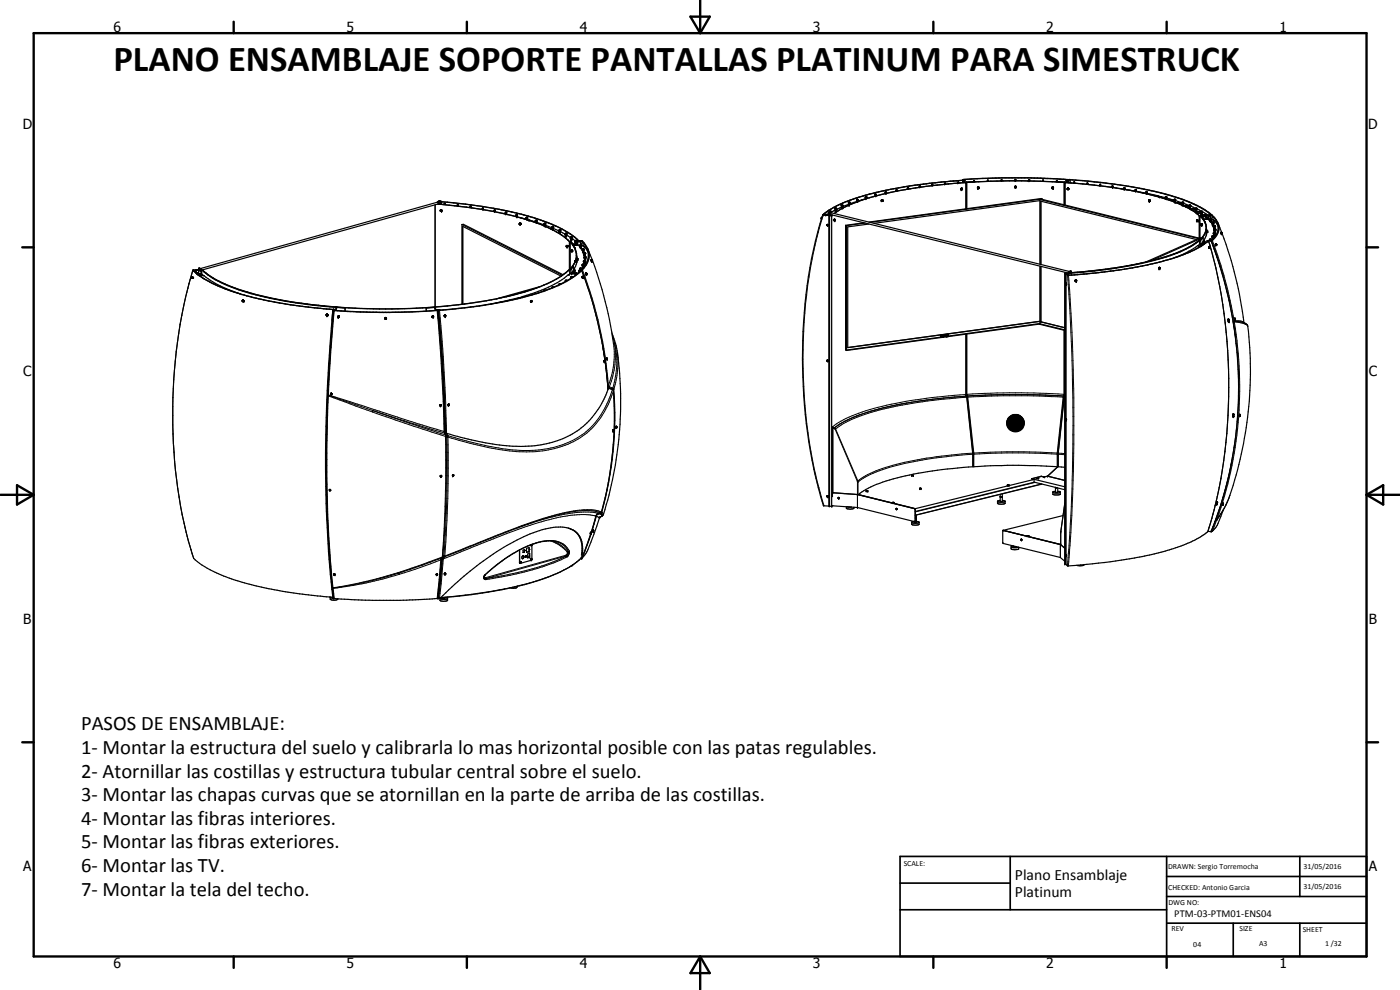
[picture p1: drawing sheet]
<svg xmlns="http://www.w3.org/2000/svg" width="420mm" height="297mm" viewBox="0 0 420 297" stroke-linecap="round" stroke-linejoin="round" font-family="sans-serif">
<defs><g id="words">
<text font-size="11" x="34" y="21.2">PLANO ENSAMBLAJE SOPORTE PANTALLAS PLATINUM PARA SIMESTRUCK</text>
<g font-size="6.2">
<text x="24.3" y="219.1">PASOS DE ENSAMBLAJE:</text>
<text x="24.3" y="226.2">1- Montar la estructura del suelo y calibrarla lo mas horizontal posible con las patas regulables.</text>
<text x="24.3" y="233.3">2- Atornillar las costillas y estructura tubular central sobre el suelo.</text>
<text x="24.3" y="240.4">3- Montar las chapas curvas que se atornillan en la parte de arriba de las costillas.</text>
<text x="24.3" y="247.4">4- Montar las fibras interiores.</text>
<text x="24.3" y="254.5">5- Montar las fibras exteriores.</text>
<text x="24.3" y="261.6">6- Montar las TV.</text>
<text x="24.3" y="268.7">7- Montar la tela del techo.</text>
</g>
<g font-size="4.7">
<text x="304.6" y="263.9">Plano Ensamblaje</text>
<text x="304.6" y="269.3">Platinum</text>
</g>
<g font-size="4.2">
<text x="34" y="9.6">6</text>
<text x="104" y="9.6">5</text>
<text x="174" y="9.6">4</text>
<text x="244" y="9.6">3</text>
<text x="314" y="9.6">2</text>
<text x="384" y="9.6">1</text>
<text x="6.8" y="38.7">D</text>
<text x="410.6" y="38.7">D</text>
<text x="7" y="112.9">C</text>
<text x="410.8" y="112.9">C</text>
<text x="7" y="187.1">B</text>
<text x="410.8" y="187.1">B</text>
<text x="7" y="261.4">A</text>
<text x="410.8" y="261.4">A</text>
<text x="34" y="290.4">6</text>
<text x="104" y="290.4">5</text>
<text x="174" y="290.4">4</text>
<text x="244" y="290.4">3</text>
<text x="314" y="290.4">2</text>
<text x="384" y="290.4">1</text>
</g>
<text font-size="3.1" x="352.4" y="275.2">PTM-03-PTM01-ENS04</text>
<g font-size="2.4">
<text x="271.2" y="259.7">SCALE:</text>
<text x="350.6" y="260.8">DRAWN: Sergio Torremocha</text>
<text x="391.2" y="260.6">31/05/2016</text>
<text x="350.6" y="267">CHECKED: Antonio Garcia</text>
<text x="391.2" y="266.7">31/05/2016</text>
<text x="350.6" y="271.4">DWG NO:</text>
<text x="351.6" y="279.3">REV</text>
<text x="372" y="279.4">SIZE</text>
<text x="391" y="279.6">SHEET</text>
<text x="358.1" y="284.1">04</text>
<text x="377.9" y="283.8">A3</text>
<text x="397.7" y="283.8">1 /32</text>
</g>
</g></defs>
<g fill="none" stroke="#000" stroke-width=".35">
<path d="M257.3 60h.1M257.8 59.1a32 32 0 0 0-10.9 5.3M259 58.8l-.7 .2M259.4 59.7l-1.8 .6M259.8 59l-.1 .3 .3-.1M259.8 59h.1M259.8 59.7l-5.9 2.3M259.8 59l.4 .2M259.8 59.6h.1M259.9 59.6h.1M260 59.4l-.2 .2M260 59.2h.1"/>
<path d="M260 59.4v.1M260 59.2v.2M260.2 59.2h.1M260.2 59.2v.3M260.2 59.5h.1M261.6 58.1l-4.3 1.2-4.3 1.6-3 1.5-3 2M262.7 58.8h.1M262.7 58.7v.1M262.8 58.4l-.3 .1 .4-.3 .1 .5M262.8 58.4v.1M262.8 58.5l-.1 .2M263.6 57.6l-1.4 .3"/>
<path d="M264.5 60h.2M264.5 60l-.1 .2M264.6 60h.1M264.7 60l-.1 .1M264.7 60v.1M264.7 60h.3M264.7 59.9h.2M264.7 60v.2M264.8 59.9l-.1 .1M264.8 59.9l-.1 .2M264.8 60h-.1M264.9 60l.1 .1"/>
<path d="M265 60v.1M265.9 58h-.1M265.9 57.9l-.1 .1M265.9 57.9l-.1-.2-.2 .1 .1-.3 .4 .2v.3M266 58l-6.3 1.7M266 58l-8.5 2.4M267.3 56.8l-8.1 2M268.8 57.4l-2.8 .6M269 56.9h.1M269.1 56.9l-.2 .3 .2-.1v.2M269.1 56.9l.2 .4M269.7 56.3l-2.3 .5"/>
<path d="M270.2 57.1l-1.5 .3M270.2 57.1l-4.2 .9M272.5 56.6h-.2l.2-.3 .2 .4M272.5 56.5v.1M272.5 56.6l.1 .1M274.6 55.6l-10.8 2M275.9 55.8v.2l.1-.1M275.9 55.8h.3l.1 .3M275.9 55.8h.1M276 56l.1 .2M276.3 56.1l-6.1 1M278.1 55.2l-2.7 .3"/>
<path d="M279.6 55.8l-4.8 .6M279.6 55.7l-3.3 .4M279.7 55.5h.1M279.8 55.6h-.2l.1-.3 .3 .4M279.8 55.5h.1M279.8 55.6h.1M279.8 55.5v.2M281.3 55.5l-1.7 .3M282.9 55.4l-3.3 .3M283.5 55.2h.1M283.5 55.2l.2-.3 .1 .3M283.5 55.1l.1 .1"/>
<path d="M283.6 55.2v.1M283.7 55h.1M284.3 54.5l-5.5 .5M284.3 54.5l-9.7 1-4.1 .7M286.3 55l-3.4 .4M287.5 54.7v.1M287.6 54.6l-.1 .2M287.6 54.6h.1M287.7 54.7v.2M287.7 54.6v.1M288.4 56.6v.2M288.4 56.8v.1"/>
<path d="M288.4 56.8l.1 .1M288.4 56.7v.1M288.4 56.9h.1M288.4 56.5h.3M288.4 56.5v.1M288.4 56.9h.3M288.5 56.5l-.1 .3M288.5 56.6l-.1 .2M288.6 56.8l.1 .1M288.6 56.8l.1-.1v.2M288.6 56.5h.1M288.6 56.5l-.2 .1"/>
<path d="M288.7 56.5l.1 .1M288.7 56.5l-.1 .1M288.8 56.6l-.1 .3M288.9 54.1l-4.6 .4M288.9 54.1h.2M288.9 53.9v.2M289 53.9l.1 .2M289 54.1l.1 .7M289 54.1h.1M289.1 54.1v.1M289.1 53.9l.2 .2M289.1 54.1l.2 .7"/>
<path d="M289.1 53.8v.1M289.1 53.8l.2 .2M289.3 54h.2M289.3 54l.1 .8M289.5 54h.1M289.5 53.9v.1M289.5 54v.8M289.8 54.7v.1M289.8 54.8l-3.5 .2M289.9 54.8l-3.6 .2M290 54.7h.1M290 54.7h-.1"/>
<path d="M290.2 54.7l-.3 .1M291.2 53.7l-2.3 .2M292 54.6l-2 .1v8M292.3 54.4v.1M292.4 54.2l-.2 .3M292.4 54.3l.1 .2M292.4 54.2v.1M292.6 54.5l-2.8 .2M292.6 54.5h.1M292.6 54.5v.1M292.6 54.5l-2.6 .2M293 53.6l-3.5 .3"/>
<path d="M293.4 56.3v.1M293.4 56.4v.2M293.4 56.5h.1M293.4 56.2v.1M293.4 56.5l.1 .1M293.4 56.3h.1M293.5 56.2l-.1 .1M293.6 56.1l-.2 .1M293.6 56.4h.1M293.7 56.1l.1 .3M293.7 56.1l-.2 .1M293.7 56.1l-.3 .1"/>
<path d="M293.7 56.1v.1M293.7 56.3v.1M293.7 56.4l-.1 .1M293.8 56.4l-.3 .2M294.9 53.5l14.5-.2 7.9 .3 10.1 .8 8.8 1.1M296.4 54.1l.2 .3M296.4 54.1v.3M296.4 54.1h.1M296.4 54.2v.2M297.4 54.4l-3.6 .1M300.5 54.1l.1 .1M300.6 54.2v-.3l.2 .4"/>
<path d="M300.6 54.2v.1M300.9 53.4l-9.4 .3M304.5 56.1l.2-.2-.2 .3M304.5 56.1h.1M304.5 56.2l.1 .1M304.6 56.3h.3M304.7 54.2v-.3l.2 .3M304.7 56.3h.1M304.7 56v.2zM304.8 55.9h.1M304.8 53.9l.1 .1M304.8 55.9l.2 .2"/>
<path d="M304.9 55.9h-.3v.3M304.9 55.9l.1 .1M305 56l-.1 .3M305 56v.1M305 56.1l-.2 .2M306.6 54.2l-14.8 .4M306.6 54.3l12.9 .4M306.6 54.2l9.3 .3M308.6 53.4l11.4 .5M308.8 54v.3M308.9 53.9h.1M308.9 53.9l-.1 .1"/>
<path d="M308.9 53.9l.1 .4M312.1 59.9l.3-.2 47.5 11.8M312.1 59.9v19.3M312.1 59.9l47.4 11.6M312.7 59.7l-.2-.1-51.7 7M312.7 59.7v.2M312.7 59.7l-51.6 7M313 54.4v-.4l.2 .4M315.7 56.4l.2 .2M315.8 56.2l.4 .1M315.8 56.2h.1M315.8 56.2l-.1 .2"/>
<path d="M315.8 56.3v.1M315.8 56.4h.2M315.8 56.4l.1 .1M315.8 56.1v.1M315.9 56.5h.1M315.9 56.1v.1M315.9 56.1l-.1 .1M315.9 56.2l-.2 .2M316 56.4h.1M316 56.1v.1M316 56.2h.1M316 56.4l-.1 .1"/>
<path d="M316 56.2l.1 .1M316 56.6h-.1M316 56.2l.1 .2M316.1 56.3v.2M316.1 56.4l-.1 .2M316.1 56.3l.1 .1M316.1 56.5l-.1 .1M316.2 56.4l-.1 .1M317.1 54.2l.2 .3M317.1 54.3l-.1 .2M317.1 54.2v.1M317.2 54.4h.1"/>
<path d="M317.2 54.4v.1M317.3 54.4h.1M317.5 54.6l2 .1M319.5 54.7v6.8M319.7 54.7v.1M319.7 54.7l-2.8-.2 9.8 .9M319.7 54.7h-.1v6.8M320 54h.2M320 54l.1 .8M320 53.9v.1M320 54h.1M320.2 54v.1"/>
<path d="M320.2 54v.8M320.3 56.8l.3 .1M320.3 56.6l.2 .2M320.3 56.6v.2M320.3 56.5h.2M320.3 53.8l.1 .1M320.4 53.9h.1M320.4 56.7l.1 .1zM320.4 53.9l-.2 .1M320.4 56.7v.1M320.5 54l-.1 .8M320.5 56.4l-.2 .2 .3-.2 .1 .4"/>
<path d="M320.5 56.4v.1M320.5 56.4l.2 .5M320.5 56.4l-.2 .2M320.5 56.5h.1M320.5 54l.2 .1M320.5 54l.1 .8M320.5 56.5l.1 .1M320.5 56.8h.1M320.6 53.9l-.1 .1M320.6 56.5l.1 .1M320.6 56.9h.1M320.6 56.5l.1 .2"/>
<path d="M320.7 56.5h.1M320.7 54.1v-.1a167.5 167.5 0 0 1 25 3.2l.7 .2a42.3 42.3 0 0 1 17.2 7M320.7 56.6l-.1 .3M320.7 56.9h.1M320.7 54.1l.1 .8M322.4 54.9v-.4l-.2 .4M322.4 54.7v.2M323.2 55l10.1 1.2M326.3 54.9h.1M326.3 55.1v.2M326.3 54.9l-.2 .4M326.4 54.9l.1 .3h-.2"/>
<path d="M326.4 55l-.1 .1M326.7 55.4l3.4 .4M330.1 55.5v.3l6.5 .8 5.9 1.2M330.1 55.5h.3l-.1-.2-.4 .4M330.2 55.5h-.1M333.4 56.2l1.6 .2M333.9 56l.1-.1-.2-.1-.1 .4M333.9 55.9v.4M336.5 56.7l4.1 .6M337 55.7l6.3 1.1a58.8 58.8 0 0 1 18.1 6.1l1.9 1.4-.5 .1M337.4 56.5l.1 .3M337.4 56.5l.2 .1v-.3l-.3 .1-.1 .4-.4-.1"/>
<path d="M337.4 56.5h.1M337.4 56.5l.1 .1M337.5 56.6h.1M337.5 56.8h.1M337.5 56.3h.1M339.5 57.2l2.9 .6M340.8 57.3v.1M340.8 57.4h.1M340.9 57.4l2.9 .5M340.9 57.2l.2-.2-.3-.1-.2 .5M340.9 57.1v.1M340.9 57.1l-.1 .3"/>
<path d="M342.4 57.8l5.4 1.3M342.8 57.8l.5 .2M343.9 57.7h-.1M343.9 57.6l-.1 .5-1.3-.3M343.9 57.5h.3l.1 .3-.2-.1M343.9 57.5v.1M344 58l3.4 .7M344.1 57.7l-.1 .3 .2 .2M344.1 57.7h.1M344.1 58.1v.1M344.8 60h.3M344.8 60v.1"/>
<path d="M344.8 60l.1 .1M344.9 60l.1 .1M344.9 60v.1M345 60h-.1M345 60v.1M345.1 58.4l7.2 2.1M347 58.8l.2 .1M347.2 58.9h.1M347.4 58.8l1 .2M347.4 58.7l.1 .1M347.8 59.1h.2M347.8 59.1l3.4 1.1"/>
<path d="M347.8 59.1h.1M348 59.1h.1M348.4 59l-.2 .1 1.5 .2M349.7 59.1v.4l.2 .1M349.8 59h.3l.1 .3M349.8 59l-.1 .1M349.8 59.4l2.4 .6M349.8 59.6v.1M349.9 59.4h.1M350 59.4v.3M350 59.2h.1M350 59.6h-.1"/>
<path d="M350 59.6h.1M350.1 59.3l-.1-.2-.1 .3M350.2 59.3h-.1M352.2 60v.3M352.5 59.9l.1 .7M352.5 59.9h.1M352.6 59.9l.2 .1a.3 .3 0 0 0-.3-.3 .3 .3 0 0 0-.3 .3M130.5 61.5v30.7M131.2 61.3a131.3 131.3 0 0 1 25.1 4.1M131.3 60.5l-.1 .2M131.3 61.2l13.6 1.7M131.4 60.5h-.1"/>
<path d="M131.4 60.5h.2M131.5 60.5l-.2 .1M131.6 61.1v.2M131.6 60.5v.1M131.8 60.3l.6 .2v.8M131.8 60.3l.7 .2M131.8 60.3l-.2 .2M131.9 60.4l-.1 .1M131.9 60.4v.1M131.9 61.1h.3M132 60.5l-71.8 20.1M132 60.5h-.1"/>
<path d="M132 60.5h.1M132.1 61l-71.7 20.1M132.1 61h.1M132.1 61l.1 .1M132.1 60.7h.1M132.2 63h.4M132.2 63v.4h.3M132.2 63h.3M132.2 63v.4M132.2 60.7v.4M132.2 63.2v.1M132.2 63.3h.1"/>
<path d="M132.2 63.2l.1 .1M132.3 63.2h-.1M132.3 63.2l.1 .1M132.3 63.3h.1M132.4 63.3h-.1M132.4 60.6l-.2-.2-.1 .3M132.4 60.6l-.3 .1M132.4 60.6l-.2 .1M132.4 63h.1M132.4 62.9l-.2 .1M132.4 63l.1 .4M132.5 63l.1 .2"/>
<path d="M132.5 60.5l12.4 1.5M132.5 60.5v.1M132.5 63v.4M132.5 63.2v.2M132.5 60.6v.7M132.5 63h-.3M132.5 60.6l1.9 .1M132.5 63h.1M132.6 63v.2M132.6 63.1l-.1 .3M133.4 61.3h.2l-.1-.3-.3 .4M133.4 61.3v.1"/>
<path d="M133.5 61.2l-.1 .1M136.1 60.8l5.4 .7M137.3 61.4l-.1 .4M137.3 61.3l.1 .3M137.3 61.3v.1M137.4 61.6v.2M137.4 61.5v.1M138.6 67.4l.5-.1 29.9 15.1M138.6 67.4v23.9M138.6 67.4l30.1 15.2M141.2 62.1v.2M141.2 61.8l-.2 .5"/>
<path d="M141.2 61.8h.1M141.2 61.8l.2 .3h-.2M141.3 62l-.1 .1M141.4 61.5l6.8 1M144.9 62.7h.2l-.1-.3-.3 .4M144.9 62.9h.1M144.9 62.9l10.2 2.1M144.9 62.6h.1M144.9 62.5v.4M146.5 62.2l1.7 .3M148.2 62.5l8.3 1.8M148.2 62.5l6.2 1.3"/>
<path d="M148.5 63.2h.1M148.5 63.2v.3M148.5 63l-.3 .1v.4M148.5 63h.1M148.6 63l.1 .2M148.6 63.2h.1M151.8 63.9v.1M152 63.8l-.3-.1-.2 .5M152 63.8h.1M152.1 63.8l-.4 .2 .2 .3M154.8 64.5v.1M155.1 64.6v.4"/>
<path d="M155.1 64.6h.1M155.1 65h.1M155.1 64.6v.1M155.1 64.7l.2-.3h-.4l-.1 .5M155.1 65l8.3 2.8M155.8 67.3l.4 .1M155.8 67.1v.2M155.8 64.1l.7 .2M155.9 67.1h-.1M155.9 67.3h.1M155.9 67.2h.1M155.9 67.1v.1"/>
<path d="M155.9 67.1l.1 .2M155.9 67.2l.1 .1M155.9 67.2v.1M155.9 65.2l1.9 .5M156 67l-.1 .1M156 67v.1M156 67l.2 .4M156.1 67l.1 .1M156.1 67h-.1M156.1 67.4h.1M156.2 67.3l-.1 .1M156.2 67.4h-.1"/>
<path d="M156.2 67l.1 .3M156.2 67l-.3 .1M156.2 67.1v.2M156.2 67h.1M156.2 67.3v.1M156.3 67h.1M156.3 67.3h.1M156.3 67l.1 .1M156.3 67.2l.1 .1M156.3 67l-.1 .1M156.4 67.2l-.2 .2M156.4 67.1h.1"/>
<path d="M156.4 67.2l-.1 .1M156.4 67.1v.2M156.4 67.3h-.1M156.5 64.3l1.4 .3M156.5 64.3l1.4 .4M157.6 65.8a33.3 33.3 0 0 1 13.3 6.7h.4l.6 .7M157.8 65.7l.1 .1M157.9 64.6l1.3 .4M157.9 64.7l1.3 .4M158 65.4h.1M158.1 65.8l-.1 .1M158.1 65.8h.1"/>
<path d="M158.1 65.4h.1M158.4 65.4h.1M158.4 65.4h-.3l-.1 .3 1 .4M158.4 65.4l-.3-.2-.3 .5M158.8 66.1l1.8 .4M159.2 65l1.3 .4M159.2 65.1l1.3 .3M160.5 65.4a32.4 32.4 0 0 1 13.1 6.8M160.6 66.5l.2 .2M160.8 66.7v.1M161 66.7l2.2 .7M161 66.7h-.2"/>
<path d="M161 66.7v.1M161.1 65.7l.6 .2M161.2 66.2l-.5-.1-.1 .4M161.2 66.2h.1M161.2 66.2l-.4 .1 .2 .4M161.8 65.8a31.1 31.1 0 0 1 11.9 6.4M163.4 67.7v.1M163.4 67.7h.1M163.4 67.8a27.3 27.3 0 0 1 7.7 4.6l1 .8M163.4 67.2v.1M163.4 67.4h.1M163.4 67.6v.2"/>
<path d="M163.5 67.8l.1 .1M163.5 67.6h.1M163.6 67.8v-.3l-.2-.2 .1-.2 .3 .1a.34 .34 0 0 0-.5-.2 .34 .34 0 0 0 .1 .6l2.2 .7M163.6 67.7v.2M165.7 68.7l.1 .1M165.7 68.7h.1M165.7 68.7h.2M165.8 68.6v.1M165.8 68.8h.2M165.8 68.1h.1M165.9 68.5l-.2 .1-.1-.4a.27 .27 0 0 1 .3-.4 .27 .27 0 0 1 .2 .4h-.3l.2 .5M165.9 68.7h.1"/>
<path d="M165.9 68.5l.1 .1M166 68.5l1.7 .8M166 68.7v.1M166 68.1v.1M166 68.8h.1M167.7 69.3l.2 .3M167.7 69.1l.4-.2 .2 .3-.2-.1M167.7 69.1h.1M167.7 69.1v.2M167.8 69.8h.2M167.8 69.8h.1M167.9 69.8h.2"/>
<path d="M167.9 69.8h.1M167.9 69.7l-.1 .1M167.9 69.6v.2M167.9 69.2h.1M168.1 69.1l-.2 .2 .2 .2M168.1 69.1h.1M168.1 69.5l-.2 .1M168.1 69.5h.1M168.1 69.5l1.4 .7M168.1 69.7v.1M168.1 69.5v.3M168.1 69.8h-.1"/>
<path d="M169.7 70.8l.1 .1M169.7 70.6h.3M169.7 70.7v.1M169.7 70.6v.2M170 70.4l-.3-.2 .5-.1-.4-.2-.3 .4 .2 .3M170 70.4v.1M170 70.6v.2h-.3M170 70.5l1.1 .7M170 70.7l-.2 .2M170 70.5v.1M170 74v.1M170 73.9v.1"/>
<path d="M170 73.8v.2M170 74.1h.1M170.1 73.7h.2M170.1 73.7h.1M170.1 73.7l-.1 .3M170.1 73.7l.2 .3M170.1 73.7l.1 .4M170.2 74l-.1 .1M170.2 73.8v.2M170.2 73.7l.1 .3M170.2 73.7h.1M170.2 74.1h-.1"/>
<path d="M170.3 74.1h.1M170.3 74l-.1 .1M170.3 74v.1M170.4 73.7l.1 .3h-.2M170.5 74h.1M170.5 73.7h-.2M171.1 72.6a5.4 5.4 0 0 1 0 8.1M171.1 72.6v8.2M171.1 72.5v.1M171.1 72.5l.9 1M171.3 71.9h.1M171.4 71.3l1.1 .9"/>
<path d="M171.4 71.8l-.1 .1M171.4 71.7v.2M171.4 75.1v.3M171.4 75.2v.1M171.4 75.2h.1M171.4 71.8h.1M171.4 71.9h.2M171.4 75.3h.1M171.4 75.1h.1M171.5 75.1h-.1M171.5 75.1h.1M171.5 71.6v.1"/>
<path d="M171.5 71.7h.1M171.6 75.1v.3M171.6 75.1l.1 .4-.3-.1M171.6 71.6v.3M171.6 71.8l-.3 .1M171.7 71.3v.1M171.7 75.1v.4M171.7 75l-.1 .1M171.7 71.3h-.3l.2 .3M171.7 71.4l.1-.1a.34 .34 0 0 0-.3-.3 .34 .34 0 0 0-.4 .2l.1 .4h.3M171.7 75.1h.2M171.7 75.4h.2"/>
<path d="M171.8 75.1v.3M171.9 73.2v.3M171.9 73.2h.2M172 73.5a6.9 6.9 0 0 1 1 5.4M172.1 73.2v.5l1.7-.2 .1 .2M172.4 74.1l.1 .3M172.4 73.3l.1 .1M172.5 72.3l.4-.2 .3 .3M172.5 72.3v.3l.3 .2M172.6 73.3l.1 .1h-.2M172.6 73h.1M172.6 73.4l-.3-.1 .2 .1"/>
<path d="M172.6 73h.4M172.6 73h.2M172.7 78.3l-.2 .3M172.7 72.3l.3 .4M172.7 72.9l-.1 .1M172.7 72.8v.2M172.8 73h.1M172.9 72.6v.1M172.9 72.6h.1M172.9 73.5h-.8M172.9 72.8h-.1M172.9 72.9l.1 .1"/>
<path d="M172.9 72.7v.3M172.9 73.2l.1 .2M173 73.5l-.9 .1M173 73.4h.1M173 72.7l.1 .1M173 73.4h-.1M173 73.4l-.1 .1M173 77.9h.2M173 78.3h.2M173 78.5h.1M173 76.8l.2 1.2M173 76.9l.1 .4"/>
<path d="M173 77.2l-.4 1.5-1.5 2.1M173.1 73.4h-.1M173.1 72.4l-.3-.1-.1 .3h.2M173.1 72.7v.1M173.1 72.8l.2 .1M173.1 72.4h.1M173.2 78l-.3 1.4-.7 1.5M173.2 78h.3h-.2M173.2 77.6h.3l-.3 .1M173.3 73.1l-.5 .1 .2 .2M173.3 72.3v.9l-.4 .1M173.3 72.3v1.1"/>
<path d="M173.3 73.1l-.3 .4M173.3 72.3h.2M173.6 72.3l-.3 .3M173.6 72.2v.1M173.6 72.3h-.1M173.6 72.3h-.3M173.7 72.2l-.1 .1M173.7 72.3h-.1M173.7 72.3h.7M173.7 72.2v.1M173.7 72.3l-.4 .4M173.9 73.7l.3 .4"/>
<path d="M173.9 73.7l.5-.3 .3 .4M173.9 72.3l.1 .1M173.9 72.3l.5 1.1M174 72.4h.6a5.6 5.6 0 0 1 1.8 5.3l-.3 1.1-1.5 2.1M174 72.4l.4 1.1M174.1 73.8h.6M174.2 74.3h-.1M174.2 74.1v.2M174.2 74.1h.1M174.3 74h.1M174.3 73.9v.1M174.4 74.1h-.2"/>
<path d="M174.4 74v.1M174.4 72.2v.1M174.4 74.3h-.3M174.4 74.1v.2M174.4 72.3a3.9 3.9 0 0 1 2.2 2.7 5.5 5.5 0 0 1-1.9 6h-.7M174.4 73.8l-.3-.1 .2 .3M174.5 72.3h-.6M174.7 73.8l.3-.1 .5 .4M174.9 75.4l.3 .1M174.9 75.3h.2M174.9 79.9h.2M175.1 75.4l.1 .1"/>
<path d="M175.1 76.2h.1M175.1 76.2l.2 .3M175.2 74.9l-.3-.1 .2 .7-.2-.2M175.2 75.5h.1M175.2 79.6l-.3-.1 .2 .6-.2-.2M175.2 74.9h.1M175.2 79.6h.1M175.2 74.9v-.3l-.5 .1 .2 .6M175.2 76.6h.4M175.2 76.6l.3 .1M175.2 76.6h.1M175.3 74l.2 .1"/>
<path d="M175.3 74v.1M175.3 79h.2M175.3 78.3l.5 .1-.1-.3h-.5l-.1 .4 .2 .3M175.3 78.4l.2 .2M175.3 76l.5 .1M175.3 76l.2 .6M175.3 78.9l-.1 .1M175.3 79h.1M175.3 76h.1M175.3 76.5v.1M175.3 78.3v.1M175.3 78.8v.2"/>
<path d="M175.3 76.5h.1M175.3 78.8h.2M175.3 78.5l.1 .1M175.4 79.6h-.1M175.4 79.6l-.3-.4-.3 .1-.1 .4 .2 .2M175.4 76.5h.1M175.4 77.8h.4M175.4 74l.1 .1M175.5 77.7l.3 .2-.1-.2M175.5 77.4h.1l.1 .4h-.2M175.5 77.3v.1M175.5 77.6v.2"/>
<path d="M175.5 79h.1M175.5 78.6v.4M175.5 78.6h.1M175.5 77.6h.2M175.5 74.1l1 1.6M175.5 78.9l-.3 .1M175.6 79h-.1M175.6 78.4h.1M175.6 77.4l.1 .1M175.6 76.6h.1M175.6 76.6l-.1 .1M175.8 77.3l-.3-.2v.2"/>
<path d="M175.8 77.3h.1M175.8 76.1a.37 .37 0 0 0-.4-.4 .37 .37 0 0 0-.3 .5M175.8 77.3h.1a.34 .34 0 0 0-.3-.4 .34 .34 0 0 0-.3 .3 .34 .34 0 0 0 .2 .4M175.8 76.1h.1M176.4 74.7a118.6 118.6 0 0 1 7.7 28.6M177.4 78l.2 .4M177.4 78.1h.1M177.4 78h.3M177.4 78.1l.2 .3M177.4 78h.1M177.5 77.9l.1 .5M177.5 78l.2 .4"/>
<path d="M177.5 78l.1 .3M177.5 77.9l-.1 .1M177.7 78v.4M177.7 78.4h-.1M177.7 78.1v.1M246.5 65.2v.1M246.6 65.2h.1M246.6 65.2l-.1 .4M246.6 65.3l-.1 .4M246.9 64.4l.2 .1M246.9 64.4a151.7 151.7 0 0 0-5.2 59.9 124.9 124.9 0 0 0 5.5 27.5h1.6M247 64.5h.1"/>
<path d="M247 64.4l.1 .1M247.1 64.5l1.7 .1M247.1 64.5l1.8 .1M247.8 64.5h-.1M247.8 64.5l1.1 .2M247.8 64.5l1.1 .1M247.9 64.5h.1M248 64.5h.9M248.1 64.5l-.3-.2-.3 .2M248.2 67.6h.3M248.2 67.5h.1M248.2 67.6h.1"/>
<path d="M248.3 67.4l-.1 .2M248.3 67.4h-.1M248.4 67.4h.1M248.4 67.4l.1 .1M248.4 67.4h-.1M248.4 67.6v.1M248.4 67.4l.1 .2M248.4 67.4l-.2 .1M248.5 67.5v.1M248.5 67.6l-.1 .1M248.5 67.6h.1M248.6 64.2l-.4 .3"/>
<path d="M248.8 63.8l.2 .3h-.3zM248.8 64.6v87.2M248.8 64.1l.2 .2M248.9 64.6h.1M248.9 64.5l.1 .1M248.9 64.6h-.1M248.9 64.6v87.3h.7l.3-.2M249 64.7h.6M249 64.3v.2M249 64.3l71.7 17.7M249.1 63.8l-.2 .1M249.1 63.8h.1"/>
<path d="M249.1 63.8l71.8 17.6M249.1 64.3l-.1 .2M249.2 64.4l-.2 .1M249.2 63.6v.2M249.2 63.6l-.1 .2M249.2 63.6l.1 .2M249.2 63.6l-.5 .3v.6M249.2 63.5l.3 .4 .1-.3M249.2 63.5l-.1 .1M249.3 63.3l.1 .1M249.4 63.6l-.8 .2v.7M249.5 64.4v.3"/>
<path d="M249.5 63.5h.1M249.6 63.6l-.4-.3-.3 .4M249.8 64.5l-.8 .1M250.1 66.2h.1M250.1 65.9h.1M250.1 66.1l.2 .1M250.1 65.9v.3M250.2 66.1v.1M250.4 66.2l.1 .1M250.4 65.8h.2M250.4 65.8l-.1 .5h.2M250.4 65.9h-.3"/>
<path d="M250.5 65.8h.1M250.5 65.8l-.1 .4M250.6 65.8v.4M250.6 66.1h.1M250.6 66.2l-.1 .1M250.6 65.9l.1 .1M250.6 66h.1M250.7 66.1l-.1 .1M250.7 63h.1M250.7 63l-1.1 .6M250.8 63l.1 .1M250.8 63.2h.2"/>
<path d="M250.8 63l.1 .3 .1-.2M251 63.2h.1M251 63.2l-.1 .1M251.2 62.8v-.1a.34 .34 0 0 0-.3-.4 .34 .34 0 0 0-.4 .4h.5l-.3 .3M251.2 62.8l-.3 .3M252.5 62.4h.1M252.5 62.3l.1 .1M252.5 62.3v.1M252.6 62.1l-1.4 .7M252.6 62.4h.2M252.6 61.7v.1M252.6 62.1h.1"/>
<path d="M252.6 62.4h.1M252.7 62.3h-.2M252.8 61.6l-.4 .2 .4-.3 .3 .4M252.8 62.1l-.1 .3 .1-.3M252.8 61.6v.1M252.8 61.7l.1 .2-.3 .2M252.8 62.3v.1M253.1 61.9l-.2 .2h-.3M253.8 67.6v37.4l.3 .2M253.8 67.6l.2 .1M253.8 62l-3.5 2.1M254 67.7v37.3"/>
<path d="M254.6 60.8l.3-.2 .3 .1v.5h-.4M254.6 60.9h.4l-.2 .3M254.6 60.8v.1M254.8 61.3h.1M254.8 61.3l-1.7 .6M254.8 61.2v.1M254.8 61.2v.3M255 61.3v.1M257.2 60.5l-2 .6M257.2 60.4l.1 .1M257.3 60.5h.1M257.5 60.4v-.5l-.3-.2-.2 .4 .3-.2 .1 .3-.2 .3"/>
<path d="M257.5 60.4l-.1 .1M257.5 60.4l-2.8 1.2-4.3 2.5M259.3 66.8l-5.5 .8M259.7 66.9l-5.7 .8M260.8 67.2l-6.4 .9v36.2l57.7-7.9M264.4 60.2l.1 .1M264.5 60.2v.1M264.6 60.3l.1 .2M264.6 60.1v.2M264.6 60.4h.3M264.7 60l-.1 .3M264.7 60.3v.1"/>
<path d="M264.7 60.1v.2M264.7 60.5h.1M264.7 60.4h.1M264.8 60.4h.1M264.9 60.2h.1M265 60.1l-.1 .2M265 60.2h.1M265 60.1v.1M265 60.2l-.1 .1M265 60.3l-.1 .1M265 60.1h.1M312.1 79.8v17.4"/>
<path d="M312.1 60.2l-49.8 6.8M312.4 79.9v16.7l7.2 1.7M343 79.8l-3.2 .5M344.8 60.1l.1 .4M344.8 60.3h.1M344.8 60.2v.1M344.8 60.2h.1M344.8 60.5h.2M344.9 60.1h.1M345 60.1v.3M345 60.1v.4M345 60.5h-.1"/>
<path d="M345 60.1h.1M345.1 60.4l-.2 .1M345.1 60.4l-.1 .1M345.1 60.1v.3M345.1 60v.3M345.1 60.3v.1M345.1 60v.1M345.2 60.3h-.1M346.5 79l-3.6 .8M346.5 78l-9.9 2.1M348.7 78.5l-2.1 .5M350.8 60l1.4 .2"/>
<path d="M351.1 60.1l1.1 .2M352.2 60.3l-.2 .1M352.2 60.5l3.8 1.6M352.2 60.2v.1M352.2 60.3l.3 .2M352.4 77.4a117.5 117.5 0 0 1-22.6 4.4M352.5 60.1l2.2 .7M352.5 60.5v.1M352.6 60.4l-.1 .1M352.6 60.6l.1 .1M352.6 60.3l.1 .1M352.7 60.4l-.1 .1"/>
<path d="M353.2 60.9l1.4 .1M353.2 60.9l3.5 1.6 2.1 1.3M353.4 61h1.2M353.4 77l-.6 .2M353.5 77l-1 .3M353.6 77l-4.4 1.3M354.6 61l.3 .3M354.7 61.2l-.5 .1M354.8 61.4l.1 .1M354.8 60.9h.4a.32 .32 0 0 0-.2-.3 .32 .32 0 0 0-.4 .2v.2M354.8 60.9l.2 .6M354.8 60.9l2 .7"/>
<path d="M354.8 61.3v.2M354.8 60.9v.1M354.9 61.3h.1M355 61.4l-.1 .1M355 61.5h-.1M355.3 61.8h1.5M355.7 61.8h.2M355.7 61.8l1.1 .1M355.7 61.8h-.3M355.8 61.8h.2M355.9 61.9h-.2M355.9 61.8v.1"/>
<path d="M356 61.8v.3M356 61.9l-.3 .1M356 61.9h.1M356 62.1l2.9 1.7M356.8 61.7v.4h.4M356.8 62.1h-.7M356.8 61.6l.4-.1 .2 .3h-.2M356.8 61.6v.1M356.9 62.4h.1M356.9 61.8l.1 .2M357 62.1v.3M357 62l.2 .4h-.3"/>
<path d="M357 61.7l.2 .1M357.1 61.6l.1 .1M357.1 61.7l-.1 .3M357.1 61.6v.1M357.2 62.1h.1M357.2 62.3l-.2 .1M357.2 61.7v.1M357.3 61.8l1.5 .7M357.7 75.4l-4.3 1.6M358.6 62.7l-1.3 .1M358.6 62.7l.1 .3M358.7 62.6l-1.5 .1"/>
<path d="M358.7 63h-1M358.7 63l.2 .1M358.8 63.8l1.1 .9M358.8 62.7l.2 .1M358.8 63.2l.1 .1M358.8 62.8l.3 .2M358.8 63.1v.1M358.8 63.8h.1M358.9 63.8l1.1 .9h.3M359 62.6l-.2 .1M359 62.6h.1M359 62.6l.3 .1"/>
<path d="M359 62.8h.1M359.1 63l-.2 .1M359.1 63h.1M359.1 63.2h.1M359.1 63l.1 .2M359.1 63.7l-.1 .2 .6 .1 .8-.1M359.1 63.7l-.3 .1M359.1 66.2v.1M359.1 71.9l-46.7-11.5v19M359.2 63.2l-.4 .1M359.3 62.7l-.5-.3-.2 .3M359.3 62.7l1.2 .6"/>
<path d="M359.3 66.1v.4M359.3 66.4v.1M359.4 66l-.3 .1v.3l.3 .1v-.4M359.4 66v.1M359.4 66v.5M359.4 66.1l-.1 .1M359.4 66.3h.2M359.5 71.5v.2M359.6 66.1h.1M359.6 66.1v.2M359.6 66.1h-.2M359.7 73.7h-.3l-1.8 1.3-4.1 2"/>
<path d="M359.9 72h.3M359.9 72.1a34.4 34.4 0 0 1-12.2 5.5M359.9 72v.1M359.9 71.5h.1M359.9 71.5h-.4M359.9 73.4l-.3 .3M359.9 64.7h.1M360 72.2a35.2 35.2 0 0 1-14.8 6.2l-5.6 1.3-6.2 1-11.9 1.3M360 73.4v-1.3a34.4 34.4 0 0 1-14.9 6.2l-7 1.5M360.1 64.8a4.3 4.3 0 0 1 .4 6.7M360.1 64.8h.1M360.1 64.8v6.6"/>
<path d="M360.1 72h.1M360.1 64.7h-.1M360.2 64.7l-.1 .1M360.2 64.7l1.4 1.8M360.2 64.7l.8 .7M360.2 63.6l-1.1 .1M360.3 73.3l-.4 .1M360.3 73.3h.1M360.3 63.5h-.9l-.6 .3M360.3 72h.1M360.3 64.7l.8 .7M360.3 72l-.1 .1"/>
<path d="M360.4 73.3h.8M360.4 67.4h.1M360.4 67.3h.1M360.4 64.2l.1 .1M360.4 67.5l.1 .1M360.4 67.2h.1M360.5 73.2h.1M360.5 63.7l.1 .1M360.5 73.2v.1M360.5 73.6v.1M360.5 63.7l.2 .1M360.5 64.2l.2 .1"/>
<path d="M360.5 64.6h.2M360.5 64v.2h.2M360.5 63.5v.2M360.5 63.5l.3 .2M360.5 63.6l.2 .1M360.5 64.6l-.1 .1M360.5 63.8h.1M360.5 71.5l-.4 .5M360.5 71.5l-15.2 6.8M360.5 63.3l.4 .2M360.5 73.2l.8 .1M360.5 67.1v.1"/>
<path d="M360.5 67.1l.1 .1M360.5 64.9h1.2M360.5 63.3l-.3 .5 .5 .2M360.6 67.2v.3M360.6 67.2v.1M360.6 71.4h-.4l-16.2 7.2M360.6 73.6h-.1M360.6 63.8l.1 .4M360.6 67.1l.1 .2M360.6 67.3l.1 .3M360.6 67.1v.1M360.7 67.1l-.2 .1v.4l.3-.2"/>
<path d="M360.7 67.6h-.1M360.7 67.1l.1 .3M360.7 73.7h-.2M360.7 64.2h.1M360.7 64.6v.2l-.2-.1M360.7 63.8h.1M360.7 67.2l.2 .3M360.8 67.5h.1M360.8 63.7v.1M360.8 63.8l-.1 .1M360.8 73.7l-2.8 1.5M360.8 64.2l-.1 .1"/>
<path d="M360.8 73.6l-.2 .1M360.9 73.2h.1M360.9 63.5l-.1 .2M360.9 63.5l1.3 .8M361 65.4h.1M361 65.4v.2M361.1 71.4l-.9 .6M361.1 72.5h.1M361.1 71.4l.1 1.2M361.1 65.4v.3M361.1 71.4l-.7 .6M361.1 65.8l1.5-.1z"/>
<path d="M361.2 72.5v.1M361.2 72.6h.3M361.2 72.5h.4M361.2 65.9h1.8M361.2 72.1l.1 .2M361.2 72.6l-.7 .6M361.2 72.1l.3 .1-.4 .2M361.2 72.6l-.5 .6h.6M361.2 72.6l.1 .1M361.3 72.8h.1M361.3 72.7v.1M361.3 72.7h.1"/>
<path d="M361.3 72.6v.1M361.6 66.5h.1M361.6 64.6h-.9M361.6 72.5h.1M361.6 66.5l.5 1.9M361.6 64.5l-1.3 .2M361.6 64.6l.3 .4M361.6 72.5l-.7 .7M361.6 64.4v.2M361.7 65.2h.2M361.7 65.2h.1M361.8 64.7l.2 .3"/>
<path d="M361.8 65.2h.4M361.8 65.2h.1M361.8 64.6l.3 .1M361.8 64.6v.1M361.9 64.5l.2 .1M361.9 65.2h.1M361.9 65h.1M361.9 64.6h-.1M361.9 64.5v.1M361.9 65v.2M362 64.9h.1M362 64.9l-.1 .1"/>
<path d="M362 65.2h.2M362.1 64.6h.1M362.1 68.6l.1 .9M362.1 68.4v2M362.1 68.4a4.6 4.6 0 0 1-2 3.6M362.1 64.6h.2M362.1 68.9h.1M362.1 64.7l.1 .1M362.2 69v.3h.3l-.3 .2M362.2 64.3l.6 .4 .2-.1M362.2 64.4h-.6M362.2 64.4l.1 .2"/>
<path d="M362.2 69.7h.3M362.2 69.7l-.5 1.6-.5 .8M362.2 64.8h-.2l.2 .4M362.2 64.6l.1 .1M362.2 69.5v.2M362.3 64.7l-.1 .1M362.3 72.3v.2M362.3 72.5l-1.5 1.2M362.4 65.4h.1M362.4 65.4l.1 .2M362.4 69.7h-.1M362.5 69.7h.1"/>
<path d="M362.5 72.2l-.2 .3M362.5 72.2h.1M362.6 65.5v.2M362.6 65.5h-.2M362.7 72.2l-.4 .1M362.7 72.2l.7 .1M362.7 65.4h-.3M362.7 72.2v.1M362.7 72.3a158.5 158.5 0 0 1 1 83.3l-1.2 3.9M362.7 64.8l-.1 .7M362.7 72.3l-1.8 1.4-2.3 1.3-4.6 1.8M362.7 74.2h.1"/>
<path d="M362.7 74.2h.2M362.7 74.4l.1 .1M362.8 74.5h.1M362.8 74.4v.1M362.8 64.4l.2 .2M362.8 64.4l.1 .2M362.9 64.6l-.2 1M362.9 74.4l.1 .1M362.9 74.2l.1 .2M362.9 74.4l-.2 .1M363 64.5h.7M363 65.9v.3h.3"/>
<path d="M363 64.5l-.1 .1M363 72.2h.1M363 74.2l.1 .2M363 64.6l.4 1M363 72.2h.5M363 74.4v.1M363 74v.3M363 74.5h.1M363 74v.4M363 74h.1M363 64.6h.6l.9 1a4.1 4.1 0 0 1 .6 4.6l-1 1.4M363.1 74h-.2v.4"/>
<path d="M363.1 72v.1M363.1 66.4h.1M363.1 66.5h.2M363.1 72.1h.1M363.1 71.7v.1M363.1 74l.1 .3-.1-.1M363.2 66l.2 .2M363.2 66h.9l1.4 1.8M363.2 66.3l-.1 .2M363.2 74.1v.1M363.2 74.2h.1M363.2 74.2l-.2 .3"/>
<path d="M363.3 71.9h.1M363.3 65.8h-.1M363.3 71.9l-.2 .1M363.3 66.5h.1M363.3 71.9l.3 .2M363.3 65.6l-.3 .3M363.3 65.6l.3 .3-.4-.1v.2M363.3 66.2l.1 .3h-.2M363.4 66.4l.1 .1M363.4 64.5h-.3M363.4 64.4l-.5 .1M363.5 72.2l-1.2 .1"/>
<path d="M363.5 64.5l-.5 .1M363.5 72.3h.1M363.5 66.5h-.2M363.5 72.3l2.6 7.6 2.7 10.2M363.5 65.9v.1M363.5 72.3a128.2 128.2 0 0 1 8.1 38.6M363.6 64.4l-.2 .1M363.6 64.4v.1M363.6 72.1l-.4-.4-.2 .5M363.7 64.5a4.4 4.4 0 0 1-.3 7.8M363.7 72.1l-.7 .1M363.8 67.4h.4"/>
<path d="M363.8 67.5h.4M363.8 67.4v.1M363.8 71.5v.1M363.8 71.6h.2M363.9 67.3l-.2-.5 .5-.2 .2 .3-.5-.1 .2 .7M363.9 71.5h-.1M363.9 71.4l.2 .2M363.9 67.3v.2M364 71.3l.1 .1M364 71.6h.1M364 70.7l-.3 .2 .2 .5M364 71.3l-.1 .1"/>
<path d="M364 70.7h.1M364.1 70.7l.3 .3-.4-.1M364.1 71.2v.1M364.1 71.2v.2M364.1 67.3h.1M364.1 70.9h-.2l.2 .3M364.1 67.3h-.2M364.1 71.5h.1M364.1 71.6h-.1M364.1 71.5v.1M364.1 71.3v.2M364.1 71.6l-.4 .5"/>
<path d="M364.2 67.4v.1M364.3 68.5l.1 .1M364.3 68.5h.1M364.3 68.1h.1M364.3 69.9l.2 .5M364.3 69.9h.1M364.3 67.9v.2M364.4 68.1l.2 .4-.2-.2M364.4 70.4h.1M364.4 68.5h-.1M364.4 70.5v.1M364.4 70.4v.2"/>
<path d="M364.4 69.9l.2 .1M364.4 68.3h.1M364.4 67.8v.1M364.4 69.5h.4M364.4 68.2l.2 .1M364.4 68.5v.1M364.4 69.5v.1M364.4 69.5l.2 .1M364.4 68.2v.1M364.5 68.9l.1 .4M364.5 68.9h.1M364.5 68.9h.2"/>
<path d="M364.5 70.4h.1M364.5 70.2l-.1 .4M364.5 69.1h.1M364.5 69.3v.2M364.6 67.8l-.3 .1M364.6 68.5h.1M364.6 70.5v.1M364.6 67.8v.1M364.6 69.9h.1M364.6 67.9h.1M364.6 70l.2-.2a.36 .36 0 0 0-.6 0 .36 .36 0 0 0 .2 .6M364.6 70.6h.1"/>
<path d="M364.6 67.9v.1M364.6 69.6h.1M364.6 70h.1M364.6 68.5l-.2 .1M364.6 70.6h-.2M364.6 69.3h.1M364.6 69.3h-.1M364.6 68.5h-.2M364.6 69.2l.1 .3M364.6 68h.2M364.7 68.9h.1M364.7 68.9l.2 .1-.1-.3h-.5v.4l.2 .2"/>
<path d="M364.8 73.2l.4 .1-.2 .4M364.8 73.5h.1M364.8 69.5v.1M364.8 73.2v.4M364.8 69.5l-.2 .1M364.8 67.9a.37 .37 0 0 0-.5-.3 .37 .37 0 0 0-.1 .6l.2 .1M364.8 67.9v.1M364.9 73.5l-.2-.2 .2 .4M364.9 73.7h.1M364.9 73.2l.1 .4M364.9 73.2h.1M364.9 73.2h-.1"/>
<path d="M364.9 73.6l.1 .1M365 73.6h.1M365 73.6l-.1 .1M365.1 73.3h.1M365.1 73.3v.1M365.1 73.4h.1M365.5 66.9l1.1 2.8M366.4 69.7h.1M366.5 69.8v.3M366.5 69.7l.1 .4M366.5 69.8l.1 .3M366.6 69.7h.1"/>
<path d="M366.6 69.7l.1 .4M366.6 70v.1M366.6 69.7h-.1M366.6 70.1h.1M366.6 70.1l.2-.1a120.3 120.3 0 0 1 6.5 26.9M366.7 69.7v.4M366.7 70.1h.1M366.7 69.8l.1 .1M57.4 83.2h.1M57.5 83.1l.1 .4M57.5 83.1l-.1 .1M57.5 83.1v.2"/>
<path d="M57.5 83.3h-.1M57.6 83.4v.1M57.6 83l.1 .1M57.6 83.1l.2 .1M57.7 83v.3M57.7 83.2l-.2 .2M57.7 83.3l-.1 .1M57.7 83.4l-.1 .1M57.7 83.3v.1M57.7 83l.1 .1M57.7 83l-.3 .2M57.7 83.4l.3 .1"/>
<path d="M57.8 83.4h-.1M57.8 83.2l-.1 .2M57.8 83.2h.3M57.9 81.1a25.2 25.2 0 0 0 8 4.9M57.9 81.1a156.6 156.6 0 0 0-1.4 81.2l1.2 3.9a3.4 3.4 0 0 0 2.2 2.8 50.7 50.7 0 0 0 17 6.8l9.5 1.9 13.5 1.5M58 83.2h.1M58 81.1a36.7 36.7 0 0 0 14.6 7.3l2.1 .5M58 83.4h.1M58.1 83.2l-.2 .2M58.7 81l.9-.1-1.7 .2M58.7 81l.1 .1M58.7 81v.8"/>
<path d="M58.8 81.1l.8-.1-.7 .1M58.8 81.1v.8M58.9 81.1l-.1 .1M59 82h.3v.3M59.1 82h.1M59.2 82h.1M59.6 80.9l-1.7 .2M59.6 81.8l-.6 .2M59.7 80.5l.7 .3-.1 1.6M59.7 80.5l-.1 1.5-.3 .2M59.7 80.5l.6 .1M59.8 82.5h.4"/>
<path d="M59.8 82.4h.3M59.8 82.3v.1M59.8 82.4v.1M59.8 82.5l.6-.1v.2M59.8 80.8l.3 .3zM59.8 82.2v.3M59.8 82.5l.1 .1M59.8 82.2l.4 .2M59.8 82.6h.1M59.9 80.8h-.1M59.9 82.3h.1M59.9 82.2v.1"/>
<path d="M59.9 82.2l.1 .1M60 80.7l-.2 .1v.2l.3 .2M60 82.3l.2 .1M60.1 80.8v.1M60.1 80.9v.3M60.1 82.7h-.2M60.2 82.4l-.4 .2M60.2 82.6l-.1 .1M60.2 82.4l-.1 .1M60.2 82.5h.1M60.2 82.4v.1M60.3 80.6l.1 1.7"/>
<path d="M60.3 82.6h.1M60.3 82.6l-.2 .1M60.4 82.3l1.4 .9a35.2 35.2 0 0 0 10.3 5M60.4 82.3l-.2 .2M60.5 81.1v1.2M60.6 81a36.3 36.3 0 0 0 16.1 7.5 144.3 144.3 0 0 0 24.3 3.7M60.7 81a22.6 22.6 0 0 0 7.8 4.6M60.8 81a23.8 23.8 0 0 0 7.7 4.6M66 86l4.1 1.5M68.5 85.6l5.7 2.1 5.5 1.3M68.5 85.6l7.1 2.4M70.7 87.8l4 1.1"/>
<path d="M72.7 90.3l.3 .2M72.7 90.2h.1M72.7 90.2v.1M72.7 90.3h.1M72.8 90.2v.1M72.8 90.5h.1M72.9 90l.3 .2M73 90l.1 .1M73 90l-.1 .1M73 90v.1M73 90.5h-.2M73 90l-.3 .2"/>
<path d="M73.1 90.5h.1M73.1 90.4l-.2 .1M73.1 90.3l-.1 .2M73.1 90.1v.2M73.1 90.3l-.1 .1M73.1 90.3l-.2 .2M73.1 90.3v.2M73.1 90.1v.1M73.1 90.3h.1M73.1 90.4v.1M73.1 90.4l.1 .1M73.1 90.2v.2"/>
<path d="M73.1 90.2l.1 .3M73.2 90.5h-.2M74.7 88.9l2.2 .6M74.7 88.9l1.4 .4M75.6 88.1l4.1 1M76.9 89.5l3.8 .8M79.7 89.1l9.2 1.7M79.7 89l6 1.3M79.9 90.1l.8 .2M80.7 90.3l.8 .2M81.5 90.4l5.8 1.1M82.3 90.6l4.1 .8"/>
<path d="M87.2 90.6l6.7 .8M87.3 91.4l1.7 .3M87.3 91.5l1.7 .2M89 91.7l11.1 1.1M89 91.7l6.3 .7M90.5 91l3.4 .4M93.9 91.4l1.7 .2M95.6 91.6l5.2 .5v1M95.6 91.6l5.4 .5M96.2 92.5l3.9 .4M97.9 94.6l.1 .1M98 94.7h.1"/>
<path d="M98 94.4l.1 .2zM98.1 94.7h.1M98.1 94.2l.2 .2-.1 .3M98.2 94.3l-.3 .2 .4 .1M98.2 94.3l.2 .2M98.2 94.2l-.3 .3M98.2 94.2v.1M98.2 94.7h-.1M98.2 94.7h.1M98.3 94.5v.2l.1-.1M98.3 94.6l-.1 .1M98.4 94.5v.1"/>
<path d="M99.9 93.1h.1M99.9 93.1a419.4 419.4 0 0 0 0 86.4M100.1 92.9l-.2 .2M100.1 92.9h.3M100.1 93.1h.1M100.1 93.1l-.7 8.1a496.5 496.5 0 0 0-1.5 34.6M100.1 92.8v.1M100.1 92.8l.1 .1M100.1 93.1l-1.2 15.9a456.8 456.8 0 0 0-.9 38.1 360.8 360.8 0 0 0 2.1 32.4M100.1 93.1l6.1 .4M100.3 93h.2M100.4 92.9l-.3 .2"/>
<path d="M100.4 92.9v.1M100.4 93.1h.1M100.5 93.1h.1M100.5 93l-.1 .1M100.5 93v.1M100.6 93.1l5.6 .4M101 92.2h.1M101 92.2l2.5 .2M101 92.1v.1M101 92.2l2.6 .2M101 92.2a209.9 209.9 0 0 0 29.5 0M101.1 92.1h.1"/>
<path d="M101.1 92.1l-.1 .1M101.4 95l.1 .3M101.5 95v.1M101.5 94.9v.2zM101.6 94.8h.1M101.6 94.8l-.2 .2M101.6 94.8l.2 .1M101.7 94.8l-.3 .2M101.7 94.8l.1 .4M101.7 95.2l-.2 .1M101.8 94.9l-.1 .3h.1M101.8 95.2l-.3 .1"/>
<path d="M101.8 94.9v.1M101.8 95.2h.1M101.8 95v.2M102.8 92.3l3.7 .2M103.5 92.4v.9M103.6 92.4v.9M103.6 92.4h-.1M106.2 93.5l7.9 .3 9.6-.2M108.3 92.6l9.3 .1M115.5 95.4l.1 .3 .4-.2M115.6 95.3l.4 .1-.3 .3M115.6 95.3v.3"/>
<path d="M115.6 95.4l.3 .1zM115.6 95.3h.1M115.8 95.2v.1M115.8 95.2l.1 .1M115.8 95.2l-.2 .1M115.9 95.3l.1 .2M116 95.5l-.1 .1M126.7 92.4l-3.6 .1M128.7 92.3l-1.9 .1M128.9 93.3l-1.8 .1M129.7 95.1v.1M129.7 94.9v.3"/>
<path d="M129.7 95.2h.1M129.8 94.8h.1M129.8 95.2l.2 .1M129.9 94.8l-.2 .2 .2 .2M129.9 95l.1 .1zM130 94.8l-.3 .2v.2M130 94.8h-.1M130 95.2v.1M130 94.8l.1 .1M130 95h.1M130.1 94.9v.1M130.1 95.1l-.3 .1"/>
<path d="M130.1 95.1l-.1 .2M130.1 94.9v.2M130.3 92.1l.2 .1M130.5 92.2h.1M130.5 92.2l-2.6 .2v.9M130.5 92.2l-2.6 .2M130.5 92.1l.1 .1M130.6 92.1l-.1 .1M130.6 92.1h.1M130.7 92.1h.1M130.7 92.2h-.2M130.7 92.1v1"/>
<path d="M131 93h.5M131 93l-.2 .1M131 93h.1M131.2 93l.2 .1M131.2 93l.1 .1M131.3 93.1a472.1 472.1 0 0 1 2.2 36.6v.3M131.3 93.1h.1M131.3 93.1l-13.7 .6-11.4-.2M131.4 93.1l1.3 15.9 .8 20.9M131.5 92.9l.1 .2M131.5 92.9v.1M131.6 93.1h.1"/>
<path d="M131.6 93.1l1.3 16 .8 21.2M132.4 91.9l-1.8 .2M132.4 92l-1.7 .1M133.3 94.8l.2 .2M133.3 94.7l.2 .3M133.3 94.7l.1 .1M133.4 94.6h.1M133.4 94.8l.1 .2M133.4 94.7v.1M133.4 94.5l.4 .1M133.4 94.5l-.1 .2M133.5 94.7l.2 .1z"/>
<path d="M133.6 94.5l-.2 .1M133.6 95h-.1M133.7 94.9l-.1 .1M133.8 94.6v.1M133.8 94.7l-.2 .3M137.7 91.4l-5.3 .5M139.4 92.4l-7.5 .7-.4-.1M144.3 90.5l-6.6 .9M149 89.7l-3 .5M149.1 89.7l-8 1.3-8.7 1M154.8 88.3l-5.8 1.4M155.9 89.3h.1"/>
<path d="M155.9 89.3l-8.6 1.9M156.8 89l.2 .1M156.8 89.1l-.9 .2M159.2 90.3l.1 .3M159.2 90.3l.1 .2M159.3 90.2l.4 .1-.1 .3M159.3 90.6v-.3l.2 .4M159.3 90.4l.1 .2M159.3 90.6h.1M159.3 90.6l.2 .1M159.3 90.2l-.1 .1M159.3 90.6h.2"/>
<path d="M159.4 90.2l-.1 .4M159.4 90.2h.1M159.4 90.6h.2M159.5 90.6h.1M159.5 90.3v.2M159.5 90.3l.1 .1M159.5 86.9l-7.1 2M159.5 90.6l-.1 .1M159.5 90.3h.1M159.6 90.4l-.1 .1M159.6 90.4h.1M159.6 90.6h-.1"/>
<path d="M161.1 86.4l-3.6 1.2-7 1.7M162.1 86l-13 3.6M163.6 87l-.4 .3M163.6 87h.1M163.6 87l.1 .1M165.6 86.4a104.5 104.5 0 0 1-25.3 5.9l-7.2 .7-1.6-.1M165.9 86.3h.1M166.1 86.1h-.3l-.2 .3M166.1 86.1l-.5 .3M168.1 85.3h-.2M168.3 85.2l-.5-.1-.1 .4M168.4 82.8l-29.6-14.9v23.4"/>
<path d="M169.8 84.3v.1M169.9 84.2l-.1 .1M169.9 84.2h.1M170 84.2l-.2 .1M170 84.2l-3.9 1.9M170.3 84.1a.38 .38 0 0 0-.5 0 .38 .38 0 0 0-.1 .4M170.8 82.5h-.3a37.9 37.9 0 0 1-13.7 6.6M171 82.2v-1.4a33.2 33.2 0 0 1-14.9 7.1M171 82.1l1.6 .1M171 82.1l-.3 .4M171.1 80.8h.1M171.4 80.8h-.6a23.9 23.9 0 0 1-8.7 5.2"/>
<path d="M171.4 80.8h.1M171.4 81.9l1.2 .2M171.4 81.9v.2M171.4 83.3l.1 .1M171.5 83.2h.1M171.5 83.2l-.1 .1M171.5 83.2h.2M171.5 83.2l.1 .2M171.7 82h.9M171.7 81.9v.1M171.8 83.1l-.4-.1-.1 .5M171.8 83.1h.1"/>
<path d="M171.9 81.9v.1M172 81.3v.1M172 81.3l.2 .1M172 81.4l-.6 .5M172.1 83l-.3 .1M172.1 80.1l-.9 .7M172.1 80.1v1.2h.4M172.1 81.2h.5l-.7 .7M172.1 80.1l-.7 .7M172.2 81.4h.1M172.2 81.4l-.5 .5M172.2 81.2h.1"/>
<path d="M172.2 81.4h.2M172.2 80.8h.3M172.2 80.9l-.1 .2M172.3 81.3l-.1 .1M172.3 81.4h.1M172.3 80.8l-.1 .1M172.5 80.8h.1M172.6 82.1l.2 .4M172.8 82.1l.2 .2M172.8 82.2h.3M172.9 82l.2 .2M172.9 82l.1 .1h-.2"/>
<path d="M172.9 82l-.1 .1M173.1 82.2h.1M173.3 82.1a.37 .37 0 0 0-.4-.3 .37 .37 0 0 0-.3 .3M173.7 81.8l-3.7 2.4M173.8 81.1v.1M173.8 81.1l.5 .1-.6 .6M173.8 81.1l.2 .4M173.9 81.1l-.2 .7M173.9 81.1l.7 .1M173.9 81.1h-.1M173.9 81h.1M173.9 81h.5"/>
<path d="M174 81l-.1 .1M174.3 80.6l-.2 .2 .2 .1M174.3 80.6h.1M174.3 80.9l-.4 .1M174.3 80.9h.1M174.3 80.6l.1 .2a.23 .23 0 0 0 .1-.4 .23 .23 0 0 0-.3 0l-.3 .2 .1 .3M174.4 81.1h.1M174.5 81v.1M174.5 81.1h.1M174.6 80.9h-.3M174.6 81.2a119.4 119.4 0 0 1 6.7 25.2M174.6 81.2a35.3 35.3 0 0 1-12.9 6.7l-.7 .2a118.1 118.1 0 0 1-21.5 4.2"/>
<path d="M174.6 80.9h.1M174.7 83.1l.2 .3 .2-.2M174.8 83v.4M174.8 83.1l.1 .3M174.8 83.1v.3M174.8 83v.1M174.8 83h.2M174.8 83.4h.1M174.8 83.1l.2 .3h-.2M174.9 83.2l.1 .2M174.9 80.1h.3M175 83.1h.1"/>
<path d="M175 83v.2M175 83l.1 .1M175 83.2h.1M175.1 83.1v.1M175.1 83.2h.1M175.1 83.1l-.1 .1M175.1 80.1h.1M175.2 80.1h.1M175.7 82.1h.1M175.8 82v.3M175.8 82l.2-.1 .1 .4M175.8 82v.2"/>
<path d="M175.8 82.3h.1M175.8 82h.1M175.8 81.9v.1M175.8 82.3l.2 .1M175.8 82.2l.1 .1M175.8 81.9v.3M175.9 82.3l.1 .1M175.9 82v.3M175.9 82.2l.1 .1M176 82.3h.1M176.1 82.2h.1M176.1 82.3l-.1 .1"/>
<path d="M176.1 82.1h.1M183.6 99.9l1.1 3.2a103.3 103.3 0 0 1 .2 34.9 115 115 0 0 1-3.9 16.5l-.9 .6M312 97.2l-57.9 8M312.1 97.2l-.2 .1 7.7 1.8M312.1 97.2l7.5 1.8M312.1 97.1l-58.1 7.9M319.5 99.1v19.8l-2 17.1v4M319.6 82l.8 .4M319.6 82v87.2l.3 .1M319.8 82.1h.4M319.9 85.1v.1M319.9 85.3h.1"/>
<path d="M319.9 82.2l.7 .4M319.9 82.2l.6 .3M319.9 82.2v2.8M319.9 85.3v40.4M319.9 85h.1M319.9 85v.3M320 85l.1 .2M320 85v.3M320 85l-.1 .3M320 85.3h.1M320.1 85.3h-.1M320.2 82.1h.1"/>
<path d="M320.2 82.2l.3 .1M320.2 82.1l.3 .3M320.4 81.9l-.8 .1M320.4 82.4h.1M320.4 82.1v.1M320.4 82.4v.1M320.4 82.2l.2 .4M320.4 82.1l-.2 .1M320.5 81.9l-.8 .1 .1 .1M320.5 82.4l.1 .2M320.7 82.6h-.1M320.7 82l-.9 .1"/>
<path d="M320.9 81.4l-.2 .2v1M321 81.7v.3M321 82h.2M321 82v.1M321.1 81.5l-.1 .2M321.1 81.5l.2 .2M321.1 81.6l.2 .3h-.3M321.1 81.6l-.1 .1M321.2 81.5l.1 .2M321.3 82h-.1M321.3 81.9l-.1 .1M321.3 81.7v.2"/>
<path d="M321.3 81.9v.1M321.4 81.4h-.6l-.1 1.2M321.4 81.4l.1 1.1M321.4 81.4h-.5M321.6 82.5l-1 .1M321.6 82.5l-.9 .1M322.5 82.5h-.9M322.7 84.2v.2M322.7 84.2l.1 .3M322.7 84.3l.1 .2M322.7 84l.1 .4M322.7 84.4l.2 .1"/>
<path d="M322.8 84.5h.2M322.9 84.2h.1zM322.9 84l.2 .1M323 84.2h.1M323.1 84.1l-.3-.1-.1 .2M323.1 84.3l-.2 .2M323.1 84.1l-.1 .3h-.2M325.1 81.5l-3.6 .3M329.8 81.8l-7.3 .7M332.4 81.5l-10.8 1M335.1 80.3l-10 1.2M336.6 80.9l-3.4 .4"/>
<path d="M336.6 80.1l-6.5 .8M339.1 80.5l-2.4 .4M347.8 80.3h.4l-.1 .3M347.8 80.3l.1 .4M347.8 80.5l.1 .1M347.8 80.3h.1M347.8 80.3l.2 .3M347.9 80.6l.1 .1M347.9 80.2v.1M347.9 80.2h.1M347.9 80.3l-.1 .1M347.9 80.3h-.1"/>
<path d="M347.9 80.2l-.1 .1M348 80.2v.1M348 80.2l.1 .1M348 80.2l-.1 .1M348.1 80.4v.1M348.1 80.6l-.2 .1M348.1 80.3v.2M348.1 80.5h.1M348.1 80.6l-.1 .1M368.6 95.8h.1M368.6 95.8l.2 .3M368.6 96.4l.2 .2"/>
<path d="M368.6 95.9l.1 .1M368.6 95.9h.1M368.7 95.8l.1 .3M368.7 95.8l-.2 .2h.3M368.7 96.4h.3l-.2 .2M368.7 96.3l.2 .2M368.7 96.3l-.1 .1M368.8 95.8v.1M368.8 96.4v.1M368.8 96.5h.1M368.8 96.4h.1M368.8 96.3l-.2 .1"/>
<path d="M368.8 96.6h.1M368.9 96.4v.1M368.9 96.5v.1M370.3 97.8l1 7.9 .3 5.2M370.4 95.6h.1M370.4 95.6l.2 .3M370.5 95.8v.1M370.5 95.5v.2M370.5 95.8h.1M370.6 95.5l-.2 .1M370.6 95.5h.1M370.6 95.5v.4"/>
<path d="M370.7 95.5h-.2v.4M370.7 95.5h.1M370.7 95.7h.1M370.7 95.5v.4h-.2M370.7 95.6l.1 .1M370.8 95.7v.1M370.8 95.7l-.1 .1M373 96.8l1.3 .7a111.4 111.4 0 0 1-6.4 54l-2.7 4.5M99.3 118.2l.1 .1M99.3 118.2h.1M99.4 118.2v.1M99.5 118h-.2v.3l.3-.1"/>
<path d="M99.5 118l.1 .3M99.5 118l-.2 .1M99.6 118.2l-.1 .1M180.8 103.6l.8 4.6M181.3 108.5h.1M181.3 108.2v.3M181.3 108.2h.1M181.3 108.5h.3M181.4 108.1l.1 .4M181.4 108.3l.1 .2M181.4 108.1h.1M181.4 108.3v.1"/>
<path d="M181.4 108.1l.1 .1M181.4 108.5h.1M181.5 108.2l-.1 .1M181.5 108.2h-.2M181.5 108.5h.1M181.5 108.2h.1M181.6 108.5l.9 8.3M181.6 108.5l.5 4.1M181.6 108.3h.1M181.6 108.2v.3M181.6 108.5h.1M181.9 107.6v.2"/>
<path d="M181.9 107.8h.2M182.1 107.4l-.2 .4M182.1 107.8v.1M182.1 107.4v.5M182.1 107.4v.2M182.1 107.4h.1M182.1 107.5h.2v.3M182.1 107.8h.1M182.1 107.7v.2M182.2 107.6l.1 .1M182.3 107.8h-.1M182.3 107.6h-.1"/>
<path d="M248.2 108.1h.1M248.2 108.1v.2M248.2 108.3l.1 .1M248.3 108.2h.1M248.3 108.4h.2M248.3 108.2l.1 .1M248.3 108l.3 .2-.2 .2M248.3 108l-.1 .1M248.3 108.1l.2 .1M248.4 108.1l.1 .1M248.5 108.2v.2M248.5 108.3v.1"/>
<path d="M254 105l.1 .2M282.4 100.6l.2 .2-.2 .3zM282.6 100.6v.4M282.6 100.6v.2M282.7 100.5h.2M282.7 100.5v.5M282.8 100.6v.4M282.9 100.7h.3M282.9 100.5v.2M282.9 100.9v.1M282.9 100.9h.2M282.9 100.7l.1 .1"/>
<path d="M283 100.8h.2l-.1 .1M283 100.7h.1M283 100.5v.3M283 100.5l-.1 .1M283.1 100.5l-.5 .1M283.1 100.5h.1M283.1 100.7l.1 .3h-.6v-.2M283.1 100.5l.1 .1M283.1 100.8v.1M283.2 100.5l.1 .5M283.3 100.5v.5M283.3 100.6h.2l-.2 .1"/>
<path d="M283.5 100.8l-.2 .1M283.5 100.8h.1M283.5 100.5h.1M283.5 100.8l-.2 .2M283.5 100.5h-.5M283.6 100.4v.5l.1-.4M283.6 100.4h.1M283.7 100.4l.1 .4 .1-.4v.4M283.7 100.5l.1 .4M283.9 100.8l-.1 .1M283.9 100.8h.3M284 100.5l.2 .1"/>
<path d="M284 100.8h.1M284 100.5h.1M284 100.4l.1 .2M284.2 100.6v.2M284.2 100.8h-.3M284.2 100.6h.1M284.3 100.5l-.2-.2-.2 .2 .2 .1M284.3 100.4l-.3 .1M284.3 100.7l-.2 .1M284.3 100.3h.3l-.2 .1 .2 .1-.2 .3h.2h-.3zM284.4 100.7h.2M290 100.2v18.7"/>
<path d="M290 118.7v.2M290 118.9l.2 .3 1.8 16.8v4M290.1 119h.1M319.6 118.6l-.1 .1M371.6 110.9l.1 2.6M371.7 113.5l-.1 7.8-.3 5.2M371.8 116.1l-.5 10.4M132 121.7l.2 .1M132 121.7l.1 .1M132.1 121.5h.2M132.1 121.8h.1M132.1 121.5l-.1 .2"/>
<path d="M132.2 121.5l-.2 .2M132.2 121.5h.1M132.1 121.5h.1M132.2 121.8h.1M132.3 121.6v.1M132.3 121.6l-.1 .1M132.3 121.7h-.1M132.3 121.5v.3M132.3 121.5h.1M133.5 129.8h.1M133.5 130l.3 .6M133.8 130.6a305.8 305.8 0 0 1-1 36.7h-.1"/>
<path d="M133.8 130.6v-.4l.3-.2a82.8 82.8 0 0 0 20.8 3.9 28.3 28.3 0 0 0 21.2-7 26.2 26.2 0 0 0 6.5-10.4l1.3 .4a100.7 100.7 0 0 1-3.4 36.8l-.2 .2-.9 .2-.5 .6-1.5 5.1M134.6 121.3l-.1 .1M134.6 121.3l-.2 .2M134.6 121.3h.2M134.7 121.5h.1M134.7 121.3l-.3 .2M134.8 121.3l-.1 .3-.3-.1M184 129h.1M184 128.9l.1 .4M184 128.9l.1 .1M184 129v.2M184.1 128.9l-.1 .1"/>
<path d="M184.1 129v.3M184.1 128.9v.1M184.2 128.9l-.2 .1v.3M184.2 128.9v.3M184.2 129.3h-.2M184.2 129v.3M184.7 128.2h.2M184.9 128.1l-.1-.2v.3M184.9 128.3h.1M184.9 128.2v.1M184.9 127.9v.2M185 127.9l-.1 .4"/>
<path d="M185 127.9l.1 .1M185.1 128.1h.1M185.1 128h.1M185.1 128l-.2 .3M185.1 128.1v.1M302.3 126.9l.1 .8M302.3 126.5l.1 1.1 .6 1.1M302.3 126.5v.4M302.5 127.3l.3 .8M302.5 127.9l1 1.1 1.1 .4M302.5 127v-.1v.2M302.6 127.4h.1"/>
<path d="M302.6 127.2h.1M302.6 126.7h.1M302.6 126.7l.2 .2M302.6 126.7v.1M302.7 127.2l-.1 .2M302.7 127.1l.1 .1M302.7 127.5l.1 .1zM302.7 126.1v.1M302.7 126.2h-.1M302.7 127l.1 .2M302.7 127.8h.1M302.7 126.4v.1"/>
<path d="M302.7 127l-.1 .4M302.7 126.3h.1M302.7 126.6v.1M302.7 126.6l.1 .1M302.7 126.2v.1M302.7 127h.1M302.8 126.2v.2M302.8 127.8v.2zM302.8 127.3v.1M302.8 127.3v.2v-.2M302.8 127.2h.1M302.8 127.3h.1"/>
<path d="M302.8 126.3v.1M302.8 127v.2M302.8 126.8h.1M302.8 126.9v.1M302.8 126.9l-.1 .1M302.8 125.6l.2-.2-.4 .7-.2 1M302.8 125.8v.2M302.8 125.8h.1M302.8 126.9l.1 .1M302.8 125.8l.1 .1M302.8 126.5l.1 .2M302.8 127.4l.1 .1"/>
<path d="M302.8 128.1l.2 .4M302.8 126.7h.1M302.8 125.6l-.4 1.3 .4 1.2M302.8 128.1l.2 .3M302.8 126.7l-.1 .2M302.8 126.9v.3M302.8 125.9v.1M302.8 126.6v.1M302.8 127.6l-.1 .2M302.8 126.5h.1M302.8 126.7v.2M302.8 126h.1"/>
<path d="M302.8 127.7l.2 .1M302.8 127.3l.1 .2M302.9 126.4l-.1 .1M302.9 127.8h.1M302.9 126.1l.1 .1M302.9 126.6l-.1 .1M302.9 127h.1M302.9 126.4h.1M302.9 127.1h.1M302.9 127.1l-.1 .1M302.9 126.1v.1M302.9 125.9l-.1 .1"/>
<path d="M302.9 127.6l.1 .2M302.9 127.9h.3M302.9 127.3l.1 .1M302.9 127.9l.2 .2M302.9 127v.1M302.9 127.3v.2M302.9 127.9l.1 .2M302.9 126.2l-.1 .2M302.9 126.4l-.1 .2M303 126.6h.1M303 126.2v.1M303 126.4l-.1 .3"/>
<path d="M303 128.1h.1M303 126.2l-.2 .2M303 125.2l-.7 1.3M303 126.1l.1-.2v.2M303 126.4l-.1 .2M303 128.6v.1M303 128.7l.6 .4a2.32 2.32 0 0 0 2.3 0M303 126.7l-.1 .2h.2M303 127.8h.1M303 126.7l.1 .6M303 127h.1M303 128.3l.2 .1"/>
<path d="M303 128.7h.1M303.1 128.2h.1M303.1 128.2l-.1 .1M303.1 127.4h.3M303.1 127.8l-.2-.2 .1 .2M303.1 126.7h.1M303.1 126.2l.2 .1-.2 .1zM303.1 125.6l-.3 .1M303.1 125.6v.2l-.3-.1M303.1 128.4l.1 .1M303.1 127.6h.1M303.1 127.7v.1"/>
<path d="M303.1 125.6l-.2 .2M303.1 125.1a2.51 2.51 0 0 1 3.4 0M303.1 125.1a2.48 2.48 0 0 1 3.3 0M303.1 125.1l-.1 .1M303.1 126.2h.2M303.1 126.1l-.4 .1M303.1 126.1l.1-.2h-.2v.4M303.1 127h.1M303.1 125.1h.1M303.1 125.3l.2 .1M303.1 127l.1 .2M303.1 128.1h.1"/>
<path d="M303.1 126.6l.1 .1M303.1 125.5l.1 .1M303.1 125.4v.1M303.1 128.2l.1 .2M303.1 127.3l.2 .1M303.1 125.4h.2M303.2 127.9h-.2l.1 .2M303.2 125.8l.4-.1 .1 .2-.2-.1M303.2 125.2l-.1 .1M303.2 125.6h.1M303.2 128l-.1 .1M303.2 128.4h.1"/>
<path d="M303.2 128l-.1-.1v.2M303.2 125.1v.1M303.2 128.2h.1M303.2 125.2v.1M303.2 125.7v.1M303.2 126.5h.1M303.2 125.3h-.1M303.2 126l-.1 .1M303.2 127.9l.3 .1-.1 .2zM303.2 127.9l.1-.3v.3M303.2 128.2v.3l-.1-.1M303.2 125.3l-.1 .2"/>
<path d="M303.2 128.6l.3 .2M303.2 128.7l.3 .1M303.2 125.6v.1M303.3 126l.2 .2zM303.3 126.8v.2M303.3 127.9l-.1 .1M303.3 126.8h.1M303.3 126.5l-.2 .1M303.3 126.8l-.1 .2M303.3 125.4l-.1 .2M303.3 128.4h.1M303.3 126.5h.1"/>
<path d="M303.3 126.7h-.1M303.3 125.4l-.2 .1M303.3 125.6l-.1 .2M303.3 128.3l.3 .1M303.3 127h.1M303.3 125.6l.1 .2M303.3 126.8l.1 .2h-.3M303.3 127.1l.3 .1-.3 .1M303.3 127.1l-.6 .6-.1-.2M303.3 125.6l-.1 .1M303.3 127.5l.3 .1M303.3 125.1h.2"/>
<path d="M303.3 126.5v.2M303.3 128.4l.2 .1M303.3 128.3l.2 .1M303.3 125.1v.1M303.3 125.3h.1M303.3 127.1v.4M303.3 128.3h.1M303.3 126.4l.1 .1M303.3 125.2v.1M303.3 128.3v.1M303.4 126.3l.2 .1M303.4 126.3l-.1 .1"/>
<path d="M303.4 125.1l-.1 .2M303.4 127.4l.1 .2M303.4 128.3l.2 .1M303.4 126.7l.3-.1 .1 .3 .1-.2-.4 .3 .2 .1M303.4 125.5l.2 .1zM303.4 126.6l.2 .2M303.4 126.6h.1M303.4 127.4l.2 .2M303.4 127.4l-.1 .1M303.5 127.8l.2 .1M303.5 128.6l.1 .2M303.5 125.1l-.2 .2"/>
<path d="M303.5 128.6l.1 .1M303.5 127.8l.1 .1M303.5 125.2l-.2 .1M303.5 128.8l1.1 .4 1.4-.4M303.5 126.3l-.1 .2M303.6 128.1l.2 .5M303.6 125.4l-.4 .5M303.6 128.4l-.1 .1M303.6 127.7l.1 .2M303.6 126.4l-.2 .1M303.6 127.7l-.1 .1M303.6 127.6h.1"/>
<path d="M303.6 128h.1M303.6 126.9h.1M303.6 126.1h.1M303.6 128v.1M303.6 125.1h.1M303.6 126v.3M303.6 128.7h.1M303.6 126h.1M303.6 125.4h.1M303.7 128.6h.1M303.6 128.4v.4M303.6 128.4l.2 .2"/>
<path d="M303.7 128l-.1 .4M303.7 126.4h.2l-.1 .2zM303.7 127.2h.1M303.7 124.9l.1 .1M303.7 128.7l.2 .1M303.7 128.3l-.1 .1M303.7 126.9l.4 .2-.2-.1M303.7 127.1l-.1 .2 .2 .1M303.7 126l-.1 .3M303.7 128.7h.2M303.7 126.9v.1M303.7 128v.1"/>
<path d="M303.7 126l-.1 .2M303.7 124.9l-.5 .3M303.7 127h.1M303.8 127l-.1 .1M303.8 127.9h.1M303.8 127.8l.2 .2zM303.8 124.9l.2-.1zM303.8 125.2l.1 .1M303.8 127h.1M303.8 125.2l-.2 .2M303.8 125l-.2 .1M303.8 127.3v.1"/>
<path d="M303.8 127.2v.1M303.8 125.2l-.2 .1M303.9 125.1h.2M303.9 125.9l-.1 .1M303.9 125.1v.1M303.9 125.4h-.2M303.9 125.8h.1M303.9 125.1h.1M303.9 125.3v.1M303.9 125.8v.1M303.9 127h.1M303.9 128.2v.1"/>
<path d="M303.9 128.3h.1M303.9 125.3l-.2 .1M303.9 125.3l-.3 .1M303.9 128.7h.1M303.9 128.1l.2 .2M303.9 125.5h.3M303.9 126.4h.2M303.9 126.1h.2M303.9 126.2v.1M303.9 126.1v.1M303.9 126.3v.1M303.9 128.7v.1"/>
<path d="M303.9 124.8l-.3 .3M304 128.1h-.1M304 127.6l.2 .1M304 128.1l.1 .1M304 128.4h.1M304 125.9h.1M304 125.8l-.2 .1M304 128.3h.1M304 128.9h.2M304 128.1h.1M304 128.1l-.1 .1M304 128.8l.6 .1"/>
<path d="M304 125.8h.1M304 125.6v.3M304 128.8l.2 .1M304.1 126.4v.3M304.1 127.6h.1M304.1 126.7h.1M304.1 126.4h.1M304.1 125.9l-.3 .1M304.1 126.7v.3M304.1 126.9h.1M304.1 126.1h.1M304.1 128.8h.2"/>
<path d="M304.1 128.3h-.2M304.1 125.1l-.2 .1M304.1 126.7l.2 .2M304.1 128.7l-.1 .1M304.1 127h.1M304.1 126.3v.1M304.1 126.7v.1M304.1 125.1h.1M304.1 126v.1M304.1 126.2v.1M304.1 127.4h.1M304.1 128.2v.1"/>
<path d="M304.1 128.4h.1M304.1 124.7h1.3M304.1 128.7h.1M304.2 127.6v.1M304.2 127.4l-.3-.1 .2 .2M304.2 127.4l-.3 .3-.2-.1h.2M304.2 125.3l-.5 .4 .2-.2M304.2 125.5h.1M304.2 125.3h.1M304.2 127.1v.1M304.2 127.2v.1M304.2 124.8h.1"/>
<path d="M304.2 125.6h-.2M304.2 125.6h.1M304.2 128.7l-.2 .2M304.2 125.6l-.2 .1M304.2 125.3v.2M304.2 128.5v.1M304.2 124.8l-.1 .1M304.2 124.8h-.1M304.2 128.4h.1M304.2 127.7h.1M304.2 128.7l.1 .1M304.2 128.3l.2 .1"/>
<path d="M304.2 127.7v.1M304.2 128.4h.2M304.2 126.9v.1M304.2 127.4v.2l.2-.2M304.2 127v.1M304.2 127.4h.2M304.2 125.6l.2 .3M304.2 127.9l.1 .2M304.2 125.7l-.1 .1M304.3 128.5l.1 .2-.2-.1M304.3 125.9l.1 .1M304.3 126.9h.1"/>
<path d="M304.3 126.9h-.1M304.3 128.1h.1M304.3 128.8l-.1 .1M304.3 128.9h.3M304.3 128.9l.3 .1M304.3 125.9l-.2 .1M304.3 125.6h.1M304.3 125.3h.1M304.3 125.9l-.1 .2M304.3 125.9v.1M304.3 128.4h.1M304.3 125.1h.1"/>
<path d="M304.4 125.1h-.2l.1 .2M304.4 127.9v-.3l.1 .3M304.4 125.9h.1M304.4 128.9h-.1M304.4 126.9v.4h-.2M304.4 125.1h.1M304.4 126.2h.1M304.4 127.3l-.2 .1M304.4 127.3v.1M304.4 128.9h.2M304.4 127.3l-.1 .1M304.4 128.4l-.2-.2v.2"/>
<path d="M304.4 126.9l.2 .1-.4 .1M304.4 126.4l-.2-.1 .3 .2M304.4 128.4l-.5 .2 .3-.1M304.4 125v.1M304.4 125.7h.1M304.4 126.5v.2M304.4 125.1l-.1 .2M304.4 127h.1M304.4 125.1l-.2 .1M304.4 125.4h-.2l.1 .2M304.4 124.8v.1M304.4 125.4v.2"/>
<path d="M304.4 126l.1 .2M304.4 127.2v.1M304.4 128h.1M304.4 128.1v.1M304.4 125.6l.1 .1M304.4 125.6l-.3 .2M304.4 127.2h.1M304.4 127.3h.1M304.4 125.6h-.1M304.4 124.9v.1M304.4 128l.2 .1M304.5 128.5l.1-.2 .1 .2"/>
<path d="M304.5 127.9l-.4 .1 .2 .1M304.5 125.2l.2 .1zM304.5 128.7h-.1M304.5 128.5h.2M304.5 126h.2l-.2 .2M304.5 127.3h.2M304.5 126.5v.1M304.5 126.7h.1M304.5 127.9l-.1 .1M304.5 127.2h.2M304.5 128.4h.2M304.5 124.7l-.3 .1"/>
<path d="M304.5 125.9l-.3 .2M304.5 125.9h.1M304.5 125.7h.1M304.5 128.8l.1 .1M304.6 128v.2l-.2-.2M304.6 125.7l-.2 .2M304.6 125.5v.1M304.6 125.7v.2M304.6 127.5h.1M304.6 127.6h.1M304.6 128.9v.1M304.6 126.3l-.3 .3 .1 .1"/>
<path d="M304.6 126.5h-.3M304.6 125.6h.1M304.6 125.5l.2 .1M304.6 124.8v.1M304.6 125.6h.2M304.6 125.5h.2M304.6 127h-.1M304.6 124.6l-1.4 .6M304.6 125.1h-.2M304.6 128.6v.2M304.6 127.4l.1 .3zM304.6 125.1h.1"/>
<path d="M304.6 126.7l.1 .1M304.6 126.6h.2M304.6 125.7h.1M304.6 124.7v.4M304.6 125.6v.1M304.6 126.6v.1M304.6 128.6h.1M304.6 125h-.2M304.7 128.9h.2M304.7 128.9v.1M304.7 127.8h.1M304.7 126.5h.1"/>
<path d="M304.7 127.2h.1M304.7 127.3h.1M304.7 129v.1M304.7 128.2h.3M304.7 125.8l.2 .2zM304.7 125h.4M304.7 126.3l-.1 .2M304.7 127.2v.1M304.7 128.1v.1M304.7 127.6h.1M304.7 125l.6 .1M304.7 125h.2"/>
<path d="M304.7 128.6v.2l-.3 .1M304.7 126.9l.1 .2-.1-.2h.2M304.7 125h.1M304.7 125.6v.1M304.7 127.5h.1M304.7 126.8h.1M304.7 127.4h.1M304.7 125h.3M304.8 126.8l.2-.4-.1 .4 .2 .1-.4-.3v.2M304.8 128.4l-.1 .2M304.8 127.4h.2M304.8 125h.2"/>
<path d="M304.8 128.4h.2M304.8 124.7h-.5l-.1 .3-.1-.2M304.8 127.6h.3l-.1 .4M304.8 128.9h-.1M304.8 127.2l-.1 .1M304.8 126.1l-.1 .2M304.8 127.6l.4 .3M304.8 126.5l.1 .1M304.8 124.7h.1M304.8 126.1h.1M304.8 125.3h.1M304.8 128.9h.1"/>
<path d="M304.9 128.9l-.2 .2M304.9 127.7l-.1 .3-.2-.1 .3-.1M304.9 124.8h-.5M304.9 126.1l.1 .2h-.4M304.9 124.7v.1M304.9 125.6l.1 .2M304.9 127.6h.1M304.9 126.4h-.1M304.9 128.8h.2M304.9 125.2h.1M304.9 124.8h-.3M304.9 125.6h.2"/>
<path d="M304.9 128.1h-.1M304.9 128.1h-.2M304.9 128.7h.1M304.9 128.1h.1M304.9 125.7l.1 .1M305 128.1l.2 .2M305 128v.1M305 124.8v.2M305 125v.2M305 129v.1M305 124.8h.2M305 125.5h.1"/>
<path d="M305 128.4h.1M305 124.6l.3 .1M305 128.2h.3M305 125.3h.1M305 125.4l-.2-.1h.2l-.3 .3M305 125.9l.2 .1-.2 .1zM305 127.2l.2-.2h-.2v.4M305 128.4l-.2 .1M305 128.7l-.1 .1M305 128.4h-.2M305 125.5l-.1 .1M305 127.3l-.3 .1"/>
<path d="M305 125.2h.3M305 125.5l.1 .1M305 127.4h.1M305 128.7h.1M305 125.1l.3 .1M305 125.2h.1M305 125.1h.3M305.1 129h.1M305.1 128.9l.1 .1M305.1 126.2l-.1 .1M305.1 128.9l-.1 .1M305.1 127.4h.2"/>
<path d="M305.1 125.6h.1M305.1 127.4h.1M305.1 128.7h.1M305.1 129h-.1M305.1 126.6l.1 .1M305.1 126.6l.1-.2 .2 .2M305.1 125.3l.6 .1M305.1 125.7l-.1 .1M305.1 125.5h.1M305.1 125.3v.1M305.1 125.6v.1M305.1 128.5h.1"/>
<path d="M305.1 128.6l-.1 .1M305.1 128.7v.1M305.1 128.8h-.2M305.1 128.8l-.2 .1M305.2 127.9l-.2 .2M305.2 128.4v.3l.1-.2M305.2 126.7h.1M305.2 124.9l-.2 .1M305.2 127.9v.1M305.2 128.4h.1M305.2 128.3l-.1 .1M305.2 125l.1 .1"/>
<path d="M305.2 125.6l.1 .3 .1-.1M305.2 128.1v.1M305.2 127.6h.2M305.2 128.1l.1 .1M305.2 129l-.2 .1M305.2 125.6l.2 .2M305.3 128.2l-.1 .1M305.3 126.8h.1M305.3 126.2v.1M305.3 127.6l-.1 .2M305.3 126v.2M305.3 126v.4h-.2l.4-.4"/>
<path d="M305.3 126h.1M305.3 124.8v.2M305.3 125.1v.1M305.3 127.6h.1M305.3 125.5h.1M305.3 124.8l.2 .1M305.3 128.4v.1M305.3 128.7h.1M305.3 127.4l.2 .2M305.3 125.6l.1 .2M305.3 127.7v.1M305.3 127.7l-.1 .1"/>
<path d="M305.3 128.3h.1M305.3 128.1h.1M305.3 124.8h.1M305.3 125.4h-.2l.2 .1M305.3 126.7v.1M305.3 126.7h.1M305.3 125.1h.2M305.3 125.3h.1M305.3 125.2l.2 .1M305.3 125.6h.1M305.3 125.9v.1M305.3 127.1h.1"/>
<path d="M305.3 128.4h.1M305.3 124.7l1 .5M305.3 128.8h-.1M305.3 127.6v.1M305.4 128.2l.2 .1M305.4 126.6l-.1 .1M305.4 126.7l-.2 .2 .3 .1M305.4 125.1l-.1 .1M305.4 127.6l-.2 .2M305.4 127.9h-.1M305.4 128.8l-.2 .1M305.4 128.2l.1 .1"/>
<path d="M305.4 124.8h.1M305.4 126.3v.1M305.4 128.2l-.1 .2M305.4 128.8h.1M305.4 124.7l.4 .1M305.4 128.8l-.2 .1 .2-.1M305.4 127v.3M305.4 125.6h.1M305.4 125.5v.1M305.4 128.7l.1 .1M305.4 125.1h.2M305.5 124.8v.2h-.4"/>
<path d="M305.5 127.9l-.1 .2M305.5 125.9l-.2 .1M305.5 126.7h.1M305.5 127.4h-.1M305.5 125.9v.1M305.5 126.1v.1M305.5 127v.1M305.5 128.7h.1l-.1 .1M305.5 128.2l-.2 .1M305.5 128.3h.1M305.5 125.7h.2v.2zM305.5 127l.1-.2 .2 .2"/>
<path d="M305.5 125.1l-.2 .4M305.5 127h.2M305.5 126.2l.1 .1M305.5 127.1h.1M305.5 128.8h.1M305.5 125.8l.2 .1M305.5 128.3l-.2 .1M305.6 127.9h-.3v.2M305.6 127.7l.1 .1-.1 .1M305.6 127h.1M305.6 126.9h.1M305.6 127.4h.1"/>
<path d="M305.6 125.7l.1 .2M305.6 126.3l-.1 .2-.2-.1M305.6 128.3l-.2 .1M305.6 128.1v.1M305.6 128.8l.1 .1h-.2M305.6 128.7l-.4 .2M305.6 127.9h.1M305.6 124.9h.2M305.6 124.9l.2 .2M305.6 128.6l-.2 .1M305.6 125.4l-.1 .2M305.6 125.3l.2 .1z"/>
<path d="M305.6 128.6v.1M305.6 128.7l-.1 .1M305.6 125.3l.2 .1M305.7 128.3l.1 .2zM305.7 126.7l-.2-.1-.1 .4M305.7 126.4l.1-.1 .1 .2zM305.7 126.7h-.1M305.7 127.5l.2 .1zM305.7 128.7v.1M305.7 125.2l.2 .1M305.7 125.2l-.5 .4M305.8 128l-.2 .1"/>
<path d="M305.8 124.9v.2M305.8 126.7l.2 .1zM305.8 128v.1M305.8 128.1v.1M305.8 125.2l.1 .1M305.8 127.5h-.1M305.8 127h-.1M305.8 125.2h.1M305.8 125.5h.1M305.8 124.8l.5 .4M305.8 128l-.2 .2M305.8 125.9l.2 .1"/>
<path d="M305.8 128.6l-.1 .1M305.8 126.1l-.2-.1v.2M305.8 126.2l-.5 .2M305.8 128h.2M305.8 127.8v.2M305.8 126.1v.1M305.8 127.8h.3M305.8 128.6v.1M305.8 125.8v.1M305.8 125.9v.1M305.8 127.2v.2h-.5M305.8 127.8h.1"/>
<path d="M305.8 128h.1M305.8 125.1l.2 .1zM305.8 128.6l.2 .1M305.9 128.1v.2l.2-.2M305.9 125.3l-.2 .3 .4 .2M305.9 125l-.1 .1M305.9 125l.4 .7M305.9 127v.2M305.9 126.2l.2 .1M305.9 126.9v.1M305.9 126.9h.1M305.9 126.2l.1 .1"/>
<path d="M305.9 128.4l-.1 .1M305.9 126.1v.1M305.9 128.1l-.3 .1M305.9 125.5l-.1 .4M305.9 128.1h.1M306 127.8l-.2 .1M306 127.8v.2M306 126.5h.2M306 125.4l.1 .1M306 126.5h.1M306 127.8h.1M306 128h.1"/>
<path d="M306 128.4v.1M306 128.7l-.3 .1M306 128.7h-.3M306 128.1h.1M306 126.1l.1 .2M306 127.6v.2M306 126.4v.1M306 125.9h.1M306 127h.1M306 127.6h.2M306 125.6v.1M306 125.8v.1"/>
<path d="M306 125.9v.1M306 126.9v.1M306 126.4h.2M306 125.3l.1 .2M306 127.8l-.2 .2M306.1 128.1h.1M306.1 127.6l-.1 .1M306.1 128.3l-.1 .1M306.1 125.8h.1M306.1 126.1v.1M306.1 125.6h.1M306.1 126.4v.2"/>
<path d="M306.1 125.6l.1 .2M306.1 128.4l-.1 .1M306.1 127.8h.1M306.1 126.7h.1M306.1 126.7v.1M306.1 127.9l.1 .2M306.1 126.3h.1M306.1 128.4l.1 .2-.2-.1M306.1 126.1h.1M306.1 125.5h.1M306.1 125.6l.2 .2M306.1 127.9h.1"/>
<path d="M306.1 127.3h-.2l.2 .1M306.1 127.3v.1M306.1 127.9l.3 .1M306.1 127.1l.1 .2M306.1 126.2v.1M306.1 125.6h-.1M306.1 126.7l.1 .2M306.2 127l-.6 .2-.1 .7M306.2 125.9l.2 .1M306.2 127.8h.1M306.2 126.7l-.1 .1 .2 .1M306.2 127h.1"/>
<path d="M306.2 126.7l.1 .1M306.2 128.3v.1M306.2 128.4h.2M306.2 128.5l-.2 .1M306.2 127l-.1 .2M306.2 127.6l-.1 .2M306.2 126.5h.1M306.2 127.6h.1M306.2 127.7v.1M306.2 126.5v.1M306.2 126.7l.1 .2M306.3 127l.1 .2-.2 .1"/>
<path d="M306.3 125.7l-.1 .1M306.3 127h-.1M306.3 125.4l.1 .2M306.3 126.2h.1M306.3 128.6l-.3 .2M306.3 127l-.1 .3M306.3 127.8l.1 .1M306.3 126.5l.2 .2M306.3 126.7h.1M306.3 127h.1M306.3 127.3h.1M306.3 128.7l-.3 .1"/>
<path d="M306.4 125.7v.2zM306.4 127.3l.1 .3 .2-.2M306.4 128.4h.1M306.4 127.3l-.2 .2h.3M306.4 125.3l.4 .2 .4 1M306.4 125.9v.2M306.4 126.5h.1M306.4 126.7h.1M306.4 127.8h.1M306.4 125.1v.3M306.4 126.1h-.5M306.4 125.1h.1"/>
<path d="M306.4 125.3l-.1 .1M306.4 125.3h.1M306.4 127.9h.1M306.4 125.6v.1M306.4 126.8v.2M306.4 127h.1M306.4 128.2v.2M306.4 125.4v.2M306.4 126.2h-.2l.2 .2M306.4 128.2l-.2 .2M306.4 128.2l-.2 .1M306.4 128.4l-.1 .1"/>
<path d="M306.4 126.2h.1M306.4 126.4h.1M306.4 125.6h.1M306.4 128.4h-.1M306.4 125.2v.1M306.4 128.4l.1 .1M306.4 126l.1 .2M306.4 126.2v.2M306.4 126.8l-.1 .1M306.4 125.3v.1M306.4 126.8h.2M306.4 128.7h.1"/>
<path d="M306.4 125.1l.1 .1M306.5 126l.1 .2M306.5 128l-.1 .1 .2-.1M306.5 127.6l-.2 .2M306.5 128.1v.1M306.5 127.3h.1M306.5 126h-.1M306.5 127.6v.1M306.5 126.5v.1M306.5 125.6l.1 .2M306.5 125.3l-.2 .1M306.5 128.7l-.8 .5-.7 .2"/>
<path d="M306.5 125.7l.3 .3-.1-.2M306.5 125.2v.1M306.5 125.6v.1M306.5 127.7h.1M306.5 127.8h.1M306.5 126.7h.1M306.5 127.7l-.3 .5M306.5 127.9l.1 .1M306.5 127.9l-.1 .2M306.5 127.5l.1 .1M306.5 126.2h.1M306.5 127.6l-.1 .3"/>
<path d="M306.5 128.6v.1M306.5 125.3l.7 1.2M306.5 127.7v.2M306.6 126.5v-.2l.1 .2M306.6 128l-.4 .3M306.6 126.8l-.2 .2M306.6 125.8l-.5 .3M306.6 127.4l-.1 .1M306.6 128h.1M306.6 127.6h.1M306.7 126.8v-.2l.1 .2M306.7 127.8v.1"/>
<path d="M306.7 127.1l-.2 .2M306.7 127.8h.1M306.7 127.9h.1M306.7 126.8h.1M306.7 126.6l-.1 .1M306.7 127.1v.2M306.7 126.6l.1 .2M306.7 126.3v.2M306.7 127.1l-.1 .2M306.7 125.8h.1M306.7 128.1l-.2 .3M306.7 127.4l-.1 .2"/>
<path d="M306.7 126.9l-.1 .4M306.7 127.4v.2M306.7 126.9l.1 .2M306.7 126.5h-.4M306.7 127.4l.1 .1M306.7 126.1l.1 .2zM306.7 126.4h.1M306.7 125.7l-.2-.3 .6 1.3M306.7 125.7l.4 1M306.8 127.7l-.1 .1M306.8 126.9l-.1 .1M306.8 126.9v.2"/>
<path d="M306.8 127.3v.1M306.8 127.5l-.1 .1M306.8 127.7l-.1 .2M306.8 126.9h.1M306.8 127.1h.1M306.8 126.1h.1M306.8 126.1l.1 .2h-.4v.4M306.8 126.9h-.1M306.8 126.1l-.1 .1M306.9 127.2l-.1 .1M306.9 127.6h.1M306.9 126.9v.2"/>
<path d="M306.9 126.4v.1M306.9 126.4l.1 .2M306.9 127.2h.1M306.9 127.2l-.1 .2M306.9 128l-.4 .7M307 126.7v.2M307 127.2l-.2 .2M307 127.3l-.3 .8M307.1 126.9l-.1 .4M307.1 126.7l-.4 1.4M307.2 126.5l-.1 1.2M307.2 126.5v1.1l-.6 1-.6 .4"/>
<path d="M319.9 126h.1M319.9 125.8v.1M319.9 125.9h.1M319.9 126v40.4M319.9 125.7h.1M319.9 125.7v.3M320 125.7l.1 .3h-.2M320 125.7h.1M320 125.7h-.1M320 125.7l.1 .3M320 125.8l.1 .1M370 125l.1 .1"/>
<path d="M370 124.8v.2M370 125l.2 .1M370 124.8h.2M370 124.8h.1M370 124.8h.3M370 124.8l-.1 .1M370 124.2v.3M370.1 124.5h.1M370.1 124.2v.3M370.1 124.3l.1 .1M370.1 124.8v.2M370.1 124.4h.1"/>
<path d="M370.1 124.3l.1 .2M370.1 125h.1M370.1 124.9v.1M370.1 124.8l.1 .1M370.1 124.2h.2M370.2 124.4h.1M370.2 124.2h.1M370.2 124.2h-.2M370.2 124.2l.1 .3M370.2 124.8l.1 .1M370.2 125l-.1 .1M370.3 124.8v.2"/>
<path d="M370.3 125h-.1M370.3 124.9l-.1 .2M370.3 124.2l.1 .3h-.4M370.8 131.6l-1.8 10.2M371.1 129l-2.1 12.8M371.3 126.5l-.3 2.6M372 124.3l.1 .4h-.2zM372 124.7l.1-.4v.4M372.1 124.4h.1M372.2 124.4h.1M372.2 124.5h.1M97.9 140.9l.3 15.1 .8 11.9"/>
<path d="M98.9 146.9l.3 .1M98.9 146.9l-.1 .1M98.9 146.9h.1M98.9 146.9v.3l.3-.1M98.9 147.1h.1M98.9 147.1l.1 .1M99 147.1v.1M99 147l-.1 .1M99 147v.1M99 147.1h.1M99.1 147.2h.1M99.2 147.2h.1"/>
<path d="M99.2 147v.2M99.2 147.2h-.1M132.2 142.7v.2M132.2 142.7h.2l-.2 .1M132.2 142.9l.1 .1M132.2 142.9v.1M132.2 142.8v.2M132.4 142.8v.2M132.4 142.7l.1 .1M132.4 142.8v.1M132.4 142.9h.1M132.4 142.7l-.2 .1"/>
<path d="M132.4 142.7h.1M132.4 142.9v.1M132.5 142.7v.3h-.3M135.8 142.5v.2M135.8 142.5v.1M135.8 142.5h.1M136 142.6h.1M136 142.4l-.2 .1M136 142.4v.1M136 142.4l.2 .1M136 142.4l-.2 .3M136 142.6v.1"/>
<path d="M136 142.7h.1M136 142.5h-.2M136 142.5l.2 .1M136.1 142.6v.1M136.1 142.7h-.1M136.2 142.6l-.1 .2-.3-.2M157.3 157.6l-24 9.4M170.5 158.4l.3 .1a5.8 5.8 0 0 1 3.9 6.6l-.2 1.5M177.2 159.9l.2-.2 .1 .3M177.2 159.9v.1M177.2 159.9h.1l-.1 .2M177.2 159.8h.1"/>
<path d="M177.2 159.7l.1 .4M177.2 159.7v.4M177.4 159.8h.1M177.4 159.7v.1M177.4 159.8l-.1 .1M177.4 159.9l.1 .1M177.4 160h.1M177.5 160l-.2 .1M177.5 159.9h-.1M177.8 159.3h.1M177.9 159.1l-.1 .2M177.9 159.3v.1"/>
<path d="M177.9 159.4h.1M177.9 159.1h.1M177.9 159h.2M177.9 159v.1M178 159v.1M178 159.3v.1M178 159.1l-.1 .3M178 159.3h.1M178 159l-.1 .3M178 159l.1 .1M178.1 159.1l-.1 .2M178.1 159.4h-.1"/>
<path d="M178.1 159v.1M178.1 159v.4M178.1 159.2v.1M180.1 155.1l-3.8 10.1-1.6 2.2M180.1 155.1h.1M247.1 151.7h.1M248.2 148.9l.3 .2M248.2 149h.1M248.3 149h.1M248.3 148.8l-.1 .2M248.3 148.9l.1 .1M248.3 148.8h-.1"/>
<path d="M248.4 148.8l.1 .1M248.4 148.8h.1M248.4 148.8l.1 .3M248.4 148.8l-.2 .1M248.4 149.1h.1M248.5 148.9v.2M248.5 149.1h-.1M248.5 149v.1M248.9 151.8h-.1M249.8 151.7l7.5 .6 17.3 4.2M249.8 147.9l7.5 .5M249.9 147.9h.1"/>
<path d="M249.9 147.9l7.4 .5M251.5 149.5h.4M251.6 149.3v.3l.3-.1M251.7 149.4v.1zM251.7 149.3h-.1M251.7 149.3h.1M251.7 149.3l.1 .1M251.7 149.3l-.2 .1M251.7 149.2l-.1 .1M251.7 149.2l.1 .1M251.8 149.3l.1 .2M251.8 149.3v.1"/>
<path d="M251.8 149.4v.1M251.8 149.4l.1 .1M254 152v.5M254 152.5l.1 .1M254.2 152.1h1.4M256.3 152.2v.2a1.83 1.83 0 0 1-1.9 .3l-.3-.1M257.3 148.4h.1M257.3 148.4l17.3 4.3M257.6 148.4l17.1 4.2M257.6 148.4h.1M260 147.3v.1M260 147.3h.1"/>
<path d="M260.2 147.2l.1 .1M260.2 147.2l-.1 .1M260.3 147.3h.1M260.4 147.3h-.5h.5M260.4 147.3h.1M260.4 147.3l-.1 .1M267.8 150.7l.2 .1M267.8 150.7h.5M268 150.7v.1M268.2 150.8h.1M268.3 150.7v.1M268.9 152.8h.2"/>
<path d="M268.9 152.7l.2 .2M269 152.5l-.1 .3M269 152.5l.1 .1M269 152.7v.1M269 152.7h.1M269 152.6l-.1 .1M269.1 152.7l-.1 .1M269.1 152.7h.1M269.1 152.6v.3M269.1 152.7v.1M269.1 152.8h.1M269.1 152.6v.1"/>
<path d="M273.6 142.6h.5M273.6 142.7h.5M273.6 142.6v.1M273.6 142.6h.4M273.8 142.6v.1M273.9 142.6v.1M274.1 142.6v.1M274.3 156.5l-.7 .2v.7l.6 .1a1.58 1.58 0 0 0 1.6-.2v-.6M274.4 156.7v.1M274.4 156.5v.2M274.6 152.7h.1M274.6 156.3v.2"/>
<path d="M274.7 152.7l-.1 3.8M274.7 155.4h.1M275 156.5l.8 .1M275 155.3l-.2 .1M275 155.4h-.2M275 154.6v2.2h-.6M275.8 156.6v.1M275.8 156.7l-.9 .3-1.3-.2M276 146.6h.4M276 146.5v.1M276 146.5h.4M276.2 146.5v.1"/>
<path d="M276.2 146.5h.1M276.3 146.5v.1M276.4 146.5v.1M276.4 146.6h.1M299.4 150.5l1 .2 1.3-.2M300.2 150.2l-.8 .2v.6l1.1 .3 1-.2 .2-.7-.9-.2M300.2 149.1h.6M300.8 148.2v2.3h-.6v-2.2M301 159.1h.1M301 159.1l-.1 3.8 .2 .2 17.1 4.2 1.4 1.1M301 159.1l17.3 4.3 1.3 1.1M301.1 159.1l17.2 4.3"/>
<path d="M302.3 145.5l.5 .1M302.3 145.5v.1M302.4 145.5h.4M302.5 145.5h.2M302.5 145.5v.1M302.8 145.5l-.4 .1M302.8 145.5v.1M309.7 143.6v.1M309.7 143.7h.1M309.7 143.6h.1M309.7 143.7l.6 .1M310.3 143.8v.9l-35.6 8.8"/>
<path d="M310.3 143.8l-35.6 8.8M310.3 144.7l9.3 2.2M311.2 143.4h.5M311.3 143.4h.1M311.4 143.3v.1M311.5 143.3l-.3 .1M311.7 143.4h-.2M312.4 142.9l.2 .1M312.4 142.9l-2.7 .7M312.4 143l-2.6 .7 9.8 2.3M312.6 142.9l.1 .1M312.6 143l.6 .1"/>
<path d="M312.7 145.2l-38 9.4v-2M313.1 143.1h.1M313.2 143.1h.1M313.5 143.1h-.3M314.4 142.9l-1.2 .2M314.4 142.9l5.2 1.2-5.2-1.2M316 147.7l.7 .3 1.5-.3M316.8 146.3h.1M316.8 147.4l-.8 .2v.8h2.1l.1-.8M316.9 146.3l-.1-.1 .1 1.5h.5v-1.3M316.9 146.3h.3M317.4 140.1a188.3 188.3 0 0 0-30 .3 83.8 83.8 0 0 0-26 5.7l-3.8 2.3"/>
<path d="M317.4 147.4l.8 .2M317.5 140l-3.1 2.9M317.5 140l2.1 .2M318.2 147.6h.1M319.1 154.7l-18 4.4M319.6 151l-1.3 8.5v3.9M362.5 159.5a33 33 0 0 1-12.8 5.9 132 132 0 0 1-21.8 3.8l-7.3 .6-.7-.4M363.5 159.3l-.1 .2-.9-.1M365 151.3h.2M365.1 151.1v.2M365.1 151.3h.1M365.1 151.1h.1"/>
<path d="M365.1 151l.1 .1M365.1 151.1l.1 .1M365.1 151l-.2 .3h.3M365.1 151h.1M365.2 150.5v.4l.2-.2M365.2 150.5l-.1 .1M365.2 150.5h.1M365.2 151.2l-.1 .1M365.2 151v.2M365.2 151l-.3 .3M365.2 150.6l.1 .1zM365.2 151.2v.1"/>
<path d="M365.2 150.5v.1M365.2 150.5l.1 .1M365.3 150.5l.1 .2M365.4 150.7l-.2 .1M366.3 151.7l-2.8 7.6M367 151l.1 .3M367 151l-.1 .3M367.1 151l-.2 .3M367.1 151l-.1 .2M367.1 151.3h.1M367.1 152.9l-1.8 4.7-1.2 1.5-.6 .3M367.1 151.3l-.2 .1"/>
<path d="M367.1 151.2v.1M367.1 151.2h.1M368.4 144.3a103.4 103.4 0 0 1-4.9 15.1M368.4 144.3l-1.3 4.9M369 141.8l-.6 2.5M99.1 179.2v.6l.6 .2a1.42 1.42 0 0 0 1.7-.3M99.1 179.2l.8 .3M99.1 169.8l1 9.7M99.9 179.5h.2M100.1 179.5l.1 .1M100.2 179.6l1.1 .1M100.2 172.3h.3v.2"/>
<path d="M100.3 172.4l.1 .1M100.3 172.4h.1M100.4 172.2l-.2 .3h.3M100.4 172.2v.1M100.4 172.4h.1M100.4 172.2l.1 .2M100.4 172.4v.1M100.4 172.5h.1M100.5 172.3l.1 .1M100.6 172.4l-.1 .1M131 172.2v.3M131 172.3l-.1 .2"/>
<path d="M131 172.5h.1M131 172.2h.2M131 172.2h.1M131 172.3h.1M131.1 172.2l-.1 .1M131.1 172.2h-.1M131.1 172.2h.1M131.1 172.2l.2 .1M131.1 172.5h.1M131.2 172.2l.1 .1M131.2 172.4l-.1 .1M131.2 172.4v.1"/>
<path d="M131.3 172.3h.1M131.3 172.3l-.1 .3-.2-.1M131.3 179.5h.1M131.5 178.1l-.2 1.4M131.6 178.1l-.3 1.5-4.8 .3-14.7 .2-10.5-.4M132.2 171.2l-.6 6.9M132.3 179.3l.1 .1M132.4 169.3l.2-1.9-1.1 10.7M132.4 179.2v.2M132.7 167.3l-1.1 12.2M132.7 167.3a179.4 179.4 0 0 1-19 6.4M133.4 172v.3"/>
<path d="M133.4 172l.4 .1M133.4 172h.2M133.5 179.2v.4h-.2h-.4v-.3M133.6 172l-.2 .3 .4-.2M133.6 172h.1M133.6 172.3h.1M133.6 172h-.2M133.6 172l.2 .1M133.8 179.2l.5 .3-.1 .8-1 .1-1.1-.2-.1-.7 .9 .3h.9l.5-.3M155.1 175.9v.4l-.3 .1h-1.6M155.9 165a44.5 44.5 0 0 0-10.6 7.9l.1 .6M155.9 165v3.9l.2 .1"/>
<path d="M155.9 168.8l.1 .1M156 169h.1M156.1 169h.1M156.1 168.9h.2M156.1 168.6v.3M156.1 168.6v.2M156.1 168.6l.2-.1 .1 .3M156.1 168.9h.1M156.2 168.5l-.1 .1M156.2 168.5l-.1 .5M156.2 168.5l.2 .1M156.3 168.7h.1"/>
<path d="M156.3 168.7v.1M156.3 168.7l.1 .2h-.2M156.3 168.8h.1M156.4 168.8h-.1M157 165.1l.4-.2v.8l-.4 .1zM157.1 166.8l.1 .2M157.1 166.8h-.1a.48 .48 0 0 0-.4 .3 .48 .48 0 0 0 .2 .5h.2M157.2 166.9l-.2 .7M157.2 167l-.2 .6M157.3 164.9v.8M157.3 165.7h.1M157.3 165.7h-.3"/>
<path d="M157.8 166.7v.5M157.8 165.2h.1M157.9 165.1v.1M157.9 165.1h-.1M157.9 166.7l-.1 .5M157.9 166.7l-.3 .1 .2 .4M158 164.5l.8-.2v1.2l-.8 .2zM158.4 166.2l.6-.2v1.2l-.6 .2zM158.8 165.5l-.8 .2M158.9 164.9h.1M159 164.8v.1M159 167.2l-.6 .1"/>
<path d="M159 164.8l-.1 .1M159 166.7l-.6 .3M159.2 163.5l.1 .1M159.3 163.6h.1M159.3 168l.1 .1M159.3 163.6l.1 .1M159.3 167.9v.1M159.4 167.6l-.1 .3M159.4 168l.1 .1M159.4 167.6h.1M159.4 163.6l.1 .1M159.5 168.1l-3.3 .9"/>
<path d="M159.5 167.6l-.2 .4M159.5 167.6h.1M159.5 163.4v.2M159.5 163.4l-3.6 1.6M159.5 163.5h.1M159.5 167.8l-.1 .3M159.5 167.8v.1M159.5 163.4v.1M159.5 167.6l-.2 .3M159.5 167.6l.1 .1M159.6 163.4v.1M159.6 163.5l-.1 .1"/>
<path d="M159.6 167.7l-.1 .2M159.7 163.4l-.1 4.3M159.7 163.5l-.3 .2M167.2 162.6a13 13 0 0 0-7.7 .8M171.9 169.5l-.5 .3M174.3 167.5a32.6 32.6 0 0 1-12.3 6.5l-1.3 .5a130.5 130.5 0 0 1-28.3 4.9M174.3 167.6h.2M174.4 167.2l-.1 .3M174.5 167.6a8.2 8.2 0 0 0-1.6-8 10.8 10.8 0 0 0-9.3-.9 41.9 41.9 0 0 0-11.5 5 113.7 113.7 0 0 0-20.2 15.8h-.5M177.2 160.1h.1M177.3 160.1h-.1M177.3 160.1l-2.8 7.5"/>
<path d="M303.4 164.1v.5a1.83 1.83 0 0 0 1.9 .3l.4-.2v-.5M303.5 164v.1M303.5 164.1v.1M303.5 164.2l.5 .1 1.6-.1M303.5 164h.1M304.2 163.8l-.7 .2M304.2 163.8l.2 .4 .6-.2M306.4 162l.3 .1M306.4 162l.1 .1M306.5 161.9h.1M306.5 162.1h.1M306.5 161.8l-.1 .1"/>
<path d="M306.5 161.8l-.1 .2M306.5 161.8h.1M306.6 161.8l.1 .3M306.7 162l-.1 .1M306.7 162.1h-.1M308.3 160.7h.5zM308.3 160.7h.1M308.3 160.8h.4M308.5 160.7v.1M308.5 160.7h-.1M308.6 160.7h.1M308.6 160.7l-.1 .1"/>
<path d="M318.2 163.3h.1M318.2 163.3v.1M318.3 163.4l1.3 1.1M319.9 166.5v.1M319.9 166.7v2.7M319.9 166.4h.1M319.9 166.4v.3M319.9 166.4l.1 .1M320 166.4v.4M320 166.4l.1 .2M320 166.4l.1 .4-.2-.1M320 166.7v.1"/>
<path d="M320.1 166.7l-.1 .1M325.3 169.4v.1a1.83 1.83 0 0 1-1.8 .2l-.3-.1"/>
<circle cx="304.8" cy="127" r="2.63"/>
</g>
<g fill="#000">
<circle cx="257.2" cy="60" r=".18"/>
<circle cx="257.3" cy="59.9" r=".18"/>
<circle cx="259.7" cy="59.3" r=".18"/>
<circle cx="259.9" cy="59.6" r=".18"/>
<circle cx="259.9" cy="59.1" r=".18"/>
<circle cx="262.8" cy="58.4" r=".18"/>
<circle cx="262.8" cy="58.7" r=".18"/>
<circle cx="264.8" cy="60" r=".18"/>
<circle cx="264.9" cy="60" r=".18"/>
<circle cx="265.8" cy="57.7" r=".18"/>
<circle cx="265.9" cy="58" r=".18"/>
<circle cx="269.1" cy="57.1" r=".18"/>
<circle cx="272.5" cy="56.5" r=".18"/>
<circle cx="275.9" cy="56" r=".18"/>
<circle cx="276" cy="56" r=".18"/>
<circle cx="279.8" cy="55.6" r=".18"/>
<circle cx="283.5" cy="55.2" r=".18"/>
<circle cx="287.4" cy="54.9" r=".18"/>
<circle cx="287.5" cy="54.7" r=".18"/>
<circle cx="288.4" cy="56.9" r=".18"/>
<circle cx="288.5" cy="56.9" r=".18"/>
<circle cx="288.6" cy="56.5" r=".18"/>
<circle cx="288.7" cy="56.5" r=".18"/>
<circle cx="289.1" cy="54.1" r=".18"/>
<circle cx="289.1" cy="53.9" r=".18"/>
<circle cx="289.8" cy="54.7" r=".18"/>
<circle cx="289.9" cy="54.7" r=".18"/>
<circle cx="290" cy="54.7" r=".18"/>
<circle cx="292.3" cy="54.4" r=".18"/>
<circle cx="292.3" cy="54.2" r=".18"/>
<circle cx="293.4" cy="56.5" r=".18"/>
<circle cx="293.6" cy="56.1" r=".18"/>
<circle cx="293.7" cy="56.4" r=".18"/>
<circle cx="293.8" cy="56.2" r=".18"/>
<circle cx="293.8" cy="56.3" r=".18"/>
<circle cx="296.6" cy="54.1" r=".18"/>
<circle cx="300.5" cy="54" r=".18"/>
<circle cx="300.5" cy="54.1" r=".18"/>
<circle cx="300.6" cy="53.9" r=".18"/>
<circle cx="304.5" cy="56.1" r=".18"/>
<circle cx="304.7" cy="54" r=".18"/>
<circle cx="304.7" cy="54.2" r=".18"/>
<circle cx="304.7" cy="53.9" r=".18"/>
<circle cx="304.7" cy="55.9" r=".18"/>
<circle cx="304.7" cy="56.2" r=".18"/>
<circle cx="304.9" cy="54" r=".18"/>
<circle cx="305" cy="56.1" r=".18"/>
<circle cx="308.8" cy="54" r=".18"/>
<circle cx="308.8" cy="54.1" r=".18"/>
<circle cx="308.8" cy="54.2" r=".18"/>
<circle cx="309" cy="54" r=".18"/>
<circle cx="313" cy="54.1" r=".18"/>
<circle cx="313.1" cy="54.1" r=".18"/>
<circle cx="315.8" cy="56.2" r=".18"/>
<circle cx="315.8" cy="56.3" r=".18"/>
<circle cx="315.8" cy="56.4" r=".18"/>
<circle cx="315.9" cy="56.1" r=".18"/>
<circle cx="316" cy="56.2" r=".18"/>
<circle cx="316" cy="56.5" r=".18"/>
<circle cx="316.1" cy="56.5" r=".18"/>
<circle cx="319.5" cy="54.7" r=".18"/>
<circle cx="319.6" cy="54.7" r=".18"/>
<circle cx="320.4" cy="53.9" r=".18"/>
<circle cx="320.4" cy="56.5" r=".18"/>
<circle cx="320.6" cy="53.9" r=".18"/>
<circle cx="322.4" cy="54.5" r=".18"/>
<circle cx="322.4" cy="54.7" r=".18"/>
<circle cx="330.1" cy="55.5" r=".18"/>
<circle cx="330.2" cy="55.5" r=".18"/>
<circle cx="333.9" cy="56.3" r=".18"/>
<circle cx="333.9" cy="55.9" r=".18"/>
<circle cx="334" cy="56" r=".18"/>
<circle cx="337.4" cy="56.8" r=".18"/>
<circle cx="337.6" cy="56.6" r=".18"/>
<circle cx="340.8" cy="57.4" r=".18"/>
<circle cx="340.8" cy="57.1" r=".18"/>
<circle cx="340.9" cy="57.1" r=".18"/>
<circle cx="344.1" cy="57.7" r=".18"/>
<circle cx="344.1" cy="58" r=".18"/>
<circle cx="344.3" cy="57.8" r=".18"/>
<circle cx="348" cy="59.1" r=".18"/>
<circle cx="349.9" cy="59.2" r=".18"/>
<circle cx="350" cy="59.1" r=".18"/>
<circle cx="350" cy="59.6" r=".18"/>
<circle cx="350" cy="59.3" r=".18"/>
<circle cx="131.5" cy="60.5" r=".18"/>
<circle cx="131.6" cy="60.5" r=".18"/>
<circle cx="132" cy="60.5" r=".18"/>
<circle cx="132.2" cy="61" r=".18"/>
<circle cx="132.2" cy="63" r=".18"/>
<circle cx="132.4" cy="63" r=".18"/>
<circle cx="132.5" cy="63.4" r=".18"/>
<circle cx="132.6" cy="63.1" r=".18"/>
<circle cx="137.4" cy="61.5" r=".18"/>
<circle cx="137.5" cy="61.6" r=".18"/>
<circle cx="141.2" cy="62" r=".18"/>
<circle cx="144.9" cy="62.9" r=".18"/>
<circle cx="145.1" cy="62.7" r=".18"/>
<circle cx="148.4" cy="63.5" r=".18"/>
<circle cx="148.5" cy="63.2" r=".18"/>
<circle cx="151.8" cy="64.1" r=".18"/>
<circle cx="151.8" cy="63.8" r=".18"/>
<circle cx="151.9" cy="63.9" r=".18"/>
<circle cx="155" cy="64.9" r=".18"/>
<circle cx="155.1" cy="64.6" r=".18"/>
<circle cx="155.1" cy="65" r=".18"/>
<circle cx="156" cy="67" r=".18"/>
<circle cx="158.1" cy="65.7" r=".18"/>
<circle cx="158.2" cy="65.8" r=".18"/>
<circle cx="158.8" cy="66.1" r=".18"/>
<circle cx="160.8" cy="66.5" r=".18"/>
<circle cx="160.9" cy="66.5" r=".18"/>
<circle cx="160.9" cy="66.2" r=".18"/>
<circle cx="161" cy="66.7" r=".18"/>
<circle cx="161.2" cy="66.3" r=".18"/>
<circle cx="163.5" cy="67.6" r=".18"/>
<circle cx="163.5" cy="67.1" r=".18"/>
<circle cx="163.6" cy="67.8" r=".18"/>
<circle cx="163.6" cy="67.2" r=".18"/>
<circle cx="163.6" cy="67.6" r=".18"/>
<circle cx="163.6" cy="67.9" r=".18"/>
<circle cx="165.8" cy="68.8" r=".18"/>
<circle cx="165.8" cy="68.6" r=".18"/>
<circle cx="166" cy="68.6" r=".18"/>
<circle cx="166" cy="68.2" r=".18"/>
<circle cx="167.8" cy="69.8" r=".18"/>
<circle cx="167.9" cy="69.3" r=".18"/>
<circle cx="167.9" cy="69.8" r=".18"/>
<circle cx="168.1" cy="69.6" r=".18"/>
<circle cx="168.1" cy="69.1" r=".18"/>
<circle cx="168.1" cy="69.8" r=".18"/>
<circle cx="168.3" cy="69.2" r=".18"/>
<circle cx="169.7" cy="70.2" r=".18"/>
<circle cx="169.7" cy="70.7" r=".18"/>
<circle cx="169.8" cy="70.9" r=".18"/>
<circle cx="169.8" cy="70.6" r=".18"/>
<circle cx="169.8" cy="70.1" r=".18"/>
<circle cx="169.9" cy="70.4" r=".18"/>
<circle cx="170" cy="70.6" r=".18"/>
<circle cx="170" cy="70.9" r=".18"/>
<circle cx="170" cy="74" r=".18"/>
<circle cx="170.1" cy="73.7" r=".18"/>
<circle cx="170.1" cy="74.1" r=".18"/>
<circle cx="170.2" cy="73.7" r=".18"/>
<circle cx="170.2" cy="74.1" r=".18"/>
<circle cx="170.5" cy="73.7" r=".18"/>
<circle cx="171.1" cy="72.6" r=".18"/>
<circle cx="171.1" cy="72.5" r=".18"/>
<circle cx="171.3" cy="71.9" r=".18"/>
<circle cx="171.4" cy="71.3" r=".18"/>
<circle cx="171.4" cy="71.9" r=".18"/>
<circle cx="171.4" cy="71.7" r=".18"/>
<circle cx="171.5" cy="71.5" r=".18"/>
<circle cx="171.5" cy="75.1" r=".18"/>
<circle cx="171.6" cy="75.1" r=".18"/>
<circle cx="171.6" cy="71.9" r=".18"/>
<circle cx="171.6" cy="71.7" r=".18"/>
<circle cx="171.7" cy="75.5" r=".18"/>
<circle cx="172.3" cy="73.4" r=".18"/>
<circle cx="172.4" cy="73.3" r=".18"/>
<circle cx="172.5" cy="73.4" r=".18"/>
<circle cx="172.5" cy="78.5" r=".18"/>
<circle cx="172.5" cy="74.4" r=".18"/>
<circle cx="172.6" cy="74.4" r=".18"/>
<circle cx="172.6" cy="73.3" r=".18"/>
<circle cx="172.7" cy="78.3" r=".18"/>
<circle cx="172.8" cy="72.8" r=".18"/>
<circle cx="172.8" cy="73" r=".18"/>
<circle cx="172.8" cy="73.2" r=".18"/>
<circle cx="172.9" cy="72.8" r=".18"/>
<circle cx="173" cy="73" r=".18"/>
<circle cx="173" cy="78.5" r=".18"/>
<circle cx="173.1" cy="72.7" r=".18"/>
<circle cx="173.6" cy="72.2" r=".18"/>
<circle cx="173.8" cy="73.5" r=".18"/>
<circle cx="174.1" cy="73.8" r=".18"/>
<circle cx="174.2" cy="74.1" r=".18"/>
<circle cx="174.3" cy="74.4" r=".18"/>
<circle cx="174.4" cy="74.1" r=".18"/>
<circle cx="174.4" cy="74.3" r=".18"/>
<circle cx="174.4" cy="73.8" r=".18"/>
<circle cx="174.8" cy="75.5" r=".18"/>
<circle cx="175" cy="75.3" r=".18"/>
<circle cx="175" cy="75.5" r=".18"/>
<circle cx="175" cy="79.8" r=".18"/>
<circle cx="175.1" cy="75.5" r=".18"/>
<circle cx="175.1" cy="75.3" r=".18"/>
<circle cx="175.1" cy="79.9" r=".18"/>
<circle cx="175.3" cy="78.4" r=".18"/>
<circle cx="175.3" cy="74.9" r=".18"/>
<circle cx="175.5" cy="76.7" r=".18"/>
<circle cx="175.5" cy="78.6" r=".18"/>
<circle cx="175.5" cy="78.8" r=".18"/>
<circle cx="175.5" cy="76.5" r=".18"/>
<circle cx="175.5" cy="78.7" r=".18"/>
<circle cx="175.6" cy="77.9" r=".18"/>
<circle cx="175.7" cy="77.6" r=".18"/>
<circle cx="175.9" cy="77.3" r=".18"/>
<circle cx="177.4" cy="78.1" r=".18"/>
<circle cx="177.4" cy="78" r=".18"/>
<circle cx="177.5" cy="78.3" r=".18"/>
<circle cx="177.5" cy="78" r=".18"/>
<circle cx="177.5" cy="77.9" r=".18"/>
<circle cx="177.6" cy="78" r=".18"/>
<circle cx="177.6" cy="78.4" r=".18"/>
<circle cx="177.7" cy="78.4" r=".18"/>
<circle cx="177.7" cy="78.1" r=".18"/>
<circle cx="177.7" cy="78" r=".18"/>
<circle cx="177.7" cy="78.3" r=".18"/>
<circle cx="177.7" cy="78.2" r=".18"/>
<circle cx="246.5" cy="65.7" r=".18"/>
<circle cx="246.6" cy="65.2" r=".18"/>
<circle cx="247" cy="64.5" r=".18"/>
<circle cx="247.8" cy="64.5" r=".18"/>
<circle cx="248.2" cy="67.4" r=".18"/>
<circle cx="248.3" cy="67.6" r=".18"/>
<circle cx="248.4" cy="67.6" r=".18"/>
<circle cx="248.4" cy="67.4" r=".18"/>
<circle cx="248.5" cy="67.6" r=".18"/>
<circle cx="248.9" cy="64.6" r=".18"/>
<circle cx="249" cy="64.3" r=".18"/>
<circle cx="249.1" cy="63.8" r=".18"/>
<circle cx="249.3" cy="63.8" r=".18"/>
<circle cx="249.6" cy="64.7" r=".18"/>
<circle cx="250.5" cy="65.8" r=".18"/>
<circle cx="250.5" cy="66.3" r=".18"/>
<circle cx="250.6" cy="65.8" r=".18"/>
<circle cx="250.6" cy="63.2" r=".18"/>
<circle cx="250.7" cy="63.3" r=".18"/>
<circle cx="250.7" cy="63" r=".18"/>
<circle cx="250.8" cy="63" r=".18"/>
<circle cx="250.8" cy="63.2" r=".18"/>
<circle cx="250.9" cy="63.3" r=".18"/>
<circle cx="251" cy="63.2" r=".18"/>
<circle cx="252.6" cy="61.7" r=".18"/>
<circle cx="252.7" cy="62.4" r=".18"/>
<circle cx="252.8" cy="62" r=".18"/>
<circle cx="252.8" cy="62.4" r=".18"/>
<circle cx="252.9" cy="61.9" r=".18"/>
<circle cx="252.9" cy="62.4" r=".18"/>
<circle cx="254.7" cy="61.5" r=".18"/>
<circle cx="254.8" cy="61.5" r=".18"/>
<circle cx="254.8" cy="61.3" r=".18"/>
<circle cx="257.2" cy="60.4" r=".18"/>
<circle cx="257.3" cy="60.5" r=".18"/>
<circle cx="257.4" cy="60.2" r=".18"/>
<circle cx="257.4" cy="60.5" r=".18"/>
<circle cx="264.5" cy="60.2" r=".18"/>
<circle cx="344.8" cy="60.2" r=".18"/>
<circle cx="344.9" cy="60.5" r=".18"/>
<circle cx="345" cy="60.5" r=".18"/>
<circle cx="352.5" cy="60.2" r=".18"/>
<circle cx="352.6" cy="60.6" r=".18"/>
<circle cx="352.6" cy="60.4" r=".18"/>
<circle cx="352.7" cy="60.7" r=".18"/>
<circle cx="352.8" cy="60.6" r=".18"/>
<circle cx="354.7" cy="61.5" r=".18"/>
<circle cx="354.9" cy="61.5" r=".18"/>
<circle cx="355" cy="61.5" r=".18"/>
<circle cx="355" cy="61.3" r=".18"/>
<circle cx="355.1" cy="61.5" r=".18"/>
<circle cx="355.2" cy="60.9" r=".18"/>
<circle cx="355.9" cy="61.8" r=".18"/>
<circle cx="357" cy="62.4" r=".18"/>
<circle cx="357.2" cy="62.4" r=".18"/>
<circle cx="357.2" cy="61.7" r=".18"/>
<circle cx="357.2" cy="62.1" r=".18"/>
<circle cx="357.3" cy="62.4" r=".18"/>
<circle cx="358.8" cy="63.2" r=".18"/>
<circle cx="358.8" cy="63.3" r=".18"/>
<circle cx="358.9" cy="62.6" r=".18"/>
<circle cx="359.1" cy="63.9" r=".18"/>
<circle cx="359.1" cy="63" r=".18"/>
<circle cx="359.1" cy="63.3" r=".18"/>
<circle cx="359.1" cy="63.2" r=".18"/>
<circle cx="359.1" cy="66.2" r=".18"/>
<circle cx="359.2" cy="66" r=".18"/>
<circle cx="359.3" cy="66" r=".18"/>
<circle cx="359.6" cy="66.1" r=".18"/>
<circle cx="359.6" cy="66.4" r=".18"/>
<circle cx="359.7" cy="73.7" r=".18"/>
<circle cx="359.9" cy="64.7" r=".18"/>
<circle cx="360.1" cy="64.8" r=".18"/>
<circle cx="360.1" cy="72" r=".18"/>
<circle cx="360.2" cy="64.7" r=".18"/>
<circle cx="360.2" cy="72" r=".18"/>
<circle cx="360.2" cy="73.4" r=".18"/>
<circle cx="360.5" cy="73.2" r=".18"/>
<circle cx="360.5" cy="64.8" r=".18"/>
<circle cx="360.5" cy="73.7" r=".18"/>
<circle cx="360.6" cy="67.6" r=".18"/>
<circle cx="360.6" cy="67.2" r=".18"/>
<circle cx="360.6" cy="63.5" r=".18"/>
<circle cx="360.6" cy="67.1" r=".18"/>
<circle cx="360.7" cy="73.2" r=".18"/>
<circle cx="360.7" cy="64.3" r=".18"/>
<circle cx="360.7" cy="63.6" r=".18"/>
<circle cx="360.7" cy="67.6" r=".18"/>
<circle cx="360.7" cy="64" r=".18"/>
<circle cx="360.7" cy="64.2" r=".18"/>
<circle cx="360.8" cy="67.2" r=".18"/>
<circle cx="361" cy="72.6" r=".18"/>
<circle cx="361.2" cy="72.1" r=".18"/>
<circle cx="361.3" cy="72.8" r=".18"/>
<circle cx="361.3" cy="72.7" r=".18"/>
<circle cx="361.6" cy="66.5" r=".18"/>
<circle cx="361.6" cy="72.5" r=".18"/>
<circle cx="361.8" cy="64.6" r=".18"/>
<circle cx="361.9" cy="65" r=".18"/>
<circle cx="362" cy="64.5" r=".18"/>
<circle cx="362" cy="65" r=".18"/>
<circle cx="362.1" cy="70.3" r=".18"/>
<circle cx="362.1" cy="64.6" r=".18"/>
<circle cx="362.2" cy="65.2" r=".18"/>
<circle cx="362.2" cy="69.5" r=".18"/>
<circle cx="362.3" cy="64.6" r=".18"/>
<circle cx="362.4" cy="65.4" r=".18"/>
<circle cx="362.6" cy="72.3" r=".18"/>
<circle cx="362.7" cy="72.3" r=".18"/>
<circle cx="362.8" cy="65.8" r=".18"/>
<circle cx="362.9" cy="74" r=".18"/>
<circle cx="362.9" cy="64.5" r=".18"/>
<circle cx="363.4" cy="66.5" r=".18"/>
<circle cx="363.4" cy="66.3" r=".18"/>
<circle cx="363.6" cy="64.4" r=".18"/>
<circle cx="363.6" cy="65.9" r=".18"/>
<circle cx="363.6" cy="72.1" r=".18"/>
<circle cx="363.8" cy="71.6" r=".18"/>
<circle cx="363.8" cy="67.5" r=".18"/>
<circle cx="363.9" cy="71" r=".18"/>
<circle cx="363.9" cy="67.5" r=".18"/>
<circle cx="363.9" cy="71.4" r=".18"/>
<circle cx="363.9" cy="67.3" r=".18"/>
<circle cx="364" cy="67.5" r=".18"/>
<circle cx="364" cy="71.6" r=".18"/>
<circle cx="364.1" cy="67.1" r=".18"/>
<circle cx="364.1" cy="71.2" r=".18"/>
<circle cx="364.1" cy="71.4" r=".18"/>
<circle cx="364.1" cy="67.3" r=".18"/>
<circle cx="364.2" cy="67.5" r=".18"/>
<circle cx="364.2" cy="71" r=".18"/>
<circle cx="364.2" cy="66.9" r=".18"/>
<circle cx="364.3" cy="70.6" r=".18"/>
<circle cx="364.3" cy="67.9" r=".18"/>
<circle cx="364.4" cy="70.6" r=".18"/>
<circle cx="364.5" cy="69.5" r=".18"/>
<circle cx="364.5" cy="70.1" r=".18"/>
<circle cx="364.5" cy="69.3" r=".18"/>
<circle cx="364.5" cy="70.4" r=".18"/>
<circle cx="364.5" cy="68.1" r=".18"/>
<circle cx="364.6" cy="68.3" r=".18"/>
<circle cx="364.6" cy="70.4" r=".18"/>
<circle cx="364.6" cy="69.1" r=".18"/>
<circle cx="364.7" cy="69.3" r=".18"/>
<circle cx="364.7" cy="73.3" r=".18"/>
<circle cx="364.8" cy="73.3" r=".18"/>
<circle cx="364.8" cy="69" r=".18"/>
<circle cx="364.8" cy="73.2" r=".18"/>
<circle cx="364.8" cy="73.6" r=".18"/>
<circle cx="364.9" cy="69" r=".18"/>
<circle cx="365" cy="73.2" r=".18"/>
<circle cx="366.4" cy="69.7" r=".18"/>
<circle cx="366.4" cy="69.8" r=".18"/>
<circle cx="366.5" cy="69.7" r=".18"/>
<circle cx="366.5" cy="70.1" r=".18"/>
<circle cx="366.6" cy="70.1" r=".18"/>
<circle cx="366.6" cy="69.7" r=".18"/>
<circle cx="366.7" cy="69.7" r=".18"/>
<circle cx="366.7" cy="70.1" r=".18"/>
<circle cx="366.7" cy="69.9" r=".18"/>
<circle cx="366.7" cy="69.8" r=".18"/>
<circle cx="57.7" cy="83.1" r=".18"/>
<circle cx="58" cy="83.2" r=".18"/>
<circle cx="58" cy="81.1" r=".18"/>
<circle cx="58.1" cy="83.2" r=".18"/>
<circle cx="59" cy="82" r=".18"/>
<circle cx="59.3" cy="82.2" r=".18"/>
<circle cx="59.5" cy="82.2" r=".18"/>
<circle cx="59.8" cy="82.4" r=".18"/>
<circle cx="59.8" cy="82.5" r=".18"/>
<circle cx="59.9" cy="80.6" r=".18"/>
<circle cx="60.1" cy="81.2" r=".18"/>
<circle cx="60.1" cy="82.7" r=".18"/>
<circle cx="60.4" cy="82.6" r=".18"/>
<circle cx="72.9" cy="90" r=".18"/>
<circle cx="73" cy="90" r=".18"/>
<circle cx="73.2" cy="90.2" r=".18"/>
<circle cx="73.2" cy="90.5" r=".18"/>
<circle cx="98" cy="94.5" r=".18"/>
<circle cx="98" cy="94.4" r=".18"/>
<circle cx="98" cy="94.7" r=".18"/>
<circle cx="98.1" cy="94.7" r=".18"/>
<circle cx="98.2" cy="94.3" r=".18"/>
<circle cx="98.2" cy="94.7" r=".18"/>
<circle cx="98.4" cy="94.5" r=".18"/>
<circle cx="100" cy="92.8" r=".18"/>
<circle cx="100.1" cy="92.8" r=".18"/>
<circle cx="100.1" cy="93.1" r=".18"/>
<circle cx="100.4" cy="92.9" r=".18"/>
<circle cx="100.9" cy="92.2" r=".18"/>
<circle cx="101" cy="92.1" r=".18"/>
<circle cx="101" cy="92.2" r=".18"/>
<circle cx="101.5" cy="95.2" r=".18"/>
<circle cx="101.6" cy="94.8" r=".18"/>
<circle cx="101.7" cy="94.8" r=".18"/>
<circle cx="115.5" cy="95.5" r=".18"/>
<circle cx="115.7" cy="95.4" r=".18"/>
<circle cx="115.8" cy="95.2" r=".18"/>
<circle cx="116" cy="95.5" r=".18"/>
<circle cx="129.8" cy="94.8" r=".18"/>
<circle cx="129.9" cy="94.8" r=".18"/>
<circle cx="130" cy="95.2" r=".18"/>
<circle cx="130" cy="95" r=".18"/>
<circle cx="130.5" cy="92.2" r=".18"/>
<circle cx="130.5" cy="92.1" r=".18"/>
<circle cx="130.6" cy="92.2" r=".18"/>
<circle cx="131.4" cy="93.1" r=".18"/>
<circle cx="133.5" cy="94.5" r=".18"/>
<circle cx="133.6" cy="94.5" r=".18"/>
<circle cx="133.6" cy="95" r=".18"/>
<circle cx="133.7" cy="94.8" r=".18"/>
<circle cx="156.8" cy="89" r=".18"/>
<circle cx="159.4" cy="90.2" r=".18"/>
<circle cx="171.1" cy="80.8" r=".18"/>
<circle cx="171.5" cy="82.1" r=".18"/>
<circle cx="171.9" cy="82" r=".18"/>
<circle cx="172.2" cy="80.9" r=".18"/>
<circle cx="172.3" cy="81.5" r=".18"/>
<circle cx="172.3" cy="81.4" r=".18"/>
<circle cx="172.6" cy="81.2" r=".18"/>
<circle cx="174.3" cy="80.9" r=".18"/>
<circle cx="174.4" cy="80.6" r=".18"/>
<circle cx="174.4" cy="80.8" r=".18"/>
<circle cx="174.7" cy="83.1" r=".18"/>
<circle cx="174.8" cy="80.1" r=".18"/>
<circle cx="175" cy="80.2" r=".18"/>
<circle cx="175.1" cy="80.1" r=".18"/>
<circle cx="175.1" cy="83.3" r=".18"/>
<circle cx="175.7" cy="82" r=".18"/>
<circle cx="175.8" cy="82.3" r=".18"/>
<circle cx="175.8" cy="81.9" r=".18"/>
<circle cx="175.9" cy="81.9" r=".18"/>
<circle cx="176" cy="82.4" r=".18"/>
<circle cx="176.1" cy="82.3" r=".18"/>
<circle cx="176.1" cy="82.2" r=".18"/>
<circle cx="312.4" cy="96.6" r=".18"/>
<circle cx="319.6" cy="82" r=".18"/>
<circle cx="319.9" cy="85.1" r=".18"/>
<circle cx="319.9" cy="85.2" r=".18"/>
<circle cx="319.9" cy="85.3" r=".18"/>
<circle cx="319.9" cy="85" r=".18"/>
<circle cx="320" cy="85.3" r=".18"/>
<circle cx="320" cy="85" r=".18"/>
<circle cx="321.2" cy="81.5" r=".18"/>
<circle cx="322.8" cy="84" r=".18"/>
<circle cx="322.9" cy="84" r=".18"/>
<circle cx="323" cy="84.5" r=".18"/>
<circle cx="323" cy="84.4" r=".18"/>
<circle cx="323" cy="84.2" r=".18"/>
<circle cx="347.8" cy="80.6" r=".18"/>
<circle cx="347.9" cy="80.2" r=".18"/>
<circle cx="348" cy="80.2" r=".18"/>
<circle cx="348.1" cy="80.6" r=".18"/>
<circle cx="348.1" cy="80.4" r=".18"/>
<circle cx="368.6" cy="95.8" r=".18"/>
<circle cx="368.6" cy="95.9" r=".18"/>
<circle cx="368.7" cy="96.4" r=".18"/>
<circle cx="368.9" cy="96.6" r=".18"/>
<circle cx="370.5" cy="95.5" r=".18"/>
<circle cx="370.6" cy="95.5" r=".18"/>
<circle cx="370.6" cy="95.9" r=".18"/>
<circle cx="370.7" cy="95.9" r=".18"/>
<circle cx="370.7" cy="95.6" r=".18"/>
<circle cx="370.7" cy="95.8" r=".18"/>
<circle cx="99.3" cy="118" r=".18"/>
<circle cx="99.4" cy="118" r=".18"/>
<circle cx="99.5" cy="118.4" r=".18"/>
<circle cx="181.3" cy="108.5" r=".18"/>
<circle cx="181.3" cy="108.2" r=".18"/>
<circle cx="181.4" cy="108.2" r=".18"/>
<circle cx="181.5" cy="108.1" r=".18"/>
<circle cx="181.5" cy="108.5" r=".18"/>
<circle cx="181.9" cy="107.5" r=".18"/>
<circle cx="182.1" cy="107.5" r=".18"/>
<circle cx="182.1" cy="107.8" r=".18"/>
<circle cx="182.3" cy="107.7" r=".18"/>
<circle cx="182.3" cy="107.6" r=".18"/>
<circle cx="248.2" cy="108.1" r=".18"/>
<circle cx="248.4" cy="108.3" r=".18"/>
<circle cx="248.4" cy="108.1" r=".18"/>
<circle cx="248.5" cy="108.3" r=".18"/>
<circle cx="282.4" cy="100.6" r=".18"/>
<circle cx="282.9" cy="101" r=".18"/>
<circle cx="282.9" cy="100.9" r=".18"/>
<circle cx="282.9" cy="100.7" r=".18"/>
<circle cx="283" cy="101" r=".18"/>
<circle cx="283" cy="100.9" r=".18"/>
<circle cx="283" cy="100.8" r=".18"/>
<circle cx="283" cy="100.7" r=".18"/>
<circle cx="283" cy="100.6" r=".18"/>
<circle cx="283.1" cy="100.7" r=".18"/>
<circle cx="283.1" cy="100.9" r=".18"/>
<circle cx="283.2" cy="100.8" r=".18"/>
<circle cx="283.2" cy="100.6" r=".18"/>
<circle cx="283.2" cy="100.7" r=".18"/>
<circle cx="283.7" cy="100.4" r=".18"/>
<circle cx="283.8" cy="100.4" r=".18"/>
<circle cx="283.9" cy="100.4" r=".18"/>
<circle cx="283.9" cy="100.8" r=".18"/>
<circle cx="284" cy="100.8" r=".18"/>
<circle cx="284" cy="100.6" r=".18"/>
<circle cx="284" cy="100.5" r=".18"/>
<circle cx="284.1" cy="100.8" r=".18"/>
<circle cx="284.1" cy="100.6" r=".18"/>
<circle cx="284.2" cy="100.7" r=".18"/>
<circle cx="284.2" cy="100.6" r=".18"/>
<circle cx="284.2" cy="100.4" r=".18"/>
<circle cx="284.2" cy="100.5" r=".18"/>
<circle cx="284.3" cy="100.3" r=".18"/>
<circle cx="284.3" cy="100.8" r=".18"/>
<circle cx="284.6" cy="100.7" r=".18"/>
<circle cx="290" cy="118.8" r=".18"/>
<circle cx="319.5" cy="118.9" r=".18"/>
<circle cx="132.2" cy="121.8" r=".18"/>
<circle cx="132.2" cy="121.5" r=".18"/>
<circle cx="132.2" cy="121.7" r=".18"/>
<circle cx="132.3" cy="121.5" r=".18"/>
<circle cx="134.6" cy="121.6" r=".18"/>
<circle cx="134.7" cy="121.5" r=".18"/>
<circle cx="134.8" cy="121.3" r=".18"/>
<circle cx="184" cy="129.3" r=".18"/>
<circle cx="184.1" cy="128.9" r=".18"/>
<circle cx="184.1" cy="129.3" r=".18"/>
<circle cx="184.2" cy="129.1" r=".18"/>
<circle cx="184.2" cy="129.2" r=".18"/>
<circle cx="184.8" cy="128.3" r=".18"/>
<circle cx="184.8" cy="127.9" r=".18"/>
<circle cx="184.9" cy="127.9" r=".18"/>
<circle cx="185" cy="127.9" r=".18"/>
<circle cx="185.1" cy="128.2" r=".18"/>
<circle cx="302.5" cy="126.9" r=".18"/>
<circle cx="302.7" cy="126" r=".18"/>
<circle cx="302.8" cy="127" r=".18"/>
<circle cx="302.9" cy="125.9" r=".18"/>
<circle cx="302.9" cy="127.9" r=".18"/>
<circle cx="303" cy="127.4" r=".18"/>
<circle cx="303" cy="127.3" r=".18"/>
<circle cx="303" cy="125.6" r=".18"/>
<circle cx="303" cy="126" r=".18"/>
<circle cx="303" cy="125.3" r=".18"/>
<circle cx="303" cy="128.5" r=".18"/>
<circle cx="303.1" cy="126.4" r=".18"/>
<circle cx="303.1" cy="126.2" r=".18"/>
<circle cx="303.1" cy="127.5" r=".18"/>
<circle cx="303.1" cy="127.4" r=".18"/>
<circle cx="303.1" cy="126.1" r=".18"/>
<circle cx="303.1" cy="128.4" r=".18"/>
<circle cx="303.1" cy="125.9" r=".18"/>
<circle cx="303.1" cy="125.2" r=".18"/>
<circle cx="303.2" cy="128.4" r=".18"/>
<circle cx="303.2" cy="127.7" r=".18"/>
<circle cx="303.2" cy="125.2" r=".18"/>
<circle cx="303.2" cy="128.5" r=".18"/>
<circle cx="303.3" cy="126.8" r=".18"/>
<circle cx="303.3" cy="125.4" r=".18"/>
<circle cx="303.3" cy="126.5" r=".18"/>
<circle cx="303.3" cy="126.7" r=".18"/>
<circle cx="303.3" cy="126.4" r=".18"/>
<circle cx="303.3" cy="127.1" r=".18"/>
<circle cx="303.4" cy="127.6" r=".18"/>
<circle cx="303.4" cy="127.4" r=".18"/>
<circle cx="303.4" cy="126.7" r=".18"/>
<circle cx="303.5" cy="127.1" r=".18"/>
<circle cx="303.5" cy="127.3" r=".18"/>
<circle cx="303.5" cy="127.8" r=".18"/>
<circle cx="303.5" cy="128.6" r=".18"/>
<circle cx="303.6" cy="127.4" r=".18"/>
<circle cx="303.6" cy="127.7" r=".18"/>
<circle cx="303.6" cy="127.9" r=".18"/>
<circle cx="303.7" cy="127.6" r=".18"/>
<circle cx="303.7" cy="127.8" r=".18"/>
<circle cx="303.7" cy="126.9" r=".18"/>
<circle cx="303.7" cy="126.7" r=".18"/>
<circle cx="303.7" cy="125.6" r=".18"/>
<circle cx="303.8" cy="127.9" r=".18"/>
<circle cx="303.8" cy="124.9" r=".18"/>
<circle cx="303.8" cy="125" r=".18"/>
<circle cx="303.9" cy="128.5" r=".18"/>
<circle cx="303.9" cy="125.3" r=".18"/>
<circle cx="303.9" cy="125.7" r=".18"/>
<circle cx="303.9" cy="126" r=".18"/>
<circle cx="303.9" cy="125.5" r=".18"/>
<circle cx="303.9" cy="125.4" r=".18"/>
<circle cx="303.9" cy="126.9" r=".18"/>
<circle cx="303.9" cy="125.6" r=".18"/>
<circle cx="303.9" cy="126.7" r=".18"/>
<circle cx="304" cy="126" r=".18"/>
<circle cx="304" cy="126.7" r=".18"/>
<circle cx="304" cy="127.9" r=".18"/>
<circle cx="304" cy="128.8" r=".18"/>
<circle cx="304.1" cy="127" r=".18"/>
<circle cx="304.1" cy="128.8" r=".18"/>
<circle cx="304.1" cy="126.9" r=".18"/>
<circle cx="304.1" cy="127.9" r=".18"/>
<circle cx="304.1" cy="126.7" r=".18"/>
<circle cx="304.1" cy="128.1" r=".18"/>
<circle cx="304.1" cy="126.4" r=".18"/>
<circle cx="304.2" cy="127" r=".18"/>
<circle cx="304.2" cy="127.3" r=".18"/>
<circle cx="304.2" cy="126.1" r=".18"/>
<circle cx="304.2" cy="128.8" r=".18"/>
<circle cx="304.2" cy="125.6" r=".18"/>
<circle cx="304.2" cy="125.8" r=".18"/>
<circle cx="304.2" cy="126.7" r=".18"/>
<circle cx="304.4" cy="127.7" r=".18"/>
<circle cx="304.4" cy="127.2" r=".18"/>
<circle cx="304.4" cy="127.6" r=".18"/>
<circle cx="304.4" cy="125.9" r=".18"/>
<circle cx="304.4" cy="125.7" r=".18"/>
<circle cx="304.4" cy="127.3" r=".18"/>
<circle cx="304.4" cy="125.4" r=".18"/>
<circle cx="304.4" cy="126.2" r=".18"/>
<circle cx="304.4" cy="126" r=".18"/>
<circle cx="304.4" cy="128.5" r=".18"/>
<circle cx="304.5" cy="127.7" r=".18"/>
<circle cx="304.6" cy="125.5" r=".18"/>
<circle cx="304.6" cy="125.4" r=".18"/>
<circle cx="304.6" cy="125.1" r=".18"/>
<circle cx="304.6" cy="128" r=".18"/>
<circle cx="304.6" cy="128.1" r=".18"/>
<circle cx="304.6" cy="128.3" r=".18"/>
<circle cx="304.6" cy="128.5" r=".18"/>
<circle cx="304.7" cy="125.9" r=".18"/>
<circle cx="304.7" cy="128.1" r=".18"/>
<circle cx="304.7" cy="125.5" r=".18"/>
<circle cx="304.7" cy="126" r=".18"/>
<circle cx="304.7" cy="126.1" r=".18"/>
<circle cx="304.7" cy="126.2" r=".18"/>
<circle cx="304.7" cy="127.3" r=".18"/>
<circle cx="304.7" cy="125.8" r=".18"/>
<circle cx="304.9" cy="125.9" r=".18"/>
<circle cx="304.9" cy="126.3" r=".18"/>
<circle cx="304.9" cy="126.1" r=".18"/>
<circle cx="305" cy="127.4" r=".18"/>
<circle cx="305" cy="126" r=".18"/>
<circle cx="305" cy="126.1" r=".18"/>
<circle cx="305" cy="126.2" r=".18"/>
<circle cx="305" cy="128.1" r=".18"/>
<circle cx="305" cy="128.9" r=".18"/>
<circle cx="305" cy="127.3" r=".18"/>
<circle cx="305.1" cy="127.4" r=".18"/>
<circle cx="305.1" cy="127.5" r=".18"/>
<circle cx="305.1" cy="127.3" r=".18"/>
<circle cx="305.1" cy="127" r=".18"/>
<circle cx="305.2" cy="124.8" r=".18"/>
<circle cx="305.2" cy="125.2" r=".18"/>
<circle cx="305.2" cy="126" r=".18"/>
<circle cx="305.2" cy="127.1" r=".18"/>
<circle cx="305.2" cy="128.1" r=".18"/>
<circle cx="305.3" cy="124.9" r=".18"/>
<circle cx="305.3" cy="127.8" r=".18"/>
<circle cx="305.3" cy="127.5" r=".18"/>
<circle cx="305.3" cy="127.6" r=".18"/>
<circle cx="305.3" cy="127.3" r=".18"/>
<circle cx="305.3" cy="125.6" r=".18"/>
<circle cx="305.3" cy="127.1" r=".18"/>
<circle cx="305.4" cy="125" r=".18"/>
<circle cx="305.4" cy="124.8" r=".18"/>
<circle cx="305.4" cy="128.1" r=".18"/>
<circle cx="305.4" cy="126.4" r=".18"/>
<circle cx="305.4" cy="126.3" r=".18"/>
<circle cx="305.4" cy="128.4" r=".18"/>
<circle cx="305.5" cy="124.9" r=".18"/>
<circle cx="305.5" cy="128.8" r=".18"/>
<circle cx="305.5" cy="125.4" r=".18"/>
<circle cx="305.5" cy="128.9" r=".18"/>
<circle cx="305.5" cy="128.4" r=".18"/>
<circle cx="305.5" cy="128.5" r=".18"/>
<circle cx="305.5" cy="127.1" r=".18"/>
<circle cx="305.5" cy="127.3" r=".18"/>
<circle cx="305.6" cy="126.5" r=".18"/>
<circle cx="305.6" cy="126" r=".18"/>
<circle cx="305.6" cy="128.4" r=".18"/>
<circle cx="305.7" cy="126.4" r=".18"/>
<circle cx="305.7" cy="127" r=".18"/>
<circle cx="305.7" cy="127.5" r=".18"/>
<circle cx="305.7" cy="126.9" r=".18"/>
<circle cx="305.7" cy="127.6" r=".18"/>
<circle cx="305.8" cy="126.5" r=".18"/>
<circle cx="305.8" cy="126" r=".18"/>
<circle cx="305.8" cy="126.3" r=".18"/>
<circle cx="305.8" cy="126.2" r=".18"/>
<circle cx="305.8" cy="128.7" r=".18"/>
<circle cx="305.8" cy="128.8" r=".18"/>
<circle cx="305.8" cy="127.3" r=".18"/>
<circle cx="305.9" cy="125" r=".18"/>
<circle cx="305.9" cy="128.3" r=".18"/>
<circle cx="305.9" cy="126.2" r=".18"/>
<circle cx="305.9" cy="126.9" r=".18"/>
<circle cx="305.9" cy="126.6" r=".18"/>
<circle cx="305.9" cy="126.4" r=".18"/>
<circle cx="305.9" cy="128.4" r=".18"/>
<circle cx="305.9" cy="127.4" r=".18"/>
<circle cx="305.9" cy="127.6" r=".18"/>
<circle cx="306" cy="126.5" r=".18"/>
<circle cx="306" cy="127.5" r=".18"/>
<circle cx="306" cy="127.3" r=".18"/>
<circle cx="306.1" cy="125.1" r=".18"/>
<circle cx="306.1" cy="125.3" r=".18"/>
<circle cx="306.1" cy="127.9" r=".18"/>
<circle cx="306.1" cy="127.4" r=".18"/>
<circle cx="306.1" cy="128.1" r=".18"/>
<circle cx="306.2" cy="126.4" r=".18"/>
<circle cx="306.2" cy="126.2" r=".18"/>
<circle cx="306.2" cy="126.5" r=".18"/>
<circle cx="306.2" cy="125.8" r=".18"/>
<circle cx="306.2" cy="125.6" r=".18"/>
<circle cx="306.3" cy="128.1" r=".18"/>
<circle cx="306.3" cy="127.9" r=".18"/>
<circle cx="306.4" cy="126.4" r=".18"/>
<circle cx="306.4" cy="125.3" r=".18"/>
<circle cx="306.4" cy="127.7" r=".18"/>
<circle cx="306.4" cy="125.2" r=".18"/>
<circle cx="306.4" cy="128.4" r=".18"/>
<circle cx="306.5" cy="125.5" r=".18"/>
<circle cx="306.5" cy="125.2" r=".18"/>
<circle cx="306.5" cy="127.8" r=".18"/>
<circle cx="306.5" cy="125.3" r=".18"/>
<circle cx="306.5" cy="126.4" r=".18"/>
<circle cx="306.5" cy="126.2" r=".18"/>
<circle cx="306.5" cy="126" r=".18"/>
<circle cx="306.5" cy="127.5" r=".18"/>
<circle cx="306.5" cy="128.5" r=".18"/>
<circle cx="306.6" cy="127.6" r=".18"/>
<circle cx="306.6" cy="127.3" r=".18"/>
<circle cx="306.6" cy="127.1" r=".18"/>
<circle cx="306.6" cy="127.4" r=".18"/>
<circle cx="306.7" cy="126.8" r=".18"/>
<circle cx="306.7" cy="126.1" r=".18"/>
<circle cx="306.7" cy="127.3" r=".18"/>
<circle cx="306.7" cy="127.6" r=".18"/>
<circle cx="306.7" cy="126.2" r=".18"/>
<circle cx="306.7" cy="127" r=".18"/>
<circle cx="306.7" cy="127.4" r=".18"/>
<circle cx="306.8" cy="126.8" r=".18"/>
<circle cx="306.8" cy="127.6" r=".18"/>
<circle cx="306.8" cy="127" r=".18"/>
<circle cx="306.8" cy="126" r=".18"/>
<circle cx="306.9" cy="126.4" r=".18"/>
<circle cx="306.9" cy="127.4" r=".18"/>
<circle cx="319.9" cy="125.9" r=".18"/>
<circle cx="319.9" cy="125.7" r=".18"/>
<circle cx="320" cy="125.7" r=".18"/>
<circle cx="320" cy="126" r=".18"/>
<circle cx="370" cy="124.8" r=".18"/>
<circle cx="370.1" cy="124.2" r=".18"/>
<circle cx="370.1" cy="125" r=".18"/>
<circle cx="370.2" cy="124.9" r=".18"/>
<circle cx="370.2" cy="125" r=".18"/>
<circle cx="372" cy="124.7" r=".18"/>
<circle cx="372" cy="124.3" r=".18"/>
<circle cx="372.1" cy="124.7" r=".18"/>
<circle cx="372.1" cy="124.3" r=".18"/>
<circle cx="372.2" cy="124.5" r=".18"/>
<circle cx="372.2" cy="124.6" r=".18"/>
<circle cx="99" cy="147.2" r=".18"/>
<circle cx="132.2" cy="142.8" r=".18"/>
<circle cx="132.2" cy="143" r=".18"/>
<circle cx="132.4" cy="142.7" r=".18"/>
<circle cx="132.4" cy="142.9" r=".18"/>
<circle cx="132.5" cy="142.7" r=".18"/>
<circle cx="135.8" cy="142.7" r=".18"/>
<circle cx="136.1" cy="142.5" r=".18"/>
<circle cx="177.3" cy="159.8" r=".18"/>
<circle cx="177.3" cy="159.7" r=".18"/>
<circle cx="177.4" cy="159.8" r=".18"/>
<circle cx="177.5" cy="159.9" r=".18"/>
<circle cx="177.5" cy="159.8" r=".18"/>
<circle cx="177.9" cy="159.4" r=".18"/>
<circle cx="178" cy="159" r=".18"/>
<circle cx="178" cy="159.4" r=".18"/>
<circle cx="178.1" cy="159" r=".18"/>
<circle cx="178.1" cy="159.4" r=".18"/>
<circle cx="178.1" cy="159.3" r=".18"/>
<circle cx="180.2" cy="155.1" r=".18"/>
<circle cx="248.2" cy="148.8" r=".18"/>
<circle cx="248.3" cy="149" r=".18"/>
<circle cx="248.4" cy="149" r=".18"/>
<circle cx="248.4" cy="148.8" r=".18"/>
<circle cx="248.5" cy="149.1" r=".18"/>
<circle cx="248.9" cy="151.8" r=".18"/>
<circle cx="249.6" cy="151.9" r=".18"/>
<circle cx="249.8" cy="148.7" r=".18"/>
<circle cx="249.9" cy="147.9" r=".18"/>
<circle cx="251.6" cy="149.3" r=".18"/>
<circle cx="251.7" cy="149.5" r=".18"/>
<circle cx="251.7" cy="149.4" r=".18"/>
<circle cx="251.8" cy="149.5" r=".18"/>
<circle cx="257.3" cy="152.3" r=".18"/>
<circle cx="257.3" cy="148.4" r=".18"/>
<circle cx="260" cy="147.3" r=".18"/>
<circle cx="260.3" cy="147.3" r=".18"/>
<circle cx="260.4" cy="147.3" r=".18"/>
<circle cx="267.8" cy="150.8" r=".18"/>
<circle cx="268.3" cy="150.8" r=".18"/>
<circle cx="269.1" cy="152.7" r=".18"/>
<circle cx="273.6" cy="142.6" r=".18"/>
<circle cx="273.6" cy="142.7" r=".18"/>
<circle cx="274.1" cy="142.7" r=".18"/>
<circle cx="274.6" cy="152.7" r=".18"/>
<circle cx="274.7" cy="154.6" r=".18"/>
<circle cx="276" cy="146.6" r=".18"/>
<circle cx="276.1" cy="146.6" r=".18"/>
<circle cx="276.4" cy="146.6" r=".18"/>
<circle cx="300.2" cy="149" r=".18"/>
<circle cx="300.8" cy="149" r=".18"/>
<circle cx="301.1" cy="159.1" r=".18"/>
<circle cx="302.3" cy="145.5" r=".18"/>
<circle cx="302.3" cy="145.6" r=".18"/>
<circle cx="302.6" cy="145.5" r=".18"/>
<circle cx="302.8" cy="145.6" r=".18"/>
<circle cx="302.8" cy="145.5" r=".18"/>
<circle cx="309.8" cy="143.7" r=".18"/>
<circle cx="311.2" cy="143.4" r=".18"/>
<circle cx="311.7" cy="143.4" r=".18"/>
<circle cx="313.4" cy="143.1" r=".18"/>
<circle cx="314.4" cy="142.9" r=".18"/>
<circle cx="316.8" cy="146.3" r=".18"/>
<circle cx="363.5" cy="159.4" r=".18"/>
<circle cx="365" cy="151.1" r=".18"/>
<circle cx="365" cy="151.2" r=".18"/>
<circle cx="365.1" cy="151.3" r=".18"/>
<circle cx="365.2" cy="150.6" r=".18"/>
<circle cx="365.2" cy="150.7" r=".18"/>
<circle cx="365.2" cy="151.3" r=".18"/>
<circle cx="365.2" cy="155.9" r=".18"/>
<circle cx="365.3" cy="150.8" r=".18"/>
<circle cx="366.9" cy="151.4" r=".18"/>
<circle cx="367" cy="151.4" r=".18"/>
<circle cx="367.1" cy="151" r=".18"/>
<circle cx="367.1" cy="151.3" r=".18"/>
<circle cx="367.1" cy="151.2" r=".18"/>
<circle cx="100.1" cy="179.5" r=".18"/>
<circle cx="100.2" cy="172.3" r=".18"/>
<circle cx="100.4" cy="172.2" r=".18"/>
<circle cx="100.5" cy="172.5" r=".18"/>
<circle cx="131" cy="172.3" r=".18"/>
<circle cx="131" cy="172.5" r=".18"/>
<circle cx="131.1" cy="172.2" r=".18"/>
<circle cx="131.3" cy="172.3" r=".18"/>
<circle cx="131.3" cy="179.5" r=".18"/>
<circle cx="131.6" cy="179.5" r=".18"/>
<circle cx="132.3" cy="179.3" r=".18"/>
<circle cx="132.4" cy="179.4" r=".18"/>
<circle cx="133.4" cy="172.1" r=".18"/>
<circle cx="133.4" cy="172.3" r=".18"/>
<circle cx="133.6" cy="172.3" r=".18"/>
<circle cx="133.6" cy="172" r=".18"/>
<circle cx="133.8" cy="172.1" r=".18"/>
<circle cx="156.3" cy="168.5" r=".18"/>
<circle cx="158.8" cy="165.5" r=".18"/>
<circle cx="159" cy="167.2" r=".18"/>
<circle cx="159.4" cy="168" r=".18"/>
<circle cx="159.4" cy="163.6" r=".18"/>
<circle cx="159.5" cy="167.8" r=".18"/>
<circle cx="159.6" cy="163.4" r=".18"/>
<circle cx="174.6" cy="167.6" r=".18"/>
<circle cx="177.2" cy="160" r=".18"/>
<circle cx="177.2" cy="160.1" r=".18"/>
<circle cx="177.3" cy="160.1" r=".18"/>
<circle cx="177.4" cy="160" r=".18"/>
<circle cx="177.4" cy="160.1" r=".18"/>
<circle cx="306.5" cy="162" r=".18"/>
<circle cx="306.5" cy="161.9" r=".18"/>
<circle cx="308.3" cy="160.8" r=".18"/>
<circle cx="308.7" cy="160.8" r=".18"/>
<circle cx="319.6" cy="169.2" r=".18"/>
<circle cx="319.9" cy="166.7" r=".18"/>
<circle cx="319.9" cy="166.5" r=".18"/>
<circle cx="319.9" cy="166.6" r=".18"/>
<circle cx="319.9" cy="166.4" r=".18"/>
<circle cx="320" cy="166.4" r=".18"/>
<circle cx="320" cy="166.8" r=".18"/>
</g>
<g fill="none" stroke="#000" stroke-width=".3">
<path d="M264.9 60l-.2 .2 .1 .2M288.6 56.7l.1 .2zM288.8 56.6h-.3v.3M288.9 54.1l-.1 .7M289 53.9h.1M289.1 54.1h.2M289.1 54.3h.2M289.2 54.1l-.2 .7M289.3 54.6h.1M289.7 53.8l-.1 1M289.8 54.7v.1M289.9 54.8v7.9"/>
<path d="M290 54.7v8M290.2 54.7v7.9M293.6 56.3l.1 .2zM293.7 56.4h.1M293.8 56.3h-.4v.2M304.5 56.1l.2-.2 .3 .2M304.7 56l.2 .2zM304.9 56.2h-.1M315.8 56.3h.2v.2M315.8 56.3l.2 .1zM316 56.4h.1M319.3 54.7v6.8"/>
<path d="M319.5 54.7v6.8M319.6 54.8v6.8M319.7 54.7v.1M319.8 53.8l.1 1M320.2 54.5h.2M320.3 54h.2M320.3 56.6h.3v.3M320.4 56.6l.2 .2zM320.6 53.9h-.2M320.7 54l.1 .9M321.2 54l.1 .9M347.4 58.8h.1"/>
<path d="M347.5 58.8l.8 .2M348.3 59v.1M130.6 61.4v30.7M131.5 60.5v.1M131.6 60.5v.1M131.9 60.2v.1M132.2 63l.3 .1v.3M132.3 63.1v.3zM132.4 60.4h-.1M132.5 60.7h-.1M155.9 67.1l.1 .3zM155.9 67l.1 .4"/>
<path d="M158.3 66l.5 .1M158.8 66.1h.1M170 73.8v.2zM170 74h.1M170.1 73.7h.1M170.1 73.7v.4M170.8 72.5v8.3M171 72.5v8.3M171.1 72.6v8.1M171.1 72.5h.1M171.3 72.5v.1M171.4 75.2h.1"/>
<path d="M171.4 75.2v.2zM171.5 75.1v.4M172.6 74.4h.1M172.6 78.2v.2M172.8 73.2h.1M172.9 73.5h.1M173 73.4h-.9M173 72.7l.3 .2M173.2 77.6v.1M173.3 77.6v.1M173.3 72.4h.1M173.3 72.7h.1"/>
<path d="M173.3 73.1v.1M173.4 72.3h.1M173.4 77.6v.4M173.5 72.3h.1M173.6 72.2h.1M173.7 72.3h.1M173.8 73.5l-1.7 .2M174.2 72.4l.6 1.3M174.4 72.2v.1M174.7 72.4l.5 1.4M175 73.7l.3 .3M175.3 74v.1"/>
<path d="M177.6 78h.1M177.6 78l.1 .4M177.7 78h.1M177.7 78.4h.1M177.7 78v.1M177.7 78.1h.1M177.7 78.2h.1M177.7 78.1v.1M246.5 65.6h.1M246.6 65.3h.1M246.7 65.2l-.2 .4M247 64.4v.1"/>
<path d="M247.1 64.5a148.5 148.5 0 0 0-5.5 57.1 136.5 136.5 0 0 0 5.7 30.2M248 64.5h.1M248.2 67.4h.2v.2M248.3 67.5v.1M248.3 67.5h.1M248.3 67.6h.1M248.4 67.5v.1M248.6 64h.1M248.7 63.7h.1M248.9 64.5l-.1 .1M249 64.7v87.2M249 64.6h.1"/>
<path d="M249.2 63.5v.1M249.5 64.7v87.2M249.6 64.7v87.2M250.6 65.8l-.1 .5M250.6 66h.1M250.6 66v.2M250.7 66.1h-.1M264.9 60.1l.1 .2zM264.9 60.1h.1M344.8 60.2v.2zM344.8 60.1l.1 .4M355.9 61.8l.1 .3"/>
<path d="M359.1 66.2h.1M359.1 66.2v.1M359.1 66.3h.1M359.2 66v.5M359.7 73.7h.1M359.9 64.7v6.8M360 64.7v6.8M360 72.2v1.2M360.1 72.1l-.1 1.3-.3 .3M360.1 64.8v6.6M360.1 64.7v.1M360.2 72h.1"/>
<path d="M360.2 64.7v.2M360.4 72l-.1 1.3h.9M360.4 67.3l.1 .2M360.5 67.3h.1M360.5 67.5h.1M360.5 67.2h.1M360.5 67.2v.4M360.7 73.2h.1M360.8 73.3h.1M361 73.2h.4M361 72.6l.2 .1M361.1 72.6h.1"/>
<path d="M361.2 72.6h.1M361.3 72.1v.1M361.4 72.2l-.2 .3M361.6 72.5v.1M361.6 66.5h.1M362.2 69.3v.2M362.3 65.7h.1M362.3 69.3v.2M362.4 65.4h.1M362.4 69.4v.3M362.4 72.2h.1M362.5 65.6l-1.4 .1"/>
<path d="M362.5 72.2v.1M362.7 64.9h.1M362.7 65.3h.1M362.7 72.2a159.3 159.3 0 0 1 .6 84.7l-.8 2.6M362.8 65.8l-1.6 .1M363 74l.1 .4M363.1 64.5v.1M363.1 74.1l.2 .2-.2-.1M363.1 74.1h.1M363.1 74.4h.1M363.2 64.6l.6 1.4M363.3 64.3h.1"/>
<path d="M363.4 64.5h.1M363.4 64.4v.1M363.5 72.2l-.1 .1M363.5 72.3l3.6 10.5M363.6 64.6l.5 1.4M363.8 72.2l1.7 4.4a137 137 0 0 1 4.6 18.2l.3 1.5M364 66l.3 .3M364.9 73.2h.1M364.9 73.2l.2 .4M365.1 73.3h.1M365.1 73.3l.1 .1M365.2 73.4h.1"/>
<path d="M366.6 69.8l.1 .3M366.7 69.8l.1 .2M366.7 69.8l.1 .1M366.7 69.9h.1M57.4 83.3h.1M57.5 83.1v.2zM57.5 83.4h.1M57.6 83v.4M57.9 81.1a155.1 155.1 0 0 0-1 82.5l1.2 3.9M58.1 81.1v.1M58.8 81.2h.1M59 81.1h.1"/>
<path d="M59.2 82h.1M59.2 82h-.2M59.2 82.2h.1M59.3 82.1v.1M59.5 82.2l.3 .2 .4-.1M59.6 82l.8 .3M59.8 80.4v.1M59.9 82.6v.1M59.9 82.2l.2 .1zM60 82.2l.1 .1M60.2 82.4h.1M60.3 80.6h-.1"/>
<path d="M60.3 82.5v.1M60.4 80.9h.1M60.5 81.1v1.2M60.6 82.3l.3 .4M72.7 90.2l.1 .1zM72.8 90.3h.1M72.9 90l.1 .3-.2 .2M98 94.4l.2 .1zM98.2 94.5l-.1 .1M98.2 94.3l.1 .2-.3 .2M99.9 92.9l-.3 3.5M99.9 93.1h.2"/>
<path d="M100.1 92.9h.2M100.1 92.8v.1M100.3 93.2l-1 12.6-.7 12.7M100.5 93v.1M100.9 92.2h.1M101 92.1v1.1M101.5 95l.1-.1v.2zM101.5 95h-.1M101.6 94.8l.2 .3-.3 .1M115.5 95.5l.1 .2 .4-.2M115.6 95.4l.3 .1zM115.9 95.5h-.1"/>
<path d="M129.9 94.8l-.2 .3 .3 .1M129.9 94.9l.1 .2zM130.5 92.2v.9M130.5 92.1v.1M130.6 92.2h.1M131 93v.1M131.2 93.2l1.1 13.6 1 22.7M131.4 93.1h.2l.6 7 .8 11.7 .7 18.5M131.5 93h-.2M131.9 93.1l1.1 13.9 1 23M133.5 94.5l-.1 .3 .2 .2M133.6 94.6v.3z"/>
<path d="M156 89.3h.1M156.8 89v.1M156.8 89.1l-.8 .2M159.5 90.3l.1 .2zM159.5 90.2l-.2 .2 .2 .2M170.8 82.4v.1M171.1 80.8v1.3M171.1 82.1l-.3 .3M171.1 80.8h.1M171.4 80.8v1.3M171.5 82.1l1.1 .1M171.7 81.9v.1"/>
<path d="M171.7 82v.1M171.9 81.9l.8 .1M172 81.4h.2M172.3 80.8v.1M172.4 80.8l-.3 .5M172.5 81.2v.1M172.8 82.2h.3M173.2 82h.2M174 81.2l.1 .2M174.1 81v.1M174.5 81l-.1 .1M174.5 81.1h.1"/>
<path d="M174.6 81.2a124.6 124.6 0 0 1 7 27M174.8 80.9a120.4 120.4 0 0 1 7.8 34.7M174.9 82.9l.1 .5M175 83l.1 .2zM175.9 81.9l.2 .4M176.1 82h.1M176.1 82v.2zM319.3 99.1v19.6l-.2 .5M319.5 99.1l-.1 19.8M319.6 82v87.2M319.7 82.1v87.2M319.9 85.1h.1"/>
<path d="M319.9 82.1v87.2M319.9 85.1v.2M319.9 85v.3M320 82.1h.1M320.1 82.2h.1M320.2 82.2h.2M320.4 82.6a549.8 549.8 0 0 1 1.6 36.8l-.3 27.3-.6 13.1-.8 10M320.5 82.3h.1M320.5 82.5h.1M320.7 82.6a524.1 524.1 0 0 1 1.6 36.8 565.4 565.4 0 0 1-1.2 44.2l-.5 6.2M320.7 81.7h.1M320.8 81.4h.1"/>
<path d="M321.3 81.3l.1 .1M322.8 84l-.1 .3 .3 .1M322.9 84.1l.1 .1-.1 .1zM323 84.2v.1M348 80.3l.1 .3M348.1 80.3v.2zM370.1 96.6l1.1-.2 1.8 .4M370.1 96.6h.1M370.2 96.6l.6 4.9M370.4 96.3v.3h-.2M370.4 96.3l-.3 .1M370.4 96.3h1.9l1 .6"/>
<path d="M370.6 95.5l.1 .4M370.7 95.9h.1M370.7 95.8h.1M370.7 95.6v.2M373.5 96.9l.2 .4M373.7 97.3l-3.3-.7a117.7 117.7 0 0 1-5.2 59.2M373.7 97.3l.6 .2 .2 .4M98.4 118.7h.1M98.4 118.7l.1 .1M98.4 118.7h.2M98.4 118.4l.2 .1M98.5 118.8a421.3 421.3 0 0 0 .7 49.4l.7 8.2"/>
<path d="M98.5 118.8l13.3 4.8M98.6 118.7l-.1 .1M98.6 118.5v.2M98.6 118.5l23.9 7.7 10.8 3.3M98.6 118.7l20.1 6.7 14.7 4.5M99.3 118.1l.1 .2zM99.3 118l.3 .1-.1 .3M99.4 118.3h.1M181.5 108.5h.1M181.5 108.1v.4M181.6 108.3v.1zM181.6 108.5l.8 8.3"/>
<path d="M181.6 108.2v.1M182.1 107.5h.1M182.1 107.5v.3M182.1 107.8h.1M182.2 107.7h.1M182.3 107.6h.1M182.3 107.7h.1M182.3 107.6v.1M182.4 116.1l.4 .2M182.6 115.6l.3 .5M182.6 115.6l-.2 .1M182.6 116.5l1.2 .4"/>
<path d="M182.8 116.3l1 .4M182.9 116.1l-.1 .2M182.9 116.1l1 .3M183.7 100.5l.7 2.4M183.8 116.8h.1M183.8 116.8v.1M183.8 116.9l.3 .3M183.8 116.9a23.9 23.9 0 0 1-12.7 15.6 38.2 38.2 0 0 1-23.6 1.5l-6.5-1.4-6.6-1.9M183.8 116.7h.1M183.9 116.7h.1M183.9 116.4l.3 .2-.2 .2M183.9 116.4l-.1 .3"/>
<path d="M183.9 116.8h.1M184 116.8v.1M184.1 117.2h.1M184.1 117.2a107.9 107.9 0 0 1-3.6 36.5M184.1 117.2a23.8 23.8 0 0 1-17.7 17.4 45.8 45.8 0 0 1-21-.6l-11-2.9M184.1 103.3a24.9 24.9 0 0 1-1.5 12.3M184.4 102.9a24 24 0 0 1-.9 11.5l-.6 1.7M184.4 102.9l.3 .2M184.4 102.9a24.5 24.5 0 0 1-.5 13.5M185.3 105.9l.2 1.3a30.3 30.3 0 0 1-1.3 9.6 108.1 108.1 0 0 1-3.6 36.9M248.2 108.1l.2 .2M248.3 108.3h.1"/>
<path d="M279.8 119.8l-10.7 1.7M282.9 100.6h.1M282.9 100.7h.1M283 100.7h.1M283 100.9h.1M283 100.5h.1M283.1 100.7h.1M283.2 100.8h.1M283.9 100.5h.1M284 100.6h.1M284 100.5l.1 .1M284.1 100.3v.1"/>
<path d="M284.1 100.8h.1M284.1 100.6h.1M284.2 100.7h.1M286.5 119.1l-6.6 .7M289.9 100.2v18.5l.2 .5M290 118.9h.1M290 118.3a252 252 0 0 1 29.4 0M290 100.2v18.5M290 118.9l-8.6 .7-7.8 1.1M290.1 119.2h.1M290.1 119.2l1.8 16.8M290.1 119.2a128.2 128.2 0 0 0-31.6 5.5 26.7 26.7 0 0 0-7.7 4"/>
<path d="M290.1 118.8l-.2-.4a158.8 158.8 0 0 0-22.4 2.9l-6.5 1.6a35.4 35.4 0 0 0-11.1 5.1M290.1 118.8v.1M290.1 118.9h.1M290.2 100.2l.1 18.5M290.2 118.5h.1M290.2 118.9v.1M290.2 119l.1 .2M290.3 118.8h.1M290.3 118.8l-.1 .1M290.3 118.8l.1 .4M290.3 119.2l1.8 16.8M290.4 119.2a236.2 236.2 0 0 1 26.9-.2l1.8 .2"/>
<path d="M290.4 119.2h-.1M290.4 119.2l1.9 16.7M293.8 118.6l-3.5 .2M301.1 118.4l-5.4 .2M302.9 118.4h3.7M308.4 118.4l10.8 .5M319.1 119.2h.1M319.1 119.2l-1.8 16.7M319.2 118.9v.3M319.2 118.9h-.1M319.2 118.8h.1M319.2 118.8l.2 .1"/>
<path d="M319.2 118.8a215.7 215.7 0 0 0-28.9 .1l-.1 .1M319.2 119h.1M319.2 119.2l-1.8 16.8M319.3 119.2h.3M319.4 118.9l-.1 .1M319.4 118.3h.1M319.5 118.9h.1M319.5 118.9l-1.9 17.1M319.5 118.5l-.1 .1M319.6 118.9h.1M111.8 123.6l.1-.4 21.8 7.3M111.8 123.6l21.9 7.3"/>
<path d="M132.1 121.8h.1M132.2 121.6l.2 .1zM132.3 121.5h-.2v.3M133.3 129.5l.1 .4M133.4 129.4l-.1 .1M133.4 129.4h.1M133.4 129.9l.2 .1M133.4 129.9l.3 .6M133.7 130.5v.4M133.7 130.9l.1 14.1-.3 9.1-.8 13M133.7 130.5l.1 .1M133.8 130.3l.3 .6"/>
<path d="M133.9 130.9h-.2M134.1 131h.1M134.1 130l.3 .7M134.1 131.1h.1M134.1 131.1a362.1 362.1 0 0 1-.9 35.7M134.2 131.1h.2M134.4 131.1a373 373 0 0 1-.9 35.7M134.4 130.7v.4M134.4 130.7h-.2l-.1 .4M134.6 121.5h.2zM134.7 121.5v.1M134.8 121.3h-.2v.3"/>
<path d="M184.1 129.3h.1M184.2 128.9l-.1 .4M184.2 129.2h.1M185 127.9v.4M185.1 128.2h.1M185.1 128.1v.1M185.1 128.1h.1M249.8 128.5v20.2M249.8 128.5h.2M249.9 128l-.1 .5M249.9 128l.1 .3 .4 .1M249.9 128.1l.1 .4"/>
<path d="M250 128.5v19.4M250 128.5l.3 .1M250.3 128.5v.1M250.3 128.6h.1M250.3 128.4v.1M250.4 128.6l.2 .1M250.4 128.4l.4 .3M250.4 128.5v.1M250.4 128.4v.1M250.6 128.7h.1M250.6 128.7v.1M250.6 128.8l6.7 15.6"/>
<path d="M250.6 128.8h.1M250.8 128.7l6.7 15.6M250.8 128.7l-.1 .1M250.8 128.7h.1M259.1 124.1a29.2 29.2 0 0 0-8.8 4.3M267.8 121.8l-8.6 2.3M272.1 120.9a52.3 52.3 0 0 0-21.1 7.1l-.6 .4M291.9 136h.1M291.9 136l-4.8 .4a109.4 109.4 0 0 0-20.3 3.6 26.3 26.3 0 0 0-9.3 4.3M291.9 136v4M292 136.3h.1M292 136.3a108.9 108.9 0 0 0-29 5.3l-3.2 1.5-2.3 1.6"/>
<path d="M292.1 136v4M292.1 136.3h.1M292.1 136.3h.2a199.7 199.7 0 0 1 25.1 0M292.2 135.9l-.1 .1M292.3 135.9l4.9-.2a197.9 197.9 0 0 1 20.1 .2M292.3 135.9l-.2 .1M292.3 135.9v4.1M302.5 127l.1 .2M302.6 126.5l-.1 .4M302.6 127.4v.1M302.7 126l-.1 .3M302.7 127.7l.1 .1"/>
<path d="M302.8 127.9l.3 .3M302.9 125.7l-.1 .1M303 128.5l.1 .2M303 125.3h.1M303 125.3l.1 .1M303.1 128.4l-.1 .1M303.1 125.5l-.1 .1M303.2 128.4l.2 .2M303.2 128.6l-.1 .1M303.2 125.2l-.2 .1M303.2 128.6h.1M303.3 125.2l-.1 .1"/>
<path d="M303.6 125.1h-.2M303.6 128.7l.1 .1M303.8 124.9l-.1 .1M303.9 128.9l.5 .1M304.1 124.8h-.1M304.2 127.7h.1M304.2 124.8h.1M304.5 129h.2M304.5 124.7h.1M304.9 129h.1M304.9 124.7h.1M305.1 124.8l.5 .1"/>
<path d="M305.3 127.7h.1M305.3 129h-.1M305.5 128.9h-.1M305.8 125h.1M305.8 128.8l-.1 .1M306.1 128.7h-.1M306.1 125.1l.3 .2M306.3 125.2l.2 .1M306.4 128.7h.1M306.4 128.4l-.2 .1M306.4 128.6v.1M306.4 128.4v.3"/>
<path d="M306.5 125.5l.2 .3M306.5 128.2l-.1 .1M306.5 128.5l-.1 .2M306.5 125.3l-.1 .1M306.5 125.3v.1M306.7 127.9v.1M306.8 126v.1M306.9 126.3v.1M306.9 127.4l-.1 .3M306.9 126.6v.1M307 126.9l-.1 .3M317.3 135.9h.1"/>
<path d="M317.3 135.9v4.1M317.3 135.9l.1 .1M317.4 136.3h.1M317.4 136h.1M317.4 136v4M317.5 136.3h.1M317.5 136.3l2.1 .1M317.5 136h.1M317.6 136v4M317.6 136l2 .1M319.9 125.8h.1M319.9 125.8v.1"/>
<path d="M319.9 125.7v.3M369.8 138.1a116.9 116.9 0 0 1-4.9 17.7M372.1 124.7h.1M372.1 124.3v.4M372.2 124.5h.1M372.2 124.6h.1M372.2 124.5v.1M98.8 146.9h.3v.3M98.9 147.1v.1M98.9 147l.1 .2zM132.3 142.8l.2 .2zM132.5 142.7l-.3 .1v.2"/>
<path d="M135.9 142.7l.2-.1v.1zM136 142.6l-.1 .1M136.1 142.5h-.2l-.1 .2M158.5 157.2l-1.2 .4M158.6 157.2l-2.3 .8M177.4 159.8h.1M177.4 159.8l-2.8 7.8M177.5 159.9h.1M177.5 159.9l-.1 .1M178.1 159.4h.1M178.1 159v.1M178.1 159.1l-.1 .3"/>
<path d="M178.1 159.2v.2zM178.8 154.9h.1M178.8 154.9l-1.4 4.9M178.8 154.9l-1.1-.3a35.6 35.6 0 0 0-15.3 2l-10.5 3.5-18.9 7.6M179 154.9l-1.5 5M179 154.9h-.1M179 154.9l.9 .6M179.7 154.1h.1M179.7 154.1l-.6-.2a33.7 33.7 0 0 0-14.3 1.4l-6.2 1.9M179.8 154.1h.1M179.8 154.1l-.5 .2-.3 .6M179.8 154.1l.7 .3 .1 .5"/>
<path d="M180.2 155.1l-.2 .1M180.2 153.9h.1M180.2 153.9l-.9 .3-.5 .7M180.2 153.9a15.6 15.6 0 0 0-9.1-.2 77.9 77.9 0 0 0-12.6 3.5M180.2 153.9l.1 .1M180.3 154h.1M180.3 154a.54 .54 0 0 1 .3 .9M180.3 154l-.5 .1M180.5 153.7h.1M180.5 153.7l-.2 .2M180.5 153.7a12.8 12.8 0 0 0-7.7-.5l-.6 .1a94.3 94.3 0 0 0-17.6 5.2l-21.1 8.3M180.6 153.7l-.4 .2"/>
<path d="M180.6 154.9l-.4 .2M180.6 153.7l.5 .7M248.2 148.8h.2v.3M248.3 148.9v.1M248.3 148.9h.1M248.3 149h.1M248.4 148.9v.1M250 147.8l-.1 .1M257.3 144.4v7.9M257.3 148.4h.1M257.3 144.7h.2M257.5 144.3v.4"/>
<path d="M257.5 144.3l-.2 .1M257.5 144.7v3.7M274.6 152.7h.1M274.6 156.3h.1M301 159.1h.1M309.7 143.6v.1M310.3 144.7h.1M310.7 144.7l-36 8.9M312.3 143h.1M312.6 145.2l-37.9 9.4M312.7 143h.1M318.3 159.7h.1"/>
<path d="M318.4 159.4l-.1 7.9M318.4 159.4h.1M319.6 151l-1.2 8.4M363.5 159.3v.1M363.8 158.8l-.3 .6M364.6 156.5h.1M364.9 156h.2M364.9 155.8h.1M364.9 155.8h.3M364.9 155.8l.3 .2M364.9 155.8v.1M365.1 156l-1.3 3.4"/>
<path d="M365.2 155.8l-.1 .2M365.8 155l-.7 1M367.1 151.3h.1M367.1 151h.1M367.1 151l-.1 .4M369.1 148.6l-1.2 2.9-2.7 4.3M99.6 176.8h.2M99.8 176.4v.1M99.8 176.3l.2 .1M99.8 176.3l.1 .1M99.8 176.3h.1M99.8 176.5h.2"/>
<path d="M99.9 179.4h.2M99.9 176.4h.1M100 176.5l.3 3.1M100 176.4v.1M100.2 172.3l.3 .2M100.2 172.4l.2 .1zM113.7 173.7l-6.9 1.6-6.8 1.1M119.7 172h.1M119.7 172l.2 .3M119.9 172.3a106.2 106.2 0 0 1-19.9 4.2M131.1 172.5h.1M131.1 172.4l.1 .1z"/>
<path d="M131.3 172.3l-.3 .2M131.3 172.3h.1M131.4 179.4h.2M131.7 176.8h.2M132.3 168l-1.1 11.6M132.3 168l-12.4 4.3M132.4 167.9h.1M132.4 167.9l-.1 .1M132.5 167.4l-.2 .6M132.5 167.9h-.1M132.7 167.3h.1M132.7 167.1v.2"/>
<path d="M132.7 167.1l-4.1 1.6a138.1 138.1 0 0 1-28.7 7.7M132.7 167.6l.3 .1M132.7 167.6l-1.1 11.9M132.8 167.3l-.1 .3M132.9 167l-.2 .1M133 166.8h.5M133 167.7l-1.1 11.8M133 166.8l.3 .2M133 166.8l-.1 .1M133.2 166.8h.1M133.2 167.2l-.2 .5M133.2 166.8l.1 .2"/>
<path d="M133.2 167.1v.1M133.3 167l-.1 .1M133.3 167h.1M133.5 167h.1M133.5 166.8v.2M133.6 172.2l-.1 .1zM133.8 172.1l-.4 .2M145.2 173.1l.4 .3M145.4 173.5l.4 .1M145.6 172.4v.1M145.6 172.4l-.3 .4a.67 .67 0 0 0-.1 .7 .67 .67 0 0 0 .7 .4M145.6 173.4h.1"/>
<path d="M145.6 172.5h.1M145.6 173.4v.1M145.6 173.5l.1 .1M145.7 173.5l.2 .4M145.8 173.6h.1M155.9 168.8h.1M156.2 168.7l.2 .1zM156.3 168.5l-.1 .4M159.3 163.5l.1 .1M159.5 163.4v.2M159.5 167.8l.1 .1zM159.5 163.6h.1"/>
<path d="M159.5 167.6l-.2 .2 .1 .2M159.6 167.8h.1M159.6 163.4l-.1 .2M165.3 162.3l2.2 1.1 2.7 2.1M166.1 162.3l2.5 1.5 1.9 1.7 .1 .4M167.2 162.6l.8 .3a4.4 4.4 0 0 1 2.6 3M169.9 166.6h.1M169.9 166.6l.3 .5M169.9 166.6l.1 .2M169.9 166.6l-24.3 6.8M170 166.8h.1M170 166.8l-24.2 6.8"/>
<path d="M170.2 165.5l.1 .4M170.2 167.1a70 70 0 0 1-17 5.5l-7.3 1.3M170.3 165.9h.3M170.3 165.9l-.4 .7M170.6 165.9l-.2 .6a58.9 58.9 0 0 1-18.2 6l-6.4 1.1M170.9 165.4l-.7 .1M170.9 165.4l-.1 .7-.6 1M170.9 165.4a6.8 6.8 0 0 0-7.9-3.1l-3.6 1.1a43.4 43.4 0 0 0-13.8 9M174.3 167.5a34.8 34.8 0 0 1-11.5 6.2l-8.3 2.3a146.7 146.7 0 0 1-22.1 3.2M177.4 160.1h.1M177.5 160l-2.7 7.4M318.3 163.4l-.1 3.9"/>
<path d="M319.9 166.5h.1M319.9 166.5v.2M319.9 166.4v.4"/>
</g>
<g fill="none" stroke="#000" stroke-width=".71">
<path d="M10.1 9.9h400v277.1h-400zM70.1 6.5v3.4M140.1 6.5v3.4M207.2 5h5.8l-2.9 4.9zM210.1 0v9.9M280.1 6.5v3.4M350.1 6.5v3.4M6.7 74.2h3.4M410.1 74.2h3.5M.1 148.5h10M5.1 145.6l5 2.9-5 2.9zM410.1 148.5h10"/>
<path d="M410.1 148.5l5-2.9v5.8zM6.7 222.7h3.4M410.1 222.7h3.5M70.1 287v3.4M140.1 287v3.4M210.1 287v10M210.1 287l2.9 5h-5.8zM280.1 287v3.4M350.1 287v3.4"/>
</g>
<path d="M270.1 257h140v30h-140zM303.2 257v16M350.1 257v30M390.1 257v12M270.1 265h33.1M270.1 273h80M350.1 277h60M350.1 269h60M350.1 263h60M370.1 277v10M390.1 277v10" fill="none" stroke="#000" stroke-width=".51"/>
<use href="#words"/>
</svg>
